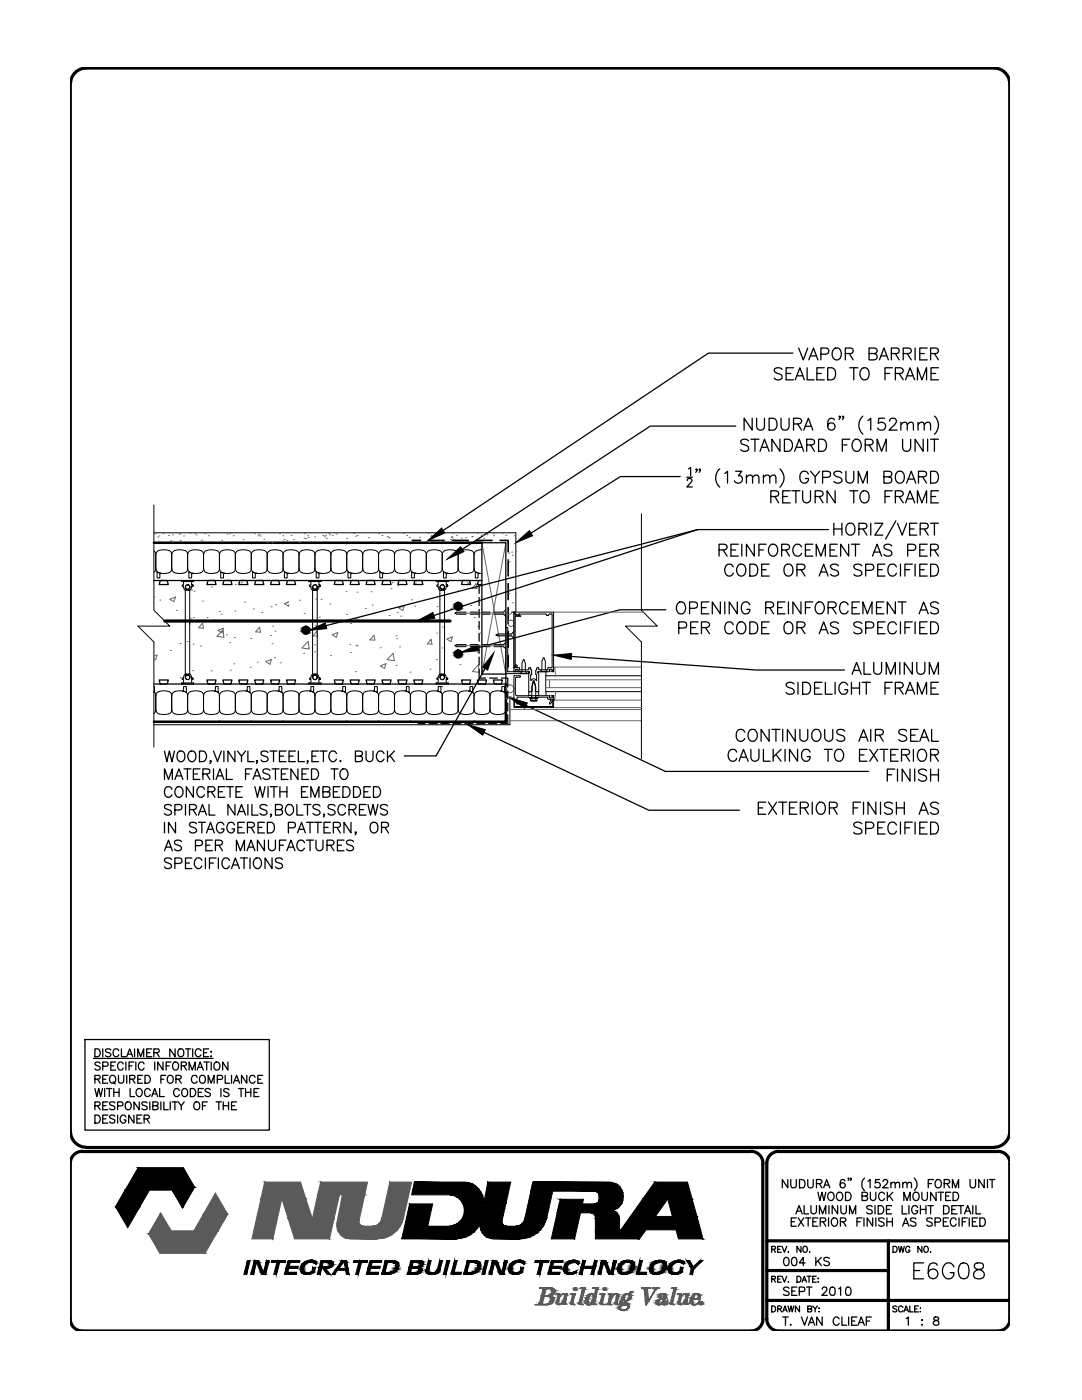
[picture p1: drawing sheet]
<svg xmlns="http://www.w3.org/2000/svg" width="216mm" height="279mm" viewBox="0 0 216 279" stroke-linecap="round" stroke-linejoin="round" font-family="sans-serif">
<!-- layer: LINE9 -->
<g fill="none" stroke="#000" stroke-width=".2">
<path d="M30.7 109.9l.4 .7v3M30.7 100.8v21l3.2 3.2h-6.4l3.2 3.1v21M30.7 106.3h72.2v15.9M31.1 113.5l-.4 .7M31.1 113.5a.78 .78 0 0 0 .6 .8l-.4-.2M31.3 114.1v1.2h.6v-.7M31.6 109.9l.9-.2 .8 .1a.92 .92 0 0 1 1 .8v3M31.7 109.9a.78 .78 0 0 0-.6 .7M32.2 114.4l-.3 .2M34.3 113.5a1.1 1.1 0 0 1-1.4 .9l-1.3-.1 .5 .1M34.3 113.5a.78 .78 0 0 0 .5 .8M34.8 114.3l1.3 .1 .8-.1"/>
<path d="M34.8 109.9a.78 .78 0 0 0-.5 .7M36.3 115.9v.2zM36.3 116.1h2.3M36.3 115.9h2.3M36.6 117.2l.1 .3 .3 .3M36.6 117.2h.1M36.6 116.1v.6h-.1a.15 .15 0 0 0-.2 .2 .15 .15 0 0 0 .2 .1l.1 .2M36.9 109.9l-.8-.2-1.3 .2M36.9 109.9a.78 .78 0 0 1 .5 .7v3M37 117.2v18M37 117.8h.1M37 117.8h.3"/>
<path d="M37.3 117.5a.44 .44 0 0 1-.2-.6 .44 .44 0 0 1 .7 0 .44 .44 0 0 1-.2 .6M37.3 117.5h.1M37.3 117.8h.1M37.3 117.5v.3M37.4 113.5a.78 .78 0 0 1-.5 .8M37.5 113.5a.78 .78 0 0 0 .5 .8M37.5 110.6a1.08 1.08 0 0 1 1.3-.9l.9 .1a.92 .92 0 0 1 .9 .8v3M37.6 117.5h.1M37.6 117.8h.1M37.6 117.5v.3M37.6 114.1l.1 1.2h.5v-.7M37.7 114.1l.3 .2"/>
<path d="M37.9 117.2v18M38 114.3l.5 .1M38.2 117h.2h-.2M38.2 117.2a.65 .65 0 0 1-.6 .6M38.2 117.2h.1M38.2 116.1v.6h.2M38.2 117v.2M38.4 116.7l.1 .2v.1v-.1zM38.5 114.4l-.2 .2M38.6 115.9h.1M38.6 115.9v.2zM40.6 113.5a1.1 1.1 0 0 1-1.4 .9l-1.2-.1"/>
<path d="M40.7 113.5a.78 .78 0 0 0 .5 .8M41.2 109.9l.8-.2 .8 .1a.92 .92 0 0 1 1 .8v3M41.2 109.9a.78 .78 0 0 0-.5 .7M43.7 108.3h.2l-.1 .2zM43.8 113.5a1.1 1.1 0 0 1-1.4 .9l-1.2-.1M43.8 113.5a.78 .78 0 0 0 .6 .8M44 114.1v1.2h.6v-.7M44 114.1l.4 .2M44.3 114.3l1.3 .1 .8-.1M44.3 114.3l.6 .1-.3 .2M46.4 109.9a2.1 2.1 0 0 0-2.5 .5l-.1 .2M46.4 109.9a.78 .78 0 0 1 .6 .7v3"/>
<path d="M47 113.5a.78 .78 0 0 1-.6 .8M47 113.5a.78 .78 0 0 0 .5 .8M47.5 109.9l.8-.2 .9 .1a.92 .92 0 0 1 .9 .8v3M47.5 109.9a.78 .78 0 0 0-.5 .7M50.1 108.3h.1l-.1 .2zM50.1 113.5a1.1 1.1 0 0 1-1.3 .9l-1.3-.1M50.2 113.5a.78 .78 0 0 0 .5 .8l-.3-.2v.1M50.4 114.2v1.1h.5v-.7M50.7 109.9l.8-.2 .9 .1a.92 .92 0 0 1 .9 .8v3M50.7 109.9a.78 .78 0 0 0-.5 .7M53.3 113.5a1.1 1.1 0 0 1-1.4 .9l-1.2-.1 .5 .1-.2 .2M53.4 113.5a1.08 1.08 0 0 0 1.3 .9h.8a.92 .92 0 0 0 1-.9"/>
<path d="M53.4 110.6a1.08 1.08 0 0 1 1.3-.9l.8 .1a.92 .92 0 0 1 1 .8v3M56.4 108.3h.2l-.1 .2zM56.5 113.5a.78 .78 0 0 0 .6 .8l-.4-.2 .1 .1M56.7 114.2v1.1h.6v-.7M57 109.9l.9-.2 .8 .1a.92 .92 0 0 1 1 .8v3M57.1 109.9a.78 .78 0 0 0-.6 .7M57.6 114.4l-.3 .2M59.7 113.5a1.1 1.1 0 0 1-1.4 .9l-1.3-.1 .5 .1M59.7 113.5a.78 .78 0 0 0 .5 .8M60.2 109.9l.8-.2 .9 .1a.92 .92 0 0 1 .9 .8M60.2 109.9a.78 .78 0 0 0-.5 .7M61.7 115.9v.2z"/>
<path d="M61.7 116.1h2.3M61.7 115.9h2.3M62 117.2l.1 .3 .3 .3M62 117.2h.1M62 116.1v.6h-.1a.15 .15 0 0 0-.2 .2 .15 .15 0 0 0 .2 .1l.1 .2M62.4 117.2v18M62.4 117.8h.1M62.4 117.8h.3M62.7 117.5a.44 .44 0 0 1-.2-.6 .44 .44 0 0 1 .7 0 .44 .44 0 0 1-.2 .6M62.7 117.5h.1M62.7 117.8h.1M62.7 117.5v.3"/>
<path d="M62.8 110.6v3M62.9 110.6a1.08 1.08 0 0 1 1.3-.9l.9 .1a.92 .92 0 0 1 .9 .8v3M63 117.5h.1M63 117.8h.1M63 117.5v.3M63.1 114.2v1.1h.5v-.7M63.1 114.2v-.1l.3 .2M63.3 117.2v18M63.4 114.3l.5 .1M63.4 114.3a.78 .78 0 0 1-.5-.8l-.1 .3a1.54 1.54 0 0 1-1.8 .6l-.8-.1M63.6 117h.2h-.2M63.6 117.2a.65 .65 0 0 1-.6 .6"/>
<path d="M63.6 117.2h.1M63.6 116.1v.6h.2M63.6 117v.2M63.8 116.7l.1 .2v.1v-.1zM63.9 114.4l-.2 .2M64 115.9h.1M64 115.9v.2zM66 113.5a1.1 1.1 0 0 1-1.4 .9l-1.2-.1M66.1 113.5a.78 .78 0 0 0 .5 .8M66.6 109.9l.8-.2 .8 .1a.92 .92 0 0 1 1 .8v3M66.6 109.9a.78 .78 0 0 0-.5 .7M69.1 108.3h.2l-.1 .2z"/>
<path d="M69.2 113.5a1.1 1.1 0 0 1-1.4 .9l-1.2-.1M69.2 113.5a.78 .78 0 0 0 .6 .8l-.4-.2 .1 .1M69.4 114.2v1.1h.6v-.7M69.7 109.9l.9-.2 .8 .1a.92 .92 0 0 1 1 .8M69.8 109.9a.78 .78 0 0 0-.6 .7M72.4 110.6v3M72.4 110.6a1.08 1.08 0 0 1 1.3-.9l.9 .1a.92 .92 0 0 1 .9 .8v3M75.5 108.3h.1l-.1 .2zM75.5 113.5a1.1 1.1 0 0 1-1.3 .9h-.9a1 1 0 0 1-.9-.9 1.1 1.1 0 0 1-1.4 .9l-1.3-.1 .5 .1-.2 .2M75.6 113.5a.78 .78 0 0 0 .5 .8l-.3-.2v.1M75.8 114.2v1.1h.5v-.7M76.1 109.9l.8-.2 .9 .1a.92 .92 0 0 1 .9 .8v3"/>
<path d="M76.1 109.9a.78 .78 0 0 0-.5 .7M76.6 114.4l-.2 .2M78.7 113.5a1.1 1.1 0 0 1-1.4 .9l-1.2-.1 .5 .1M78.8 113.5a.78 .78 0 0 0 .5 .8M79.3 114.3l1.2 .1 .8-.1M79.3 109.9a.78 .78 0 0 0-.5 .7M81.3 109.9l-.8-.2-1.2 .2M81.3 109.9a.78 .78 0 0 1 .6 .7M81.3 114.3l.4-.3 .2-.5a.78 .78 0 0 0 .6 .8M81.8 108.3h.2l-.1 .2zM81.9 110.6v3M81.9 110.6a1.08 1.08 0 0 1 1.4-.9l.8 .1a.92 .92 0 0 1 1 .8v3"/>
<path d="M82.1 114.1v1.2h.6v-.7M82.1 114.1l.4 .2M82.4 114.3l.5 .1M83 114.4l-.3 .2M85.1 113.5a1.1 1.1 0 0 1-1.4 .9l-1.3-.1M85.1 113.5a.78 .78 0 0 0 .5 .8M85.6 109.9l.8-.2 .9 .1a.92 .92 0 0 1 .9 .8v3M85.6 109.9a.78 .78 0 0 0-.5 .7M87.1 115.9v.2zM87.1 116.1h2.3M87.1 115.9h2.3M87.4 117.2l.1 .3 .3 .3"/>
<path d="M87.4 117.2h.1M87.4 116.1v.6h-.1a.15 .15 0 0 0-.2 .2 .15 .15 0 0 0 .2 .1l.1 .2M87.8 117.2v18M87.8 117.8h.1M87.8 117.8h.3M88.1 117.5a.44 .44 0 0 1-.2-.6 .44 .44 0 0 1 .7 0 .44 .44 0 0 1-.2 .6M88.1 117.5h.1M88.1 117.8h.1M88.1 117.5v.3M88.2 113.5a1.1 1.1 0 0 1-1.3 .9l-1.3-.1M88.3 113.5a.78 .78 0 0 0 .5 .8l-.3-.2v.1M88.4 117.5h.1"/>
<path d="M88.4 117.8h.1M88.4 117.5v.3M88.5 114.2v1.1h.5v-.7M88.7 117.2v18M88.8 109.9a.78 .78 0 0 0-.5 .7M89 117h.2h-.2M89 117.2a.65 .65 0 0 1-.6 .6M89 117.2h.1M89 116.1v.6h.2M89 117v.2M89.2 116.7a.15 .15 0 0 1 .1 .2 .15 .15 0 0 1-.1 .1 .15 .15 0 0 0 .1-.1 .15 .15 0 0 0-.1-.2zM89.4 115.9h.1"/>
<path d="M89.4 115.9v.2zM90.9 109.9l-.9-.2-1.2 .2M90.9 114.3l-.9 .1-1.2-.1 .5 .1-.2 .2M90.9 109.9a.78 .78 0 0 1 .5 .7v3M91.4 113.5a.78 .78 0 0 1-.5 .8M91.5 113.5a1.08 1.08 0 0 0 1.3 .9h.8a.92 .92 0 0 0 1-.9M91.5 110.6a1.08 1.08 0 0 1 1.3-.9l.8 .1a.92 .92 0 0 1 1 .8v3M94.5 108.3h.2l-.1 .2zM94.6 113.5a.78 .78 0 0 0 .6 .8l-.4-.2 .1 .1M94.8 114.2v1.1h.6v-.7M95.2 109.9a.78 .78 0 0 0-.6 .7M95.6 114.4l-.5-.1 1.1 .2"/>
<path d="M95.7 114.4l-.3 .2M96.2 109.7l-1.1 .2M128 102.6v19.2l3.2 3.2h-6.4l3.2 3.1v23.3M30.7 137h.1v1.1M30.8 138.1l.1 .1-.2-.1 .4 .7v2.9M31.6 138l.9-.1h.8a.92 .92 0 0 1 1 .9v2.9M31.7 138a.78 .78 0 0 0-.6 .8M34.8 138a.78 .78 0 0 0-.5 .8M36.3 136.3v.2zM36.3 136.3h2.3M36.3 136.5h2.3M36.4 137.9l.5 .1-.8-.1-1.3 .1"/>
<path d="M36.4 137.9l.2-.1v-.8h.6v1.1M36.6 135.2h.1M36.6 135.2v.1l-.3 .1 .1 .2h.2v.7M37 134.5l-.3 .3-.1 .4M37 134.5h.1M37 134.5h.3M37.2 138.1v.1l-.3-.2a.78 .78 0 0 1 .5 .8v2.9M37.3 134.8a.42 .42 0 0 0-.2 .7 .42 .42 0 0 0 .7 0 .42 .42 0 0 0-.2-.7M37.3 134.8h.1M37.3 134.5h.1M37.3 134.6h.1M37.3 134.6v.2"/>
<path d="M37.4 135.6h.1M37.5 138.8a1.08 1.08 0 0 1 1.3-.9h.9a.92 .92 0 0 1 .9 .9v2.9M37.6 134.5a.65 .65 0 0 1 .6 .7M37.6 134.8h.1M37.6 134.5v.1M37.6 134.5v.3M38.2 135.3h.2h-.2M38.2 135.2h.1M38.2 135.2v.1M38.4 135.3l.1 .2-.1 .1 .1-.1zM38.4 135.6h-.2v.7M38.6 136.5h.1"/>
<path d="M38.6 136.3v.2zM41.2 138a.78 .78 0 0 0-.5 .8M42.7 137.9l.5 .1M42.8 137.9l.2-.1v-.8h.5v1.1M43.2 138l-.8-.1-1.2 .1M43.2 138a.78 .78 0 0 1 .6 .8v2.9M43.2 138l.4 .2-.1-.1M46.4 138a2.1 2.1 0 0 0-2.5 .5l-.1 .3M46.4 138a.78 .78 0 0 1 .6 .8v2.9M47.5 138a.78 .78 0 0 0-.5 .8M49.1 137.9l.5 .1M49.1 137.9l.2-.1v-.8h.6v1.1"/>
<path d="M49.6 138l-.8-.1-1.3 .1M49.6 138l.3 .2v-.1M49.6 138a.78 .78 0 0 1 .5 .8v2.9M50.7 138l.8-.1h.9a.92 .92 0 0 1 .9 .9v2.9M50.7 138a.78 .78 0 0 0-.5 .8M55.4 137.9l.5 .1M55.5 137.9l.2-.1v-.8h.5v1.1M55.9 138a2.1 2.1 0 0 0-2.5 .5v.3M55.9 138l.4 .2-.1-.1M55.9 138a.78 .78 0 0 1 .6 .8v2.9M57 138l.9-.1h.8a.92 .92 0 0 1 1 .9v2.9M57.1 138a.78 .78 0 0 0-.6 .8"/>
<path d="M60.2 138a.78 .78 0 0 0-.5 .8M61.7 136.3v.2zM61.7 136.3h2.3M61.7 136.5h2.3M61.8 137.9l.5 .1M61.8 137.9l.2-.1v-.8h.6v1.1M62 135.2h.1M62 135.2v.1l-.3 .1 .1 .2h.2v.7M62.3 138l-.8-.1-1.3 .1M62.3 138a.78 .78 0 0 1 .5 .8M62.3 138l.3 .2M62.4 134.5l-.3 .3-.1 .4"/>
<path d="M62.4 134.5h.1M62.4 134.5h.3M62.6 138.1v.1M62.7 134.8a.42 .42 0 0 0-.2 .7 .42 .42 0 0 0 .7 0 .42 .42 0 0 0-.2-.7M62.7 134.8h.1M62.7 134.5h.1M62.7 134.6h.1M62.7 134.6v.2M62.8 138.8v2.9M62.9 138.8a1.08 1.08 0 0 1 1.3-.9h.9a.92 .92 0 0 1 .9 .9v2.9M63 134.5a.65 .65 0 0 1 .6 .7M63 134.8h.1"/>
<path d="M63 134.5v.1M63 134.5v.3M63.6 135.3h.2h-.2M63.6 135.2h.1M63.6 135.2v.1M63.8 135.3l.1 .2-.1 .1 .1-.1zM63.8 135.6h-.2v.7M64 136.5h.1M64 136.3v.2zM66.6 138a.78 .78 0 0 0-.5 .8M68.1 137.9l.5 .1M68.2 137.9l.2-.1v-.8h.5v1.1"/>
<path d="M68.6 138l-.8-.1-1.2 .1M68.6 138a.78 .78 0 0 1 .6 .8v2.9M68.6 138l.4 .2-.1-.1M69.7 138l.9-.1h.8a.92 .92 0 0 1 1 .9M69.8 138a.78 .78 0 0 0-.6 .8M72.4 138.8v2.9M74.5 137.9l.5 .1M74.5 137.9l.2-.1v-.8h.6v1.1M75 138a2.1 2.1 0 0 0-2.6 .5v.3M75 138a.78 .78 0 0 1 .5 .8v2.9M75 138l.3 .2v-.1M76.1 138l.8-.1h.9a.92 .92 0 0 1 .9 .9v2.9"/>
<path d="M76.1 138a.78 .78 0 0 0-.5 .8M79.3 138a.78 .78 0 0 0-.5 .8M80.8 137.9l.5 .1-.8-.1-1.2 .1M80.9 137.9l.2-.1v-.8h.5v1.1M81.6 138.1l.1 .1-.4-.2a.78 .78 0 0 1 .6 .8M81.9 138.8v2.9M81.9 138.8a1.08 1.08 0 0 1 1.4-.9h.8a.92 .92 0 0 1 1 .9v2.9M85.6 138a.78 .78 0 0 0-.5 .8M87.1 136.3v.2zM87.1 136.3h2.3M87.1 136.5h2.3M87.2 137.9l.5 .1"/>
<path d="M87.2 137.9l.2-.1v-.8h.6v1.1M87.4 135.2h.1M87.4 135.2v.1l-.3 .1 .1 .2h.2v.7M87.7 138l-.8-.1-1.3 .1M87.7 138a.78 .78 0 0 1 .5 .8v2.9M87.7 138l.3 .2v-.1M87.8 134.5l-.3 .3-.1 .4M87.8 134.5h.1M87.8 134.5h.3M88.1 134.8a.42 .42 0 0 0-.2 .7 .42 .42 0 0 0 .7 0 .42 .42 0 0 0-.2-.7M88.1 134.8h.1M88.1 134.5h.1"/>
<path d="M88.1 134.6h.1M88.1 134.6v.2M88.4 134.5a.65 .65 0 0 1 .6 .7M88.4 134.8h.1M88.4 134.5v.1M88.4 134.5v.3M88.8 138a.78 .78 0 0 0-.5 .8M89 135.3h.2h-.2M89 135.2h.1M89 135.2v.1M89.2 135.3l.1 .1-.1 .2 .1-.1zM89.2 135.6h-.2v.7"/>
<path d="M89.4 136.5h.1M89.4 136.3v.2zM90.9 138l-.9-.1-1.2 .1M90.9 138a.78 .78 0 0 1 .5 .8v2.9M93.5 137.9l.5 .1M93.6 137.9l.2-.1v-.8h.5v1.1M94 138a2.1 2.1 0 0 0-2.5 .5v.3M94 138a.78 .78 0 0 1 .6 .8v2.9M94 138l.4 .2-.1-.1M95.1 138l.9-.1h.8a.92 .92 0 0 1 1 .9v2.9M95.2 138a.78 .78 0 0 0-.6 .8M98.3 138a.78 .78 0 0 0-.5 .8"/>
<path d="M99.9 137.9l.2-.1v-.8h.6v1.1M99.9 137.9l.5 .1M100.4 138a.78 .78 0 0 1 .5 .8v2.9M100.4 138l.3 .2v-.1M100.4 138l-.8-.1-1.2 .1M100.9 122.2v12.2h4.6v-.3M100.9 125.3h.4v8.8h3M101.7 139.1v5.5h-71M102.1 126.5h-2.8l-.4 .2 .4 .2h2.8M102.1 122.2h.4M102.1 127l.4 .4M102.5 126.1l-.4 .4"/>
<path d="M102.5 122.2l.1 11.9M102.5 139.8v1.4h8v-1.4M102.6 122.2h.1M102.6 122.2h7.9v11.8M102.6 139.6h.3l-.1 .3M102.7 122.2l.3 .4 .5 .2 .1-.3h5.3M102.7 139.6l-.2 .1M102.8 133.1l-.1 .1M102.8 139.6l.1 .1-.1 .1M102.8 133.8h.1M102.8 139.9h-.1v1.1h7.6v-1.1l-.4 .5M102.8 139.9l.3 .5"/>
<path d="M102.8 135.4l.1 3.2 .2 .2M102.9 133v.3h.8M103 133l-.2-.1v.4h-.3M103 133.6h.2M103 132.7l.2 .2-.1 .3h-.1v-.3h-.3v.3M103 133.6l-.2 .1 .1 .4M103.1 138.8h6.6M103.2 133.6l.2 .1M103.4 133.7v.4h2.3M103.4 133.8h.1M103.6 133.3v.4h1.9v-.3M103.8 135.1l-.7 .1-.2 .1"/>
<path d="M103.8 135.1v-.3l-1.3 .1v4.6l.2 .1M103.9 122.9l-.4-.2-.7 .1v-.3l-.3-.3v11.1h.2M103.9 122.9v.1h-1.1v9.7h.2M104.4 131.7l-.2 .7v1.6l-.4 .4h1.4l-.4-.4v-1.6l-.2-.7M104.6 131.7h-.2M105.5 134.3v3.7h.7v-1.3l.2-.7M105.6 134.3h.1M105.7 138h-.2v.8h.2M105.7 134.1l-.1 .2M105.7 134.1h.1M105.7 139.2h1.6v.1h-1.6zM105.7 134.2v.1"/>
<path d="M105.8 139.3l.1 .5 .1 .1 .2-.1v-.5M105.9 139.9h1.2M105.9 133.4v.3M105.9 133.6l.2 .2v.7M105.9 133.4l-.3-.1-.1 .1M105.9 135.7v.1a.66 .66 0 0 1 1.1-.1M106 139.9h1M106.1 138.8v.4M106.1 139.2v-2.1l.4-1.1 .4 1.1v2.1M106.1 134.5l-.2 .2v1M106.6 135.9l-.1-.1-.1 .1M106.8 139.3v.5"/>
<path d="M106.9 134.5l.2 .2M107.1 133.4v.3M107.1 134.7v1M107.1 133.6l-.2 .2v.7M107.1 135.7l-.1 .1M107.1 139.3v.5M107.2 139.8l-.2 .1-.8-.1M107.3 138h.2v.8h-.2M107.3 134.1v.2M107.3 134.2l.2 .1M107.4 133.3l-.3 .1M107.4 133.3l.1 .1"/>
<path d="M107.5 134.3h.1M107.5 134.3v3.7h-.7v-1.3l-.2-.7M108.6 131.3h-.2l-.3 .6v1.7l-.3 .5h1.4l-.4-.5v-1.7l-.2-.6M108.9 122.5l.2 .2M108.9 134.1v.8M108.9 138v.8M109.1 122.8h.3M109.3 133.3v.4h-1.8v-.3M109.4 133.3h.1M109.6 133.8h.1M109.6 133.7l.1 .2M109.7 134.1h-2.4"/>
<path d="M109.7 122.5l.5 .1v10.6l-.8 .1M109.7 122.5l-.2 .2M109.7 138.8v.1M109.7 138.9l-.1 .2 .2 .2M109.7 133.9v.2M109.7 139.3h.3M110.1 133.9v.2l.4-.1M110.1 138.8h.3M110.1 138.9l.1 .2-.1 .2M110.1 138.8v.1M110.2 133.7l-.4-.1-.2 .1M110.2 133.8h.1"/>
<path d="M110.2 133.7l-.1 .2M110.2 139.6l-.1 .1 .1 .2M110.4 138.8l.1 .1M110.5 133.1v.4M110.5 138.9v.6M110.5 139.7l-.3-.1v.2M110.5 139.5l-.3 .1M128 134.9h-19.1v3.1h19.1M31.1 141.7l-.4 .7M31.1 141.7a.78 .78 0 0 0 .6 .7M34.3 141.7a1.1 1.1 0 0 1-1.4 .9l-1.3-.2M34.3 141.7a.78 .78 0 0 0 .5 .7"/>
<path d="M34.8 142.4l1.3 .2 .8-.2M37.4 141.7a.78 .78 0 0 1-.5 .7M37.5 141.7a1.08 1.08 0 0 0 1.3 .9l.9-.1a.92 .92 0 0 0 .9-.8M40.7 141.7a.78 .78 0 0 0 .5 .7M43.8 141.7a1.1 1.1 0 0 1-1.4 .9l-1.2-.2M43.8 143.8l.1 .2h-.2zM43.8 141.7a1.08 1.08 0 0 0 1.4 .9l1.2-.2M47 141.7a.78 .78 0 0 1-.6 .7M47 141.7a.78 .78 0 0 0 .5 .7M50.1 141.7a1.1 1.1 0 0 1-1.3 .9l-1.3-.2M50.1 143.8l.1 .2h-.1zM50.2 141.7a.78 .78 0 0 0 .5 .7"/>
<path d="M53.3 141.7a1.1 1.1 0 0 1-1.4 .9l-1.2-.2M53.4 141.7a1.08 1.08 0 0 0 1.3 .9l.8-.1a.92 .92 0 0 0 1-.8M56.5 143.8l.1 .2h-.2zM56.5 141.7a.78 .78 0 0 0 .6 .7M59.7 141.7a1.1 1.1 0 0 1-1.4 .9l-1.3-.2M59.7 141.7a.78 .78 0 0 0 .5 .7M66 141.7a1.1 1.1 0 0 1-1.4 .9l-.8-.1a1 1 0 0 1-1-.8 1.1 1.1 0 0 1-1.3 .9l-1.3-.2M66.1 141.7a.78 .78 0 0 0 .5 .7M69.2 141.7a1.1 1.1 0 0 1-1.4 .9l-1.2-.2M69.2 143.8l.1 .2h-.2zM69.2 141.7a.78 .78 0 0 0 .6 .7M75.5 141.7a1.1 1.1 0 0 1-1.3 .9l-.9-.1a1 1 0 0 1-.9-.8 1.1 1.1 0 0 1-1.4 .9l-1.3-.2"/>
<path d="M75.5 143.8l.1 .2h-.1zM75.6 141.7a.78 .78 0 0 0 .5 .7M78.7 141.7a1.1 1.1 0 0 1-1.4 .9l-1.2-.2M78.8 141.7a.78 .78 0 0 0 .5 .7M79.3 142.4l1.2 .2 .8-.2M81.9 143.8l.1 .2h-.2zM85.1 141.7a1.1 1.1 0 0 1-1.4 .9l-.9-.1a.92 .92 0 0 1-.9-.8l-.2 .5-.4 .2M85.1 141.7a.78 .78 0 0 0 .5 .7M88.2 141.7a1.1 1.1 0 0 1-1.3 .9l-1.3-.2M88.3 141.7a.78 .78 0 0 0 .5 .7M88.8 142.4l1.2 .2 .9-.2M91.4 141.7a.78 .78 0 0 1-.5 .7"/>
<path d="M91.5 141.7a1.08 1.08 0 0 0 1.3 .9l.8-.1a.92 .92 0 0 0 1-.8M94.6 143.8l.1 .2h-.2zM94.6 141.7a.78 .78 0 0 0 .6 .7M97.8 141.7a1.1 1.1 0 0 1-1.4 .9l-1.3-.2M97.8 141.7a.78 .78 0 0 0 .5 .7M100.9 141.7v.2a2.1 2.1 0 0 1-2.5 .5M103.3 140.3v.2h-.1M103.3 140.3l-.1-.3v-.9h6.1v.4l.5 .1v.4l-.2 .3M109.7 140.3v.2h.2"/>
<circle cx="37.5" cy="117.1" r=".44"/>
<circle cx="62.9" cy="117.1" r=".44"/>
<circle cx="88.3" cy="117.1" r=".44"/>
<circle cx="37.5" cy="135.2" r=".44"/>
<circle cx="62.9" cy="135.2" r=".44"/>
<circle cx="88.3" cy="135.2" r=".44"/>
</g>
<!-- layer: line25 -->
<g fill="none" stroke="#000" stroke-width=".25">
<path d="M30.7 115.9h65.5h-.7l-.2 .8h.9M32 115.9h1.4l.2 .8h-1.8zM41.5 115.9h1.4l.2 .8h-1.8zM44.7 115.9h1.4l.2 .8h-1.8zM47.9 115.9h1.3l.3 .8h-1.9zM51 115.9h1.4l.2 .8h-1.8zM54.2 115.9h1.4l.2 .8h-1.8zM57.4 115.9h1.4l.2 .8h-1.8zM66.9 115.9h1.4l.2 .8h-1.8zM70.1 115.9h1.4l.2 .8h-1.8zM73.3 115.9h1.3l.3 .8h-1.9zM76.4 115.9h1.4l.2 .8h-1.8z"/>
<path d="M79.6 115.9h1.4l.2 .8h-1.8zM82.8 115.9h1.4l.2 .8h-1.8zM92.3 115.9h1.4l.2 .8h-1.8zM96.2 108.3h4.7v26.2h-4.7zM30.7 136.5h70.2M31.8 135.7h1.8l-.2 .8h-1.4zM41.3 135.7h1.8l-.2 .8h-1.4zM44.5 135.7h1.8l-.2 .8h-1.4zM47.6 135.7h1.9l-.3 .8h-1.3zM50.8 135.7h1.8l-.2 .8h-1.4zM54 135.7h1.8l-.2 .8h-1.4zM57.2 135.7h1.8l-.2 .8h-1.4z"/>
<path d="M66.7 135.7h1.8l-.2 .8h-1.4zM69.9 135.7h1.8l-.2 .8h-1.4zM73 135.7h1.9l-.3 .8h-1.3zM76.2 135.7h1.8l-.2 .8h-1.4zM79.4 135.7h1.8l-.2 .8h-1.4zM82.6 135.7h1.8l-.2 .8h-1.4zM88.2 137h.1M92.1 135.7h1.8l-.2 .8h-1.4zM95.3 135.7h1.8l-.2 .8h-1.4zM98.4 135.7h1.9l-.3 .8h-1.3zM100.9 134.5v9.1"/>
</g>
<!-- layer: HATCH -->
<g fill="none" stroke="#666" stroke-width=".2">
<path d="M30.7 119.2h.1M31 106.5h.1M31.4 107.2h.1M31.7 108h.1M31.7 107h.1M31.9 119.7h.1M32.5 106.5h.1M33.6 106.9h.1M33.8 106.4h.1M33.9 119.6l1.1-.4-.3 .9zM34.1 107.9h.1M34.4 106.8h.1"/>
<path d="M34.4 108.1h.1M35.7 106.6h.1M36 107.9h.1M36 106.5h.1M36.6 107h.1M37.9 106.4h.1M38.2 117.8h.1M38.7 118h.1M38.8 106.5h.1M39.1 106.8h.1M40.1 107.8h.1M40.4 120h.1"/>
<path d="M40.5 108h.1M40.9 106.5h.1M41.6 106.9h.1M42.2 117.2h.1M44.2 107.8h.1M45.3 106.6h.1M45.9 106.5h.1M46.5 106.9h.1M46.9 108.1h.1M47 116.7h.1M48.1 116.3h.1M48.5 107.7h.1"/>
<path d="M50.8 106.5h.1M51.5 106.9h.1M51.7 106.7h.1M52 107h.1M52.6 107.6h.1M53.3 108.2h.1M54.2 108.3h.1M55.8 106.5h.1M56.4 108h.1M56.4 106.9h.1M56.7 107.6h.1M57.2 107.9h.1"/>
<path d="M58.1 106.8h.1M58.5 107.7h.1M59.7 108.3h.1M59.8 119.8h.1M60.7 107.4h.1M60.7 106.5h.1M61 107.5h.1M61.4 106.9h.1M61.5 107.3h.1M62.8 107.1h.1M63 119.5h.1M64.1 119.6h.1"/>
<path d="M64.4 106.9h.1M64.7 107.1h.1M65 106.8h.1M65.1 107.4h.1M65.6 106.5h.1M65.8 106.8h.1M66.3 106.9h.1M67.1 106.6h.1M69 118h.1M69.2 107.5h.1M70.6 106.5h.1M70.9 107h.1"/>
<path d="M71.2 118.2h.1M71.3 106.9h.1M73.5 107.3h.1M74.1 118.1h.1M75.5 106.5h.1M76.2 106.9h.1M77.3 107.1h.1M77.5 107.3h.1M77.7 107.3h.1M78 117.5h.1M78.2 116.3h.1M79.3 116.9h.1"/>
<path d="M80.5 106.5h.1M81.2 106.9h.1M81.7 107.3h.1M82.1 119.7h.1M83 116.4l-.1 .2h.1M83.7 107.2h.1M84 116.6h.1M85.4 106.4h.1M85.6 108.2h.1M86 107.1h.1M86.1 106.9h.1M87.8 107.9h.1"/>
<path d="M88.6 107.9h.1M89.9 107.7h.1M90.1 107.3h.1M90.1 107h.1M90.4 106.4h.1M90.4 107.6h.1M91 106.8h.1M91.4 117.9h.1M92 107.4h.1M92.9 107.3h.1M93.2 116.3l.4 .2 .1-.2M94.2 107.1h.1"/>
<path d="M95 116.5l.2 1-1-.1zM95.3 106.4h.1M96 106.8h.1M96.2 108.3l4.7 26.2M96.3 106.8h.1M96.5 107.4h.1M97.2 106.7h.1M98.4 106.5h.1M98.5 106.9h.1M100.3 106.4h.1M100.9 106.8h.1M100.9 116.3h.1"/>
<path d="M100.9 108.3l-4.7 26.2M101.3 111.8h.1M101.4 114.4h.1M101.5 117.8h.1M101.5 118.5h.1M101.5 110.4h.1M101.6 112.1h.1M102.1 110.2h.1M102.2 110.8h.1M102.7 106.9h.1M102.8 109.9h.1M102.8 114.4h.1"/>
<path d="M102.8 113h.1M102.8 118.3h.1M102.8 107.5h.1M102.9 110.1h.1M30.7 131l.6-.3-.3 1-.3-.2M34 129.8h.1M34.1 124.1h.1M35.2 121.8h.1M36 135.2h.1M36 128.4h.1M37.4 128h.1M38.1 123.5h.1"/>
<path d="M38.5 133.8h.1M38.5 128.6h.1M38.6 123.3h.1M40 128.9h.1M40.4 124.4l.2 1-1-.1zM41.3 123.3h.1M42.1 133.9h.1M43.5 125.8l1.1-.4-.3 .9zM43.7 122h.1M44.1 122.6h.1M44.5 125.7l.2 1.5-1.4-.2zM45.2 126.7h.1"/>
<path d="M45.8 128.3h.1M45.9 133.8h.1M46.7 132.5h.1M46.8 127.2h.1M46.9 121.9h.1M48.8 120.2h.1M49.9 133.2h.1M50 127.4h.1M50.6 121.5h.1M51.4 132.2h.1M51.8 125.2l.2 1-1-.1zM52.2 122.2h.1"/>
<path d="M53.1 132l1.1-.4-.3 1zM54 126.8h.1M54.1 121.1h.1M54.3 128.5h.1M54.4 125h.1M54.8 131.3h.1M54.9 126h.1M55 120.7h.1M55.9 132.3h.1M57.3 120.3h.1M57.6 120.1l-.9 .4 .8 .5 .1-.3M60 125.9h.1"/>
<path d="M60.6 130.4h.1M60.7 122.4h.1M61.5 128l.2 1.5-1.4-.2zM62.8 128.7h.1M62.8 130.1h.1M62.9 124.8h.1M63.2 126l.2 1-.9-.1zM63.7 123.2h.1M65.8 120.6h.1M65.9 130.8h.1M66.3 126.7l1.1-.5-.3 1zM69.2 122.6h.1"/>
<path d="M69.8 128.6h.1M69.9 130.2h.1M70 124.4h.1M70.9 134.1h.1M71 128.8h.1M71.1 123.5h.1M71.3 128.9h.1M72.9 121.4h.1M74 123.9h.1M74.3 120.8h.1M74.6 126.8l.2 .9h-1zM75.9 129.3h.1"/>
<path d="M75.9 132.9l1.1-.5-.3 1zM77.7 122.8h.1M78.5 130.4l.2 1.5-1.5-.3zM79.1 132.8h.1M79.1 126.9h.1M79.1 127.5h.1M79.3 122.2h.1M79.6 121.3l1.1-.4-.3 1zM79.7 129.1h.1M79.9 123h.1M81.8 134.1h.1M82.7 121h.1"/>
<path d="M85.8 133.5h.1M85.9 127.8h.1M86 127.6l.2 1-.9-.1zM86.1 123h.1M87.1 131.6h.1M87.1 126.4h.1M87.2 121.1h.1M87.8 134.6h.1M88.2 129.3h.1M88.3 125.1h.1M89.2 127.5l1.1-.4-.3 1zM89.8 127.2h.1"/>
<path d="M90 121.4h.1M90.8 128.8h10.1M90.8 122.4h10.1M91.8 132.7h.1M93.9 120.8h.1M94.6 123.3h.1M95.3 130.3h.1M95.3 125h.1M95.4 132.7l.2 1.5-1.4-.2zM95.9 126.3h.1M98.9 126.7h3.2M102.2 122.1a.61 .61 0 0 1-.6 .5 .61 .61 0 0 1-.6-.4"/>
<path d="M102.2 120.3h.1M102.6 139.4a.99 .99 0 0 0-1.6 0M108.9 137.2h19.1M108.9 135.7h19.1M109.7 135.7v1.5M110.5 133.1h.2l.2 1.8M110.5 122.2h17.9M110.6 133.1h17.4M110.6 139.7h17.4M110.9 138l-.2 1.7h-.2v-.3M101.7 143.8h26.3M101.7 141.6h26.3"/>
<path d="M110.5 141.2h17.5"/>
<circle cx="101.8" cy="137.5" r=".78"/>
<circle cx="101.9" cy="124.4" r=".61"/>
</g>
<!-- layer: LINE3 -->
<g fill="#000" stroke="#000" stroke-width=".2">
<path d="M60.5 126.1h1l-.2 .2zM60.7 125.3h.6zM90.9 121.3h1l-.2 .2zM90.9 130.8h1l-.2 .2zM91.1 120.5h.6zM91.1 130h.6z"/>
<path d="M60.5 125.5l-.1 .3h1.2zM60.5 125.5h1l.1 .3z"/>
<path d="M60.5 125.5h1l-.8-.2zM60.7 125.3h.6l.2 .2z"/>
<path d="M60.4 125.8l.1 .3h1zM60.4 125.8h1.2l-.1 .3z"/>
<path d="M60.5 126.1l.2 .2h.6zM60.7 126.3h.6z"/>
<path d="M90.9 120.7l-.1 .3h1.2zM90.9 120.7h1l.1 .3z"/>
<path d="M90.9 130.2l-.1 .3h1.2zM90.9 130.2h1l.1 .3z"/>
<path d="M91.1 120.5l-.2 .2h1zM91.1 120.5h.6l.2 .2z"/>
<path d="M90.8 121l.1 .3h1zM90.8 121h1.2l-.1 .3z"/>
<path d="M90.9 121.3l.2 .2h.6zM91.1 121.5h.6z"/>
<path d="M91.1 130l-.2 .2h1zM91.1 130h.6l.2 .2z"/>
<path d="M90.8 130.5l.1 .3h1zM90.8 130.5h1.2l-.1 .3z"/>
<path d="M90.9 130.8l.2 .2h.6zM91.1 131h.6z"/>
</g>
<g fill="none" stroke="#000" stroke-width=".63">
<path d="M32.9 123.9h56.9M153 247.6h48.5M153 253.6h24.3M153 259.5h48.5M177.3 247.6v18"/>
<circle cx="61" cy="125.8" r=".61"/>
<circle cx="91.4" cy="130.5" r=".61"/>
<circle cx="91.4" cy="121" r=".61"/>
</g>
<!-- layer: LINE50 -->
<path d="M30.7 108.3h65.5M100.9 136.5v7.5h-70.2" fill="none" stroke="#000" stroke-width=".51"/>
<!-- layer: 0 -->
<path d="M37.4 116.7h.1M62.8 116.7h.1M88.2 116.7h.1M62.8 135.6h.1M88.2 135.6h.1" fill="none" stroke="#000" stroke-width=".25"/>
<!-- layer: TEXT -->
<g fill="none" stroke="#000" stroke-width=".25">
<path d="M156.1 73.7a.87 .87 0 0 0-.9-.3 .87 .87 0 0 0-.7 .6l.2 .3 .9 .4a.59 .59 0 0 1 .5 .8 1.02 1.02 0 0 1-1.6 0M156.9 74.5h.9M158.2 70.5h-16.8l-53 35.4M158.3 73.4h-1.4v2.4h1.4M158.7 75.8l.9-2.4 .9 2.4M159 75h1.2M159.4 69.5l.9 2.3 .9-2.3M161.1 73.4v2.4h1.3M161.4 71.8l.9-2.3 .9 2.3M161.7 71h1.2M163 74.5h.9M163.8 70.7h1a.62 .62 0 0 0 .6-.6 .62 .62 0 0 0-.6-.6h-1v2.3"/>
<path d="M164.5 73.4h-1.5v2.4h1.5M165.2 73.4h.8a1.32 1.32 0 0 1 .8 1.2 1.32 1.32 0 0 1-.8 1.2h-.8zM166.5 69.5a1.1 1.1 0 0 1 1.3 .4 1.1 1.1 0 0 1-.1 1.4 .87 .87 0 0 1-1 .5 .87 .87 0 0 1-.7-.9 1.55 1.55 0 0 1 .5-1.4zM168.7 70.6l1.3-.1a.59 .59 0 0 0 0-1h-1.3v2.3M169.5 70.6l.7 1.2M169.6 73.4h1.6M170.4 73.4v2.4M172.1 73.5a.89 .89 0 0 1 1.3 .8 1.03 1.03 0 0 1-.2 1.2 1.03 1.03 0 0 1-1.1 .2 1.43 1.43 0 0 1 0-2.2zM173.4 70.6l1.4-.1a.54 .54 0 0 0 0-1h-1.4v2.3h1a.64 .64 0 0 0 .6-.6 .64 .64 0 0 0-.6-.6M175.5 71.8l.9-2.3 .9 2.3M175.8 71h1.1M176.6 74.5h.9"/>
<path d="M177.9 70.6l1.3-.1a.59 .59 0 0 0 0-1h-1.3v2.3M178.1 73.4h-1.5v2.4M178.7 74.5h1a.59 .59 0 0 0 .5-.6l-.2-.4-.3-.1h-1v2.4M178.7 70.6l.7 1.2M179.4 74.5l.8 1.3M180.2 70.6l1.4-.1a.54 .54 0 0 0 0-1h-1.4v2.3M180.7 75.8l.9-2.4 .9 2.4M181 70.6l.8 1.2M181 75h1.2M182.6 69.5v2.3M183.1 75.8v-2.4l.9 2.4 .9-2.4v2.4M183.5 70.6h.9"/>
<path d="M185 69.5h-1.5v2.3h1.5M185.7 70.6h1a.59 .59 0 0 0 .6-.7l-.3-.4h-1.3v2.3M185.8 74.5h.9M186.5 70.6l.8 1.2M187.3 73.4h-1.5v2.4h1.5M135.7 95.1h-11.9l-17.9 11.3M137 95.2h1.1M137.1 95.9l.1-.2 .2-.2h.4l.3 .3-.3 .6-.8 .8h1.1M137.4 93.6l.4-.3v1.6M139.1 93.7h-.3l.2-.1 .1 .1-.3 .6M139.8 93.7h-.3l.1-.1 .2 .1-.3 .6M143.6 93.6a2.44 2.44 0 0 0 0 3.6"/>
<path d="M144.6 94.5l.6-.4v2.3M146.8 94.1h1.2l-.7 .8a.79 .79 0 0 1 .8 1.1 .79 .79 0 0 1-1.3 .3l-.3-.3M146.8 85h-17l-37.5 24.6M148.9 95.3l.6-.5 .6 .1 .1 1.5M148.9 94.8v1.6M149.4 88a.87 .87 0 0 0-.9-.4 .87 .87 0 0 0-.7 .7l.2 .3 .9 .3a.59 .59 0 0 1 .5 .8 1.02 1.02 0 0 1-1.6 0M149.8 87.7h1.6M150.1 83.5v2.3l-1.6-2.3v2.3M150.2 95.3l.6-.5 .5 .1 .1 1.5M150.6 87.7v2.4M151 83.5v1.7a.79 .79 0 0 0 .8 .6 .79 .79 0 0 0 .7-.6v-1.7M151.7 90.1l.8-2.4 1 2.4"/>
<path d="M152 89.3h1.1M152.3 95.3l.6-.5 .6 .1 .1 1.5M152.3 94.8v1.6M153.5 83.5h.8a1.29 1.29 0 0 1 .8 1.2 1.29 1.29 0 0 1-.8 1.1h-.8zM153.6 95.3l.5-.5 .6 .1 .1 1.5M153.8 99.1l1.4-.1a.56 .56 0 0 0 0-.9l-1.4-.2v2.5M154.6 99.1l.8 1.3M155.6 87.7v2.4l-1.6-2.4v2.4M155.6 93.6a2.44 2.44 0 0 1 0 3.6M155.8 83.5v1.7a.81 .81 0 0 0 .8 .6 .81 .81 0 0 0 .9-.6v-1.7M156.2 99.1h.9M156.5 87.7h.8a1.29 1.29 0 0 1 .9 1.2 1.29 1.29 0 0 1-.9 1.2h-.8z"/>
<path d="M157.7 97.9h-1.5v2.5h1.5M158 97.9h1.6M158.3 84.6l1.4-.1a.51 .51 0 0 0 0-.9l-1.4-.1v2.3M158.6 90.1l.9-2.4 .9 2.4M158.8 97.9v2.5M158.9 89.3h1.1M159.1 84.6l.8 1.2M160.2 97.9v1.8a.79 .79 0 0 0 .7 .7 .79 .79 0 0 0 .8-.7v-1.8M160.4 85.8l.9-2.3 .9 2.3M160.7 85.1h1.2M161 88.8l1.3-.1a.56 .56 0 0 0 0-.9l-1.3-.1v2.4M161.3 94.6a.87 .87 0 0 0-1-.6 .87 .87 0 0 0-.7 .9 1.03 1.03 0 0 0 .2 1.2 1.03 1.03 0 0 0 1.2 .2l.3-.5v-.3h-.6"/>
<path d="M161.7 94.1l1 1.1v1.2M161.7 88.8l.8 1.3M162.7 99.1l1.3-.1a.56 .56 0 0 0 0-.9l-1.3-.2v2.5M163.3 87.7h.8a1.32 1.32 0 0 1 .8 1.2 1.32 1.32 0 0 1-.8 1.2h-.8zM163.5 99.1l.7 1.3M163.5 94.1l-.8 1.1M164.1 95.3l1.4-.1a.61 .61 0 0 0 .2-.7 .61 .61 0 0 0-.5-.4h-1.1v2.3M166.5 83.8a.69 .69 0 0 0-1-.2 1.85 1.85 0 0 0 0 2.2 .74 .74 0 0 0 1.1-.4 .74 .74 0 0 0-.5-1 .74 .74 0 0 0-.9 .7M166.6 97.9v2.5l-1.6-2.5v2.5M167.7 83.1l-.2 .2-.1-.2h.3v.3l-.3 .3M168 94.4a.92 .92 0 0 0-1.6 .2 1.24 1.24 0 0 0 1.1 .7 .56 .56 0 0 1 .5 .4 .56 .56 0 0 1-.3 .6 1.08 1.08 0 0 1-1.3-.2M168.1 88.8h.9"/>
<path d="M168.3 83.1l-.1 .2-.1-.2h.2v.3l-.2 .3M168.8 94.1v1.6a.79 .79 0 0 0 .8 .7 .79 .79 0 0 0 .8-.7v-1.6M169.6 87.7h-1.5v2.4M169.6 97.9h1.6M170.2 88a.89 .89 0 0 1 1.1-.3 .89 .89 0 0 1 .5 .9 1.04 1.04 0 0 1-.2 1.1 1.04 1.04 0 0 1-1.1 .2 1.51 1.51 0 0 1-.3-1.9zM170.4 97.9v2.5M171.3 96.4v-2.3l.9 2.3 .9-2.3v2.3M171.8 98.3a.87 .87 0 0 1 1.1-.3 .87 .87 0 0 1 .5 .9 1.03 1.03 0 0 1-.2 1.1 1.03 1.03 0 0 1-1.1 .2 1.45 1.45 0 0 1-.3-1.9zM172.2 83a2.39 2.39 0 0 0 0 3.6M172.6 88.8l1.4-.1a.56 .56 0 0 0 0-.9l-1.4-.1v2.4M173.2 83.9l.6-.4v2.3M173.4 88.8l.8 1.3"/>
<path d="M175 90.1v-2.4l.9 2.4 .9-2.4v2.4M176.4 95.2l1.3-.1a.59 .59 0 0 0 0-1h-1.3v2.3l1.3-.1a.65 .65 0 0 0 .2-.7 .65 .65 0 0 0-.5-.4M176.5 83.5h-1.1l-.2 1a.84 .84 0 0 1 1.3-.1 .84 .84 0 0 1-.1 1.3 .84 .84 0 0 1-1.3-.3M176.6 99.1h.9M177.5 84.1l.1-.4 .3-.2 .8 .1a.55 .55 0 0 1 0 .8l-1.3 1.4h1.6M178.1 97.9h-1.5v2.5M178.7 99.1l1.3-.1a.56 .56 0 0 0 0-.9l-1.3-.2v2.5M179.1 94.1a1.11 1.11 0 0 1 1.2 .4 1.11 1.11 0 0 1 .1 1.3 .87 .87 0 0 1-1 .6 .87 .87 0 0 1-.7-.9 1.39 1.39 0 0 1 .4-1.4zM179.4 99.1l.8 1.3M179.8 84.7l.6-.4 .5 .1 .1 1.4M179.8 84.3v1.5M180.1 87.7v1.7a.81 .81 0 0 0 .8 .7 .81 .81 0 0 0 .8-.7v-1.7"/>
<path d="M180.9 96.4l.9-2.3 .9 2.3M181 84.7l.6-.4 .6 .1 .1 1.4M181 99.6h1.2M181.2 95.6h1.2M183.2 84.7l.5-.4 .6 .1 .1 1.4M183.2 84.3v1.5M183.3 95.2l1.4-.1a.59 .59 0 0 0 0-1h-1.4v2.3M184.1 95.2l.8 1.2M184.2 87.7v2.4l-1.6-2.4v2.4M184.4 84.7l.6-.4 .6 .1 .1 1.4M185.1 87.7v2.4M185.7 94.1a1.28 1.28 0 0 1 1.4 .5 1.28 1.28 0 0 1-.1 1.5l-.5 .3h-.8z"/>
<path d="M185.7 87.7h1.6M185.8 99.1h.9M186.5 83a2.39 2.39 0 0 1 0 3.6M186.5 87.7v2.4M187.3 97.9h-1.5v2.5h1.5M139.2 105.7l-52.7 17.1M143.5 109.8h1a.64 .64 0 0 0 .6-.7l-.1-.3-.5-.2h-1v2.4M144.3 109.8l.8 1.2M145.9 109.8h.9M146.3 113.1a.87 .87 0 0 0-1-.5 .87 .87 0 0 0-.7 .9 1.03 1.03 0 0 0 .2 1.1 1.03 1.03 0 0 0 1.2 .2l.3-.4M147.3 108.6h-1.4v2.4h1.4M147.5 112.7a1.09 1.09 0 0 1 1.2 .4 1.09 1.09 0 0 1 0 1.3 .87 .87 0 0 1-1 .6 .87 .87 0 0 1-.7-1 1.53 1.53 0 0 1 .5-1.3z"/>
<path d="M148 108.6v2.4M149.6 112.6h.8a1.28 1.28 0 0 1 .8 1.2 1.28 1.28 0 0 1-.8 1.2h-.8zM150.5 108.6v2.4l-1.6-2.4v2.4M151.4 109.8h.9M152 113.7h.9M152.9 108.6h-1.5v2.4M153.5 112.6h-1.5v2.4h1.5M153.6 109l.2-.3a.91 .91 0 0 1 1.4 .8 1.09 1.09 0 0 1-1.2 1.5l-.2-.1a1.38 1.38 0 0 1-.2-1.9zM156 109.8l1.3-.2a.56 .56 0 0 0 0-.9l-1.3-.1v2.4M156.8 109.8l.7 1.2M156.9 112.7a1.11 1.11 0 0 1 1.2 .4 1.11 1.11 0 0 1 0 1.3 .87 .87 0 0 1-1 .6 .87 .87 0 0 1-.7-1 1.39 1.39 0 0 1 .5-1.3zM159 113.7l1.4-.1a.54 .54 0 0 0 0-.9l-1.4-.1v2.4"/>
<path d="M159.8 113.7l.8 1.3M159.9 109.2a.9 .9 0 0 0-1-.6 .9 .9 0 0 0-.7 .9 1.06 1.06 0 0 0 .3 1.1 1.06 1.06 0 0 0 1.1 .3l.3-.5M160.7 109.8h.9M162.2 108.6h-1.5v2.4h1.5M162.9 111v-2.4l.9 2.4 .9-2.4v2.4M163.5 115l.9-2.4 .8 2.4M163.8 114.2h1.1M165.3 105.7h-26.1l-74.2 19.2M165.6 109.8h.9M166.4 104.4v2.4M166.4 105.6h1.6M167.1 108.6h-1.5v2.4h1.5"/>
<path d="M167.3 112.9a.92 .92 0 0 0-1.6 .2 1.24 1.24 0 0 0 1.1 .7 .56 .56 0 0 1 .5 .5 .56 .56 0 0 1-.2 .5 1.08 1.08 0 0 1-1.4-.2M168 104.4v2.4M169.2 104.5a.89 .89 0 0 1 1.4 .8 1.08 1.08 0 0 1-1.1 1.5 1.42 1.42 0 0 1-.3-2.3zM169.3 108.6v2.4l-1.6-2.4v2.4M169.9 108.6h1.6M170.7 108.6v2.4M171.4 105.6h1a.65 .65 0 0 0 .6-.8l-.3-.3-1.3-.1v2.4M172 112.9a.91 .91 0 0 0-1.6 .2l.4 .5a1.24 1.24 0 0 1 1.2 .7v.3a1.08 1.08 0 0 1-1.6 0M172.2 105.6l.8 1.2M172.7 113.8h1.1a.63 .63 0 0 0 .5-.4 .63 .63 0 0 0-.2-.7l-1.4-.1v2.4M173.8 104.4v2.4M174.1 111l.9-2.4 .9 2.4"/>
<path d="M174.4 110.2h1.2M174.6 104.4h1.6l-1.6 2.4h1.6M175.1 113.7h.9M176.6 112.6h-1.5v2.4h1.5M177.9 109a.88 .88 0 0 0-.8-.4 .88 .88 0 0 0-.7 .6l.2 .3 .9 .3a.58 .58 0 0 1 .2 1.1 1.05 1.05 0 0 1-1.3-.3M178.7 104l-2 3.6M178.9 113.1a.87 .87 0 0 0-1-.5 .87 .87 0 0 0-.7 .9 1.03 1.03 0 0 0 .2 1.1 1.03 1.03 0 0 0 1.1 .2l.4-.4M179.1 104.4l.9 2.4 .9-2.4M179.7 112.6v2.4M180.6 113.7h.9M180.7 100.4l.9-2.5 .9 2.5M181.1 109.8h1.1a.61 .61 0 0 0 .6-.6 .61 .61 0 0 0-.6-.6h-1.1v2.4"/>
<path d="M181.5 105.6h.9M182 112.6h-1.4v2.4M182.6 112.6v2.4M182.9 104.4h-1.4v2.4h1.4M183.1 100.4v-2.5l.9 2.5 .9-2.5v2.5M183.5 109.8h.9M183.5 113.7h.9M183.6 105.6h1.1a.65 .65 0 0 0 .5-.8l-.2-.3-1.4-.1v2.4M184.4 105.6l.8 1.2M185 108.6h-1.5v2.4h1.5M185 112.6h-1.5v2.4h1.5M185.7 109.8h1a.65 .65 0 0 0 .6-.7l-.3-.4-.3-.1h-1v2.4"/>
<path d="M185.7 112.6a1.28 1.28 0 0 1 1.4 .5 1.28 1.28 0 0 1-.1 1.5l-.5 .4h-.8zM185.7 104.4h1.6M186.5 104.4v2.4M186.5 109.8l.8 1.2M96.8 133.4l-9.8 17.5h-6.3M114 131l36.9 2.7h17.6M132.9 121.7h-9.2l-28.4 7.6M135.2 120.5l.2-.2a.91 .91 0 0 1 1.4 .8 1.04 1.04 0 0 1-.2 1.1 1.04 1.04 0 0 1-1.2 .2 1.45 1.45 0 0 1-.2-1.9zM135.4 125.3h1.4a.65 .65 0 0 0 .2-.7 .65 .65 0 0 0-.5-.5h-1.1v2.4M137.6 121.4l1.4-.1a.65 .65 0 0 0 .2-.7 .65 .65 0 0 0-.6-.5h-1v2.4M137.8 125.3h.9M139.3 124.1h-1.5v2.4h1.5"/>
<path d="M140 125.3h1a.64 .64 0 0 0 .6-.7l-.2-.3-.4-.2h-1v2.4M140 121.3h.9M140.8 125.3l.8 1.2M141.4 120.1h-1.4v2.4h1.4M143.7 120.1v2.4l-1.6-2.4v2.4M144.6 120.1v2.4M146.3 124.7a.87 .87 0 0 0-1-.6 .87 .87 0 0 0-.7 .9 1.06 1.06 0 0 0 .2 1.1 1.06 1.06 0 0 0 1.2 .3l.3-.5M147.1 120.1v2.4l-1.6-2.4v2.4M147.2 124.4l.3-.2a.91 .91 0 0 1 1.3 .8 1.06 1.06 0 0 1-.2 1.1 1.06 1.06 0 0 1-1.1 .3 1.45 1.45 0 0 1-.3-2zM149.6 120.7a.87 .87 0 0 0-1-.6 .87 .87 0 0 0-.7 1 1.04 1.04 0 0 0 .3 1.1 1.04 1.04 0 0 0 1.1 .2l.3-.5v-.3h-.6M149.6 124.1h.8a1.28 1.28 0 0 1 .8 1.2 1.28 1.28 0 0 1-.8 1.2h-.8zM152 125.3h.9"/>
<path d="M152.8 121.3l1.3-.2a.56 .56 0 0 0 0-.8l-1.3-.2v2.4M153.5 124.1h-1.5v2.4h1.5M153.6 121.3l.8 1.2M155.2 121.3h.9M156.6 120.1h-1.4v2.4h1.4M156.6 124.4a.87 .87 0 0 1 1-.3 .87 .87 0 0 1 .6 .9 1.06 1.06 0 0 1-.2 1.1 1.06 1.06 0 0 1-1.1 .3 1.58 1.58 0 0 1-.3-2zM157.3 120.1v2.4M158.5 136.5a.92 .92 0 0 0-1.6 .2 1.24 1.24 0 0 0 1.1 .7 .61 .61 0 0 1 .2 1.1 1.17 1.17 0 0 1-1.3-.3M159 125.3h1a.64 .64 0 0 0 .6-.7l-.1-.3-.5-.2h-1v2.4M159.2 136.2v2.3M159.8 120.1v2.4l-1.6-2.4v2.4M159.8 125.3l.8 1.2"/>
<path d="M160.2 136.2h.8a1.28 1.28 0 0 1 .8 1.2 1.28 1.28 0 0 1-.8 1.1h-.8zM160.7 121.3h.9M162.2 120.1h-1.5v2.4M162.5 137.3h1M162.9 120.5a.89 .89 0 0 1 1-.3 .89 .89 0 0 1 .6 .9 1.07 1.07 0 0 1-.3 1.1 1.07 1.07 0 0 1-1.1 .2 1.51 1.51 0 0 1-.2-1.9zM163.5 126.5l.9-2.4 .8 2.4M163.8 125.7h1.1M164 136.2h-1.5v2.3h1.5M164.7 136.2v2.3h1.3M165.2 121.3l1.4-.2a.56 .56 0 0 0 0-.8l-1.4-.2v2.4M166 121.3l.8 1.2M166.6 136.2v2.3"/>
<path d="M167.3 124.4a.92 .92 0 0 0-1.6 .3 1.24 1.24 0 0 0 1.1 .6 .61 .61 0 0 1 .3 1.1 1.17 1.17 0 0 1-1.4-.3M169.1 136.7a.9 .9 0 0 0-1-.5 .9 .9 0 0 0-.7 .9 1.09 1.09 0 0 0 .3 1.1 1.09 1.09 0 0 0 1.1 .3l.3-.5v-.3h-.6M169.2 120.7a.87 .87 0 0 0-1-.6 .87 .87 0 0 0-.7 1 1.04 1.04 0 0 0 .3 1.1 1.04 1.04 0 0 0 1.1 .2l.3-.5M169.9 137.3h1.6M169.9 136.2v2.3M170 134.6l.9-2.4 .9 2.4M170 121.3h.9M170.4 133.8h1.1M171.5 120.1h-1.5v2.4h1.5M171.5 136.2v2.3M172 124.4a.91 .91 0 0 0-1.6 .3l.4 .4a1.24 1.24 0 0 1 1.2 .7v.3a1.08 1.08 0 0 1-1.6 0M172.1 136.2h1.6"/>
<path d="M172.2 122.5v-2.4l.9 2.4 .9-2.4v2.4M172.4 132.2v2.4h1.4M172.7 125.3h1.1a.6 .6 0 0 0 .5-.4 .6 .6 0 0 0-.2-.7l-1.4-.1v2.4M172.9 136.2v2.3M174.3 132.2v1.7a.79 .79 0 0 0 .8 .7 .79 .79 0 0 0 .8-.7v-1.7M174.9 121.3h.9M175.1 125.3h.9M176.4 120.1h-1.5v2.4h1.5M176.6 124.1h-1.5v2.4h1.5M176.6 137.3h.9M176.8 134.6v-2.4l.9 2.4 1-2.4v2.4M178.1 136.2h-1.5v2.3"/>
<path d="M178.7 120.1v2.4l-1.6-2.4v2.4M178.7 137.3h1a.65 .65 0 0 0 .5-.7l-.2-.3-.3-.1h-1v2.3M178.9 124.7a.87 .87 0 0 0-1-.6 .87 .87 0 0 0-.7 .9 1.06 1.06 0 0 0 .2 1.1 1.06 1.06 0 0 0 1.1 .3l.4-.5M179.2 120.1h1.6M179.4 137.3l.8 1.2M179.5 132.2v2.4M179.7 124.1v2.4M180 120.1v2.4M180.6 125.3h.9M180.7 138.5l.9-2.3 .9 2.3M181 137.7h1.2M182 124.1h-1.4v2.4"/>
<path d="M182 132.2v2.4l-1.6-2.4v2.4M182.6 124.1v2.4M182.9 132.2v1.7a.81 .81 0 0 0 .8 .7 .81 .81 0 0 0 .8-.7v-1.7M183.1 138.5v-2.3l.9 2.3 .9-2.3v2.3M183.4 122.5l.9-2.4 .9 2.4M183.5 125.3h.9M183.7 121.7h1.2M185 124.1h-1.5v2.4h1.5M185.4 134.6v-2.4l1 2.4 .9-2.4v2.4M185.7 124.1a1.29 1.29 0 0 1 1.5 .7 1.29 1.29 0 0 1-.4 1.6l-1.1 .1zM185.8 137.3h.9M187.3 120.5a.87 .87 0 0 0-.9-.4 .87 .87 0 0 0-.7 .6l.2 .4 .9 .3a.58 .58 0 0 1 .4 .4 .58 .58 0 0 1-.2 .6 1.13 1.13 0 0 1-1.3-.2"/>
<path d="M187.3 136.2h-1.5v2.3h1.5M32.8 149.9l.5 2.1 .5-2.1 .5 2.1 .5-2.1M32.8 155.6v-2.2l.8 2.2 .8-2.2v2.2M34.3 157.5a.76 .76 0 0 0-.9-.5 .76 .76 0 0 0-.6 .8 .9 .9 0 0 0 .2 1 .9 .9 0 0 0 1 .2l.3-.4M34.9 155.6l.8-2.2 .8 2.2M35.2 154.8h1M35.3 157.1a1 1 0 0 1 1.2 .4 1 1 0 0 1-.2 1.3l-.4 .3a1.12 1.12 0 0 1-1-.8 1.12 1.12 0 0 1 .4-1.2zM35.5 150.2a.77 .77 0 0 1 .9-.3 .77 .77 0 0 1 .5 .8 .9 .9 0 0 1-.2 1 .9 .9 0 0 1-1 .2 1.36 1.36 0 0 1-.2-1.7zM36.7 153.4h1.4M37.4 153.4v2.2M37.7 150.2a.77 .77 0 0 1 .9-.3 .77 .77 0 0 1 .5 .8 1.01 1.01 0 0 1-1 1.3l-.2-.1a1.23 1.23 0 0 1-.2-1.7zM38.6 157v2.1l-1.4-2.1v2.1"/>
<path d="M38.6 154.5h.8M39.8 149.9h.7a1.12 1.12 0 0 1 .7 1 1.12 1.12 0 0 1-.7 1.1h-.7zM39.9 153.4h-1.3v2.2h1.3M40.5 154.5l1.2-.2 .2-.3-.2-.5-1.2-.1v2.2M40.8 157.5a.76 .76 0 0 0-.9-.5 .76 .76 0 0 0-.6 .8 1.01 1.01 0 0 0 1 1.3l.5-.5M41.2 154.5l.7 1.1M41.5 158h.9a.58 .58 0 0 0 .5-.6l-.2-.3-.3-.1h-.9v2.1M42.1 151.9l-.1 .1-.1-.1h.2l-.2 .5M42.2 158l.7 1.1M42.6 149.9l.8 2.1 .8-2.1M42.6 153.4v2.2M43.1 155.6l.8-2.2 .8 2.2"/>
<path d="M43.4 154.8h1M43.6 158h.8M44.7 149.9v2.1M44.9 157h-1.3v2.1h1.3M45.2 153.4v2.2h1.2M45.2 157h1.4M45.9 157v2.1M46.9 149.9v2.1l-1.4-2.1v2.1M47.1 158h.8M47.4 149.9l.8 1v1.1M48.4 157h-1.3v2.1h1.3M49 149.9l-.8 1"/>
<path d="M49 154.5h.8M49.5 149.9v2.1h1.2M50.3 153.4h-1.3v2.2M50.5 155.6l.8-2.2 .8 2.2M50.8 154.8h1M50.9 157l.5 2.1 .5-2.1 .5 2.1 .5-2.1M51.4 151.9l-.1 .1-.1-.1h.2l-.2 .5M53.5 150.2a.78 .78 0 0 0-.8-.4 .78 .78 0 0 0-.6 .6l.2 .3 1 .4 .2 .6a.86 .86 0 0 1-1.4 0M53.5 157v2.1M53.9 153.7a.79 .79 0 0 0-.8-.3 .79 .79 0 0 0-.6 .6l.2 .2 .8 .3a.5 .5 0 0 1 .3 .4 .5 .5 0 0 1-.1 .5 .86 .86 0 0 1-1.2-.2M53.9 149.9h1.4M53.9 157h1.4"/>
<path d="M54.3 153.4h1.4M54.6 149.9v2.1M54.7 157v2.1M55 153.4v2.2M55.8 150.9h.8M55.9 158h1.3M55.9 157v2.1M56.1 154.5h.9M57.1 149.9h-1.3v2.1h1.3M57.2 157v2.1M57.5 153.4h-1.4v2.2h1.4M57.7 150.9h.8"/>
<path d="M58.9 149.9h-1.2v2.1h1.2M59.5 153.4v2.2l-1.4-2.2v2.2M59.5 149.9v2.1h1.3M60.2 158h.7M60.3 154.5h.8M61.4 151.9v.1l-.1-.1h.1l-.1 .5M61.4 157h-1.2v2.1h1.2M61.6 153.4h-1.3v2.2h1.3M62 159.1v-2.1l.8 2.1 .8-2.1v2.1M62.2 153.4h.6a1.12 1.12 0 0 1 .8 1.1 1.12 1.12 0 0 1-.8 1.1h-.6zM62.2 150.9h.8M63.6 149.9h-1.4v2.1h1.4"/>
<path d="M63.9 149.9h1.3M64.4 158l1.2-.1a.47 .47 0 0 0 0-.8l-1.2-.1v2.1l1.2-.1a.53 .53 0 0 0 .2-.6 .53 .53 0 0 0-.5-.4M64.5 149.9v2.1M66.1 153.4h1.4M66.5 158h.8M66.7 153.4v2.2M67.2 150.4a.78 .78 0 0 0-.9-.5 .78 .78 0 0 0-.7 .8 .93 .93 0 0 0 .3 1 .93 .93 0 0 0 1 .2l.3-.4M67.8 157h-1.3v2.1h1.3M67.9 151.8l.1 .1-.1 .1zM68.3 153.5a1 1 0 0 1 1.1 .5 1 1 0 0 1-.2 1.2l-.4 .4a1.1 1.1 0 0 1-1-.8 1.1 1.1 0 0 1 .5-1.3zM68.4 157h.7a1.15 1.15 0 0 1 .8 1.1 1.15 1.15 0 0 1-.8 1h-.7zM70.5 157h.7a1.12 1.12 0 0 1 .8 1.1 1.12 1.12 0 0 1-.8 1h-.7z"/>
<path d="M70.9 150.9l1.2-.1a.47 .47 0 0 0 0-.8l-1.2-.1v2.1l1.2-.1a.53 .53 0 0 0 .2-.6 .53 .53 0 0 0-.5-.4M72.6 158h.8M73 149.9v1.5a.7 .7 0 0 0 .7 .6 .7 .7 0 0 0 .7-.6v-1.5M73.9 157h-1.3v2.1h1.3M74.5 157h.7a1.15 1.15 0 0 1 .7 1.1 1.15 1.15 0 0 1-.7 1h-.7zM76.6 150.4a.78 .78 0 0 0-.9-.5 .78 .78 0 0 0-.6 .8 1.01 1.01 0 0 0 1 1.3l.5-.5M77.3 149.9v2.1M77.8 150.8l.9 1.2M78.7 149.9l-1.4 1.4M96.6 146.2l32.9 15.5h18M105 140.8l27.8 13.2h40.5M147 150.1a.87 .87 0 0 0-1-.6 .87 .87 0 0 0-.7 .9 1.03 1.03 0 0 0 .2 1.2 1.03 1.03 0 0 0 1.2 .2l.3-.5"/>
<path d="M147.5 151.9l.9-2.4 .9 2.4M147.8 151.1h1.1M148.6 146.1a.87 .87 0 0 0-1-.5 .87 .87 0 0 0-.7 .9 1.08 1.08 0 0 0 1.1 1.4l.6-.5M149.7 145.7a1.16 1.16 0 0 1 1.4 .5 1.16 1.16 0 0 1-.3 1.4l-.2 .2a.89 .89 0 0 1-1.3-.7 1.42 1.42 0 0 1 .4-1.4zM149.8 149.5v1.7a.81 .81 0 0 0 .8 .7 .81 .81 0 0 0 .8-.7v-1.7M152.3 149.5v2.4h1.4M153.5 145.6v2.3l-1.6-2.3v2.3M154 145.6h1.6M154.3 149.5v2.4M154.8 145.6v2.3M154.8 150.6l1 1.3M155.8 149.5l-1.5 1.6"/>
<path d="M156.2 145.6v2.3M156.6 149.5v2.4M158.7 145.6v2.3l-1.6-2.3v2.3M159.1 149.5v2.4l-1.6-2.4v2.4M159.6 145.6v1.7a.79 .79 0 0 0 .8 .6 .79 .79 0 0 0 .8-.6v-1.7M161.6 150.1a.87 .87 0 0 0-.9-.6 .87 .87 0 0 0-.8 .9 1.03 1.03 0 0 0 .3 1.2 1.03 1.03 0 0 0 1.1 .2l.3-.5v-.3h-.5M162.2 145.9a.89 .89 0 0 1 1-.3 .89 .89 0 0 1 .6 .9 1.04 1.04 0 0 1-.2 1.1 1.04 1.04 0 0 1-1.2 .2 1.44 1.44 0 0 1-.2-1.9zM164.5 149.5h1.5M164.6 145.6v1.7a.81 .81 0 0 0 .8 .7 .81 .81 0 0 0 .8-.7v-1.7M165.2 149.5v2.4M166.7 149.9a.89 .89 0 0 1 1-.3 .89 .89 0 0 1 .6 .8 1.04 1.04 0 0 1-.2 1.2 1.04 1.04 0 0 1-1.1 .2 1.47 1.47 0 0 1-.3-1.9zM168.5 145.9a.88 .88 0 0 0-.8-.4 .88 .88 0 0 0-.7 .6l.2 .4 .9 .3a.61 .61 0 0 1 .2 1 1.05 1.05 0 0 1-1.3-.2"/>
<path d="M171.4 147.9l.9-2.3 .9 2.3M171.5 150.7h.9M171.7 147.1h1.2M173 149.5h-1.5v2.4h1.5M173.5 149.5l1.6 2.4M173.8 145.6v2.3M174.7 146.7l1.3-.1a.59 .59 0 0 0 0-.9l-1.3-.1v2.3M175.1 149.5l-1.6 2.4M175.5 146.7l.7 1.2M175.6 149.5h1.6M176.4 149.5v2.4M177.1 154.6h.8"/>
<path d="M177.7 150.7h1M178.5 153.5h-1.4v2.4M179.1 153.5v2.4M179.2 149.5h-1.5v2.4h1.5M179.9 150.7l1.3-.1a.54 .54 0 0 0 0-1l-1.3-.1v2.4M180.7 150.7l.8 1.2M180.9 145.9a.88 .88 0 0 0-.8-.4 .88 .88 0 0 0-.8 .6l.2 .4 .9 .3a.61 .61 0 0 1 .3 1 1.05 1.05 0 0 1-1.4-.2M181.6 153.5v2.4l-1.6-2.4v2.4M181.7 146.7h.9M182.3 149.5v2.4M182.5 153.5v2.4M183.2 145.6h-1.5v2.3h1.5"/>
<path d="M183.3 149.9a.89 .89 0 0 1 1-.3 .89 .89 0 0 1 .6 .8 1.03 1.03 0 0 1-.2 1.2 1.03 1.03 0 0 1-1.2 .2 1.47 1.47 0 0 1-.2-1.9zM183.5 147.9l.9-2.3 .9 2.3M183.9 147.1h1.1M184.9 153.8a1.08 1.08 0 0 0-1.6 0 .61 .61 0 0 0 .4 .7l.7 .3a.58 .58 0 0 1 .5 .4 .58 .58 0 0 1-.2 .6 1.07 1.07 0 0 1-1.4-.3M185.7 150.7h1a.59 .59 0 0 0 .6-.7l-.3-.4-1.3-.1v2.4M185.7 154.6h1.6M185.7 153.5v2.4M185.9 145.6v2.3h1.4M186.5 150.7l.8 1.2M187.3 153.5v2.4M32.8 169.8l.8-2.1 .8 2.1M32.8 164.1v2.1"/>
<path d="M33.1 169.1h1M34.2 160.9a.78 .78 0 0 0-.7-.4 .78 .78 0 0 0-.7 .6l.2 .3 1 .3 .2 .6a.86 .86 0 0 1-1.4 0M34.2 171.5a.78 .78 0 0 0-.7-.3 .78 .78 0 0 0-.7 .5l.2 .3 1 .4 .2 .6a.86 .86 0 0 1-1.4 0M34.9 161.7l1.2-.1a.58 .58 0 0 0 0-1h-1.2v2.1M34.9 172.3l1.2-.1a.58 .58 0 0 0 0-.9l-1.2-.1v2.1M35 164.1v2.1l-1.4-2.1v2.1M36.2 168a.79 .79 0 0 0-.8-.4 .79 .79 0 0 0-.6 .6l.2 .3 1 .4 .2 .5a.86 .86 0 0 1-1.4 0M37 160.6v2.1M37 172.2h.8M37.8 161.6h.9a.58 .58 0 0 0 .5-.7l-.2-.3h-.3h-.9v2.1M38.3 171.2h-1.3v2.1h1.3M38.5 161.6l.7 1.1"/>
<path d="M39 168.8h.9a.55 .55 0 0 0 .4-.9l-.4-.2h-.9v2.1M39.2 164.4a.78 .78 0 0 0-.8-.3 .78 .78 0 0 0-.6 .5l.2 .3 1 .4 .2 .6a.86 .86 0 0 1-1.4 0M39.6 162.7l.8-2.1 .8 2.1M39.6 164.1h1.4M39.9 162h1M40.3 171.7a.76 .76 0 0 0-.9-.5 .76 .76 0 0 0-.6 .8 1.01 1.01 0 0 0 1 1.3l.5-.5M40.3 164.1v2.1M41 171.2v2.1M41.1 168.7h.8M41.2 166.2l.8-2.1 .8 2.1M41.5 165.5h1M41.7 160.6v2.1h1.2"/>
<path d="M41.8 172.2h.8M42.4 167.7h-1.3v2.1h1.3M43 168.7l1.2-.1a.47 .47 0 0 0 0-.8l-1.2-.1v2.1M43.1 171.2h-1.3v2.1M43.6 171.2v2.1M43.7 168.7l.7 1.1M44.7 164.6a.76 .76 0 0 0-.9-.5 .76 .76 0 0 0-.6 .8 1.01 1.01 0 0 0 1 1.3 .72 .72 0 0 0 .5-.8h-.5M45.8 171.7a.76 .76 0 0 0-.9-.5 .76 .76 0 0 0-.6 .8 1.01 1.01 0 0 0 1 1.3l.5-.5M46.2 173.3l.8-2.1 .8 2.1M46.5 172.6h1M46.8 164.6a.78 .78 0 0 0-.9-.5 .78 .78 0 0 0-.6 .8 .93 .93 0 0 0 .2 1 .93 .93 0 0 0 1 .2l.3-.4v-.3h-.5M46.9 160.6v2.1l-1.4-2.1v2.1"/>
<path d="M47.2 169.8v-2.1l.8 2.1 .8-2.1v2.1M47.4 162.7l.8-2.1 .8 2.1M47.5 165.1h.8M47.7 162h1M48 171.2h1.4M48.7 171.2v2.1M48.8 164.1h-1.3v2.1h1.3M49.3 169.8l.8-2.1 .8 2.1M49.4 165.1l1.2-.1a.47 .47 0 0 0 0-.8l-1.2-.1v2.1M49.5 160.6v2.1M49.6 169.1h1M49.9 171.2v2.1"/>
<path d="M50.1 165.1l.7 1.1M50.3 160.6v2.1h1.2M50.8 171.5a.77 .77 0 0 1 .9-.3 .77 .77 0 0 1 .5 .8 1.01 1.01 0 0 1-1 1.3l-.2-.1a1.23 1.23 0 0 1-.2-1.7zM51.5 165.1h.8M52.8 164.1h-1.3v2.1h1.3M52.8 167.7v2.1l-1.4-2.1v2.1M53.3 160.9a.79 .79 0 0 0-.8-.4 .79 .79 0 0 0-.6 .6l.2 .3 .8 .3a.5 .5 0 0 1 .4 .3 .5 .5 0 0 1-.2 .5 .86 .86 0 0 1-1.2-.2M53.4 164.1h.7a1.15 1.15 0 0 1 .7 1.1 1.15 1.15 0 0 1-.7 1h-.7zM53.6 167.7v1.4a.7 .7 0 0 0 .7 .7 .7 .7 0 0 0 .7-.7v-1.4M54.2 162.5l-.1 .2-.2-.2h.3l-.3 .6M54.3 171.2v2.1l-1.4-2.1v2.1M55 161.6l1.1-.2a.47 .47 0 0 0 0-.8h-1.1v2.1l1.1-.2a.53 .53 0 0 0 .3-.6 .53 .53 0 0 0-.5-.3"/>
<path d="M55.8 168.7h.8M56.4 171.5a.79 .79 0 0 0-.8-.3 .79 .79 0 0 0-.6 .5l.2 .3 .8 .3a.5 .5 0 0 1 .3 .4 .5 .5 0 0 1-.2 .5 .86 .86 0 0 1-1.1-.2M57.1 167.7h-1.3v2.1M57.2 160.9l.2-.3a1 1 0 0 1 1.1 .5 1 1 0 0 1-.2 1.2l-.3 .4a1.11 1.11 0 0 1-1-.7 1.11 1.11 0 0 1 .2-1.1zM57.2 169.8l.9-2.1 .8 2.1M57.5 165.2l1.3-.1 .1-.3-.1-.6-1.3-.1v2.1M57.5 169.1h1.1M59.2 160.6v2.1h1.3M59.4 166.2l.8-2.1 .7 2.1M59.7 165.5h.9M60.6 160.6h1.4M60.8 168.2a.78 .78 0 0 0-.9-.5 .78 .78 0 0 0-.7 .8 .93 .93 0 0 0 .3 1 .93 .93 0 0 0 1 .2l.3-.4"/>
<path d="M61.1 164.1h1.4M61.1 167.7h1.4M61.4 160.6v2.1M61.9 164.1v2.1M61.9 167.7v2.1M62.8 164.1h1.3M63 167.7v1.4a.7 .7 0 0 0 .7 .7 .7 .7 0 0 0 .7-.7v-1.4M63.4 164.1v2.1M63.9 160.9a.79 .79 0 0 0-.8-.4 .79 .79 0 0 0-.6 .6l.2 .3 .9 .3 .3 .6a.86 .86 0 0 1-1.4 0M64.7 165.1h.8M64.7 162.5v.2l-.2-.2h.2l-.2 .6M65.2 168.7h.9a.58 .58 0 0 0 .5-.7l-.2-.2-.3-.1h-.9v2.1"/>
<path d="M65.9 164.1h-1.2v2.1h1.2M65.9 168.7l.7 1.1M66.5 165.1l1.2-.1 .2-.3-.2-.5-1.2-.1v2.1M66.9 160.9a.78 .78 0 0 0-.8-.4 .78 .78 0 0 0-.6 .6l.1 .3 1 .3 .3 .6a.86 .86 0 0 1-1.4 0M67.2 165.1l.7 1.1M67.3 168.7h.8M68.6 167.7h-1.3v2.1h1.3M68.9 161.1a.76 .76 0 0 0-.8-.5 .76 .76 0 0 0-.6 .8 .9 .9 0 0 0 .1 1 .9 .9 0 0 0 1 .1l.3-.3M69.7 161.6h.8a.58 .58 0 0 0 .5-.7l-.2-.3h-.3h-.8v2.1M70 164.1v2.1l-1.4-2.1v2.1M70.3 161.6l.7 1.1M70.5 168a.79 .79 0 0 0-.7-.4 .79 .79 0 0 0-.7 .6l.2 .3 1 .4 .2 .5a.86 .86 0 0 1-1.4 0"/>
<path d="M71 166.1l-.1 .1-.1-.1h.2l-.2 .5M71.7 161.6h.8M73 160.6h-1.3v2.1h1.3M73.4 160.6l.5 2.1 .5-2.1 .5 2.1 .5-2.1M74 164.4a.77 .77 0 0 1 .9-.3 .77 .77 0 0 1 .5 .8 .9 .9 0 0 1-.2 1 .9 .9 0 0 1-1 .2 1.36 1.36 0 0 1-.2-1.7zM76.1 165.1h.9a.58 .58 0 0 0 .5-.6l-.2-.3-.3-.1h-.9v2.1M76.8 165.1l.7 1.1M77.3 160.9a.79 .79 0 0 0-.7-.4 .79 .79 0 0 0-.7 .6l.2 .3 .8 .3a.5 .5 0 0 1 .4 .3 .5 .5 0 0 1-.2 .5 .86 .86 0 0 1-1.2-.2M151.3 161.2h.9M152.8 160.1h-1.5v2.4h1.5M153.3 160.1l1.7 2.4M155 160.1l-1.7 2.4"/>
<path d="M155.4 160.1h1.6M156.2 160.1v2.4M157.5 161.2h1M159 160.1h-1.5v2.4h1.5M159.7 161.2l1.4-.1a.55 .55 0 0 0 0-.9l-1.4-.1v2.4M160.5 161.2l.8 1.3M162.1 160.1v2.4M163.3 160.2a.91 .91 0 0 1 1.4 .8 1.03 1.03 0 0 1-.2 1.2 1.03 1.03 0 0 1-1.2 .2 1.43 1.43 0 0 1 0-2.2zM165.5 161.2l1.3-.1a.61 .61 0 0 0 0-.9l-1.3-.1v2.4M166.3 161.2l.8 1.3M170.2 161.2h1M171.7 160.1h-1.5v2.4"/>
<path d="M172 164.4a1.08 1.08 0 0 0-1.6 0 .61 .61 0 0 0 .4 .7l.7 .2a.63 .63 0 0 1 .5 .8 1.08 1.08 0 0 1-1.6 0M172.3 160.1v2.4M172.7 165.3h1.1a.64 .64 0 0 0 .6-.6 .64 .64 0 0 0-.6-.6h-1.1v2.3M174.8 160.1v2.4l-1.6-2.4v2.4M175.1 165.2h.9M175.7 160.1v2.4M176.6 164.1h-1.5v2.3h1.5M178.1 160.4a.87 .87 0 0 0-.9-.3 .87 .87 0 0 0-.7 .6l.2 .3 .9 .4a.58 .58 0 0 1 .4 .4 .58 .58 0 0 1-.1 .6 1.05 1.05 0 0 1-1.4-.2M178.9 164.7a.87 .87 0 0 0-1-.6 .87 .87 0 0 0-.7 .9 1.04 1.04 0 0 0 .2 1.1 1.04 1.04 0 0 0 1.1 .3l.4-.5M178.9 161.2h1.5M178.9 160.1v2.4M179.7 164.1v2.3"/>
<path d="M180.4 160.1v2.4M180.6 165.2h.9M182 164.1h-1.4v2.3M182.6 164.1v2.3M183.4 162.5l.9-2.4 .9 2.4M183.5 165.2h.9M183.7 161.7h1.2M185 164.1h-1.5v2.3h1.5M185.7 164.1a1.29 1.29 0 0 1 1.5 .7 1.29 1.29 0 0 1-.4 1.6h-1.1zM187.3 160.4a.87 .87 0 0 0-.9-.3 .87 .87 0 0 0-.7 .6l.2 .3 .9 .4a.58 .58 0 0 1 .4 .4 .58 .58 0 0 1-.2 .6 1.05 1.05 0 0 1-1.3-.2M16.9 207.5h36.8v18h-36.8zM18.6 211.2h23.9"/>
<path d="M18.9 209.3h.5a.82 .82 0 0 1 .6 .8 .82 .82 0 0 1-.6 .8h-.5zM18.9 215.4l.9-.1 .2-.3-.1-.3-1-.1v1.6M18.9 217.2l.4 1.6 .4-1.6 .4 1.6 .4-1.6M19.4 215.4l.6 .8M20 212.2a.59 .59 0 0 0-.6-.3 .59 .59 0 0 0-.5 .4l.2 .2 .8 .4 .1 .4a.65 .65 0 0 1-1.1 0M20.5 212.8l.9-.1 .1-.6-.3-.2h-.7v1.7M20.5 209.3v1.6M20.5 215.4h.6M20.9 217.2v1.6M21.3 217.2h1M21.5 214.6h-1v1.6h1M21.5 219.9h-1v1.6h1"/>
<path d="M21.8 217.2v1.6M22 214.8l.2-.1a.77 .77 0 0 1 .9 .3 .77 .77 0 0 1-.2 1 .59 .59 0 0 1-.6 .2 .59 .59 0 0 1-.4-.6zM22.1 209.5l-.4-.2-.5 .1-.1 .1 .1 .4 .8 .4 .1 .4a.73 .73 0 0 1-1 0M22.1 212.7h.6M22.6 215.9l.4 .5M22.7 217.2v1.6M22.7 218h1.1M23.1 211.9h-1v1.7h1M23.6 214.6v1.1a.53 .53 0 0 0 .6 .5 .53 .53 0 0 0 .5-.5v-1.1M23.7 209.7a.56 .56 0 0 0-.7-.4 .56 .56 0 0 0-.4 .6 .69 .69 0 0 0 .7 1l.4-.4M23.8 217.2v1.6M24.2 209.3v1.6h.9"/>
<path d="M24.6 212.3a.59 .59 0 0 0-.7-.4 .59 .59 0 0 0-.4 .6v.4a.59 .59 0 0 0 .4 .7 .59 .59 0 0 0 .7-.4M25.1 211.9v1.7M25.3 210.9l.6-1.6 .6 1.6M25.3 214.6v1.6M25.5 210.4h.8M25.8 212.7h.5M25.9 215.4l.9-.1 .1-.3-.1-.3-.9-.1v1.6M26 217.2v1.6h.9M26.4 215.4l.5 .8M26.7 211.9h-.9v1.7M26.9 209.3v1.6M27.1 211.9v1.7"/>
<path d="M27.3 217.5l.2-.2a.75 .75 0 0 1 .9 .4 .75 .75 0 0 1-.2 .9l-.1 .2a.76 .76 0 0 1-.9-.4 .76 .76 0 0 1 .1-.9zM27.5 210.9v-1.6l.6 1.6 .6-1.6v1.6M27.5 215.4h.6M27.8 219.9v1.6l-1.1-1.6v1.6M28.5 214.6h-1v1.6h1M28.8 212.3a.59 .59 0 0 0-.7-.4 .59 .59 0 0 0-.5 .6v.4a.59 .59 0 0 0 .5 .7 .59 .59 0 0 0 .7-.4M28.9 214.6h.5a.82 .82 0 0 1 .6 .8 .82 .82 0 0 1-.6 .8h-.5zM29.3 210.1h.6M29.9 219.9v1.6M30 217.6a.59 .59 0 0 0-.7-.4 .59 .59 0 0 0-.5 .6v.4a.59 .59 0 0 0 .5 .7 .59 .59 0 0 0 .7-.4M30.3 209.3h-1v1.6h1M30.3 218.8l.6-1.6 .6 1.6"/>
<path d="M30.5 218.3h.8M30.7 210.1l.9-.1 .1-.5-1-.2v1.6M30.9 211.9v1.7M31.3 210.1l.5 .8M31.8 217.2v1.6h1M32.1 215.4h.6M32.1 219.9v1.6M32.5 211.9v1.7l-1-1.7v1.7M32.7 219.9v1.6h.9M33.1 214.6h-1v1.6M33.2 212.7h.6M33.5 214.8l.2-.1a.8 .8 0 0 1 .9 .5 .8 .8 0 0 1-.5 1 .84 .84 0 0 1-.7-.5 .84 .84 0 0 1 .1-.9z"/>
<path d="M34 219.9v1.6M34.1 211.9h-.9v1.7M34.3 219.9h1.1M34.7 212a.78 .78 0 0 1 1 .5 .78 .78 0 0 1-.4 1 .76 .76 0 0 1-.9-.4 .76 .76 0 0 1 .2-.9zM34.9 219.9v1.6M34.9 209.3v1.6l-1-1.6v1.6M35.1 215.4l.9-.1 .2-.3-.1-.3-1-.1v1.6M35.6 219.9l.6 .8v.8M35.6 209.5l.2-.1a.8 .8 0 0 1 .9 .5 .8 .8 0 0 1-.4 1 .84 .84 0 0 1-.8-.5 .84 .84 0 0 1 .1-.9zM35.6 215.4l.6 .8M35.8 217.6a.59 .59 0 0 0-.7-.4 .59 .59 0 0 0-.5 .6v.4a.59 .59 0 0 0 .5 .6 .59 .59 0 0 0 .7-.3M36.2 212.7l.9-.1 .1-.4-.4-.3h-.6v1.7"/>
<path d="M36.4 217.5l.1-.2a.78 .78 0 0 1 1 .5 .78 .78 0 0 1-.4 1 .76 .76 0 0 1-.8-.4 .76 .76 0 0 1 .1-.9zM36.7 212.7l.5 .9M36.8 219.9l-.6 .8M37 209.3h1.1M37.5 209.3v1.6M37.7 213.6v-1.7l.7 1.7 .6-1.7v1.7M38 217.2h.5a.85 .85 0 0 1 .6 .8 .85 .85 0 0 1-.6 .8h-.5zM38.5 209.3v1.6M39.3 213.6l.6-1.7 .7 1.7M39.3 215a.59 .59 0 0 0-.6-.4 .59 .59 0 0 0-.5 .6v.4a.59 .59 0 0 0 .5 .6 .59 .59 0 0 0 .6-.4M39.6 213h.7M39.6 218h.6"/>
<path d="M39.9 214.8l.2-.1a.78 .78 0 0 1 .9 .3 .78 .78 0 0 1-.1 1l-.3 .2a.81 .81 0 0 1-.8-.5 .81 .81 0 0 1 .1-.9zM40.1 209.7a.59 .59 0 0 0-.7-.4 .59 .59 0 0 0-.4 .6v.4a.59 .59 0 0 0 .4 .6 .59 .59 0 0 0 .7-.4M40.6 217.2h-1v1.6h1M40.6 210.1h.6M40.7 211.9h1.1M41.2 211.9v1.7M41.4 219.9h-1v1.6M41.5 216.2v-1.6l.6 1.6 .6-1.6v1.6M41.6 209.3h-1v1.6h1M42 217.5a.59 .59 0 0 0-.6-.3 .59 .59 0 0 0-.5 .4l.1 .2 .9 .4a.41 .41 0 0 1-.3 .6h-.3l-.4-.2M42.1 209.9h.1zM42.1 210.8h.1z"/>
<path d="M42.1 211.9v1.7M43 212a.76 .76 0 0 1 .9 .4 .76 .76 0 0 1-.2 .9 .57 .57 0 0 1-.6 .2 .57 .57 0 0 1-.4-.6 .79 .79 0 0 1 .3-.9zM43.1 219.9h1.1M43.4 215.4h.6a.4 .4 0 0 0 .4-.4 .4 .4 0 0 0-.4-.4h-.6v1.6M43.7 219.9v1.6M44.1 217.2v1.6M44.5 219.9v1.6M44.9 214.6v1.6h.9M45.5 211.9v1.7l-1.1-1.7v1.7M45.6 219.9v1.6M45.7 217.5a.59 .59 0 0 0-.6-.3 .59 .59 0 0 0-.5 .4l.2 .2 .8 .4 .1 .4a.65 .65 0 0 1-1.1 0M46.2 214.6v1.6"/>
<path d="M46.6 216.2l.6-1.6 .6 1.6M46.8 215.7h.8M47.2 219.9h-1v1.6h1M47.6 217.2h1.1M48.1 217.2v1.6M49 218h1.1M49 217.2v1.6M49.2 214.6v1.6l-1-1.6v1.6M50.1 217.2v1.6M50.7 218h.6M50.9 215a.59 .59 0 0 0-.7-.4 .59 .59 0 0 0-.4 .6v.4a.59 .59 0 0 0 .4 .6 .59 .59 0 0 0 .7-.4M51.4 215.4h.6"/>
<path d="M51.7 217.2h-1v1.6h1M52.4 214.6h-1v1.6h1M18.9 220.7l.9-.1 .2-.3-.1-.3-1-.1v1.6M18.9 222.5h.5a.85 .85 0 0 1 .6 .8 .85 .85 0 0 1-.6 .8h-.5zM19.4 220.7l.6 .8M20.5 220.7h.6M20.5 223.3h.6M21.5 222.5h-1v1.6h1M22.9 220.1l-.3-.2h-.6l-.1 .2 .1 .4 .9 .4v.4a.71 .71 0 0 1-1 0M22.9 222.8a.59 .59 0 0 0-.6-.3 .59 .59 0 0 0-.4 .4v.2l1 .4a.41 .41 0 0 1-.3 .6h-.4l-.3-.2M23.5 220.7h.6a.4 .4 0 0 0 .4-.4 .4 .4 0 0 0-.4-.4h-.6v1.6M23.5 222.5v1.6"/>
<path d="M25.1 220.1l.2-.2a.78 .78 0 0 1 .9 .4 .78 .78 0 0 1-.2 1l-.2 .2a.81 .81 0 0 1-.8-.5 .81 .81 0 0 1 .1-.9zM25.1 222.9a.59 .59 0 0 0-.6-.4 .59 .59 0 0 0-.5 .6v.4a.58 .58 0 0 0 .5 .7 .58 .58 0 0 0 .6-.7h-.4M26.7 222.5v1.6l-1-1.6v1.6M27.3 223.3h.6M28.3 222.5h-1v1.6h1M28.8 223.3l.8-.1 .2-.4-.4-.3h-.6v1.6M29.3 223.3l.5 .8M29.4 220.1l-.4-.2h-.5l-.2 .2 .2 .4 .7 .3 .2 .5a.73 .73 0 0 1-1.1 0M30.5 220.7l.9-.1 .2-.3-.2-.4h-.9v1.6h.7l.4-.3a.39 .39 0 0 0-.4-.5M38.8 220.1l.2-.2a.8 .8 0 0 1 .9 .6 .8 .8 0 0 1-.5 1 .84 .84 0 0 1-.7-.5 .84 .84 0 0 1 .1-.9zM40.4 220.7h.6M44.5 220.7h1.1"/>
<path d="M46.2 220.7h.6"/>
</g>
<path d="M85.4 107.9l2.7-2.5 .6 1zM89.3 111.6l2.6-2.5 .7 1zM102.9 108.3l2.7-2.4 .7 1zM61.6 125.8l3.3-1.5 .3 1.2zM83.2 123.9l3.2-1.7 .4 1.2zM91.9 130.2l3.3-1.5 .3 1.2zM98.5 130.3l-1.2 3.4-1-.6zM110.5 130.8l3.6-.4-.1 1.2zM93.4 144.6l3.4 1-.5 1.1zM101.7 139.3l3.5 1-.5 1z" fill="#000" stroke="#000" stroke-width=".2"/>
<!-- layer: HATCH -->
<path d="M82.3 107.9h1.6M85.5 107.9h3.2M90.3 107.9h3.1M95 107.9h3.2M99.8 107.9h1.6v2.2M101.4 111.7v3.2M101.4 116.5v3.2M101.4 121.3v3.1M101.4 126v3.2M101.4 130.8v2.3" fill="none" stroke="#000" stroke-width=".34"/>
<!-- layer: LINE18 -->
<g fill="none" stroke="#000" stroke-width=".2">
<path d="M93 128.6h-1.9l-.3 .2 .3 .3h1.9M93 122.2h-1.9l-.3 .2 .3 .2h1.9M93.8 129.1h1.6M93.8 128.6h1.6M93.8 122.2h1.6M93.8 122.6h1.6M96.2 129.1h1.6M96.2 128.6h1.6M96.2 122.2h1.6M96.2 122.6h1.6M98.6 129.1h1.9l.4 .4M98.6 122.6h1.9l.4 .4"/>
<path d="M100.9 128.2l-.4 .4h-1.9M100.9 121.7l-.4 .5h-1.9"/>
</g>
<!-- layer: HATCH -->
<g fill="none" stroke="#000" stroke-width=".25">
<path d="M95.6 116.7v1.7M95.6 119.2v1.6M95.6 133.5v1.8h1.3M95.6 121.6v1.6M95.6 124v1.6M95.6 126.4v1.6M95.6 128.8v1.6M95.6 131.1v1.6M97.7 135.3h1.5M100 135.3h1.3v1.8M101.3 137.9v1.6M83.4 144.4h1.4"/>
<path d="M85.6 144.4h1.6M88 144.4h1.6M90.4 144.4h1.6M92.8 144.4h1.5M95.1 144.4h1.6M97.5 144.4h1.6M101.3 142.6v1.8h-1.4M101.3 140.3v1.6"/>
</g>
<!-- layer: TBK_LINE65 -->
<g fill="none" stroke="#000" stroke-width=".63">
<path d="M14 16.7v209.1M198.3 13.6h-181.1a3.2 3.2 0 0 0-3.1 3.1M198.3 13.6a3.2 3.2 0 0 1 3.2 3.1M201.5 16.7v209.1a3.2 3.2 0 0 1-3.2 3.2M14.1 225.8a3.2 3.2 0 0 0 3.1 3.2M16.4 229.8h133.4M16.4 229.8a2.39 2.39 0 0 0-2.4 2.4v31.1a2.39 2.39 0 0 0 2.4 2.3h133.4a2.39 2.39 0 0 0 2.4-2.4M17.2 229h181.1M149.9 229.8a2.39 2.39 0 0 1 2.3 2.4M152.2 232.2v31.1M155.4 229.8h43.7M155.4 229.8a2.39 2.39 0 0 0-2.4 2.4v31a2.39 2.39 0 0 0 2.4 2.4h43.7"/>
<path d="M199.1 229.8a2.39 2.39 0 0 1 2.4 2.4M201.5 232.2v31.1M201.5 263.2a2.39 2.39 0 0 1-2.4 2.4"/>
</g>
<!-- layer: TBK_TEXT -->
<g fill="none" stroke="#000" stroke-width=".25">
<path d="M157.2 235.4v1.7l-1.1-1.7v1.7M157.8 235.4v1.2a.56 .56 0 0 0 .5 .5 .56 .56 0 0 0 .6-.5v-1.2M159.5 235.4a.92 .92 0 0 1 1.1 .5 .92 .92 0 0 1-.3 1.1l-.8 .1zM161.2 235.4v1.2a.56 .56 0 0 0 .5 .5 .56 .56 0 0 0 .6-.5v-1.2M162.9 236.2l.9-.1 .2-.2-.1-.3-.3-.2h-.7v1.7M163.2 237.9l.4 1.7 .4-1.7 .4 1.7 .4-1.7M163.5 236.2l.5 .9M164.4 237.1l.5-1.7 .7 1.7M164.6 236.5h.8M165.3 238.2a.75 .75 0 0 1 1.1 .1 .75 .75 0 0 1-.1 1 .68 .68 0 0 1-.9 .1 .68 .68 0 0 1-.2-.8zM167.1 238.2a.75 .75 0 0 1 1 .1 .75 .75 0 0 1-.1 1 .68 .68 0 0 1-.9 .1 .68 .68 0 0 1-.2-.8zM168.6 235.7a.49 .49 0 0 0-.7-.2l-.2 .2v1.1a.52 .52 0 0 0 .8 .2 .52 .52 0 0 0-.1-.8 .52 .52 0 0 0-.7 .3"/>
<path d="M168.7 237.9h.6a.88 .88 0 0 1 .5 .9 .88 .88 0 0 1-.5 .8h-.6zM169.3 235.2h-.1h.1l-.1 .4M169.9 235.2h-.2h.2l-.2 .4M172 238.7l1-.1v-.5l-1-.2v1.7h.7l.3-.2 .1-.4-.4-.3M172.5 235.1a1.68 1.68 0 0 0 0 2.5M173.2 235.7l.4-.3v1.7M173.7 237.9v1.2a.56 .56 0 0 0 .5 .5 .56 .56 0 0 0 .6-.5v-1.2M175.5 235.4h-.8l-.1 .7a.58 .58 0 0 1 .9 0 .58 .58 0 0 1-.1 .9 .58 .58 0 0 1-.8-.2M176.2 235.8l.3-.4h.3l.3 .3-.2 .6-.8 .8h1.1M176.5 238.3a.61 .61 0 0 0-.7-.4 .61 .61 0 0 0-.5 .7v.4a.61 .61 0 0 0 .5 .6 .61 .61 0 0 0 .7-.4M177.1 237.9v1.7M177.4 238.6l.8 1"/>
<path d="M177.8 236.3l.4-.3h.4v1.1M177.8 236v1.1M178.2 237.9l-1.1 1.1M178.6 236.3l.4-.3h.4l.1 1.1M180.1 236.3l.4-.3h.4l.1 1.1M180.1 236v1.1M180.4 239.6v-1.7l.6 1.7 .6-1.7v1.7M181 236.3l.4-.3h.4l.1 1.1M182.3 238.2a.69 .69 0 0 1 .9-.1 .69 .69 0 0 1 .2 .9 .62 .62 0 0 1-.6 .6 .62 .62 0 0 1-.6-.6zM182.4 235.1a1.68 1.68 0 0 1 0 2.5M184 237.9v1.2a.56 .56 0 0 0 .5 .5 .56 .56 0 0 0 .6-.5v-1.2M185.2 236.2h.7"/>
<path d="M186.3 235.4h-1.1v1.7M186.8 237.9v1.7l-1.1-1.7v1.7M186.9 235.5a.8 .8 0 0 1 .9 .3 .8 .8 0 0 1-.1 1 .62 .62 0 0 1-.7 .2 .62 .62 0 0 1-.4-.5v-.5zM187.2 237.9h1.1M187.7 237.9v1.7M188.4 236.2l.9-.1 .2-.2-.1-.3-.3-.2h-.7v1.7M188.7 238.7h.6M188.9 236.2l.6 .9M189.7 237.9h-1v1.7h1M190 237.1v-1.7l.7 1.7 .6-1.7v1.7M190.2 237.9h.5a.88 .88 0 0 1 .6 .9 .88 .88 0 0 1-.6 .8h-.5zM193.6 235.4v1.2a.56 .56 0 0 0 .5 .5 .56 .56 0 0 0 .6-.5v-1.2"/>
<path d="M196.4 235.4v1.7l-1.1-1.7v1.7M197 235.4v1.7M197.4 235.4h1.1M198 235.4v1.7M154 249.3l.7-.1v-.4l-.7-.1v1.2M154 255.3l.7-.1v-.4l-.7-.1v1.2M154.4 249.3l.3 .6M154.4 255.3l.3 .6M155.2 249.3h.4M155.2 255.3h.4M155.9 248.7h-.7v1.2h.7M155.9 254.7h-.7v1.2h.7"/>
<path d="M156.1 248.7l.4 1.2 .5-1.2M156.1 254.7l.4 1.2 .5-1.2M156.6 251a.51 .51 0 0 1 .8 .2l.1 .5a.73 .73 0 0 1-.7 .9 1.04 1.04 0 0 1-.2-1.6zM157.2 249.9h.2zM157.3 255.8v.1zM157.5 257.1a.6 .6 0 0 0-.7-.3 .6 .6 0 0 0-.4 .5l1.1 .7-.2 .5h-.6l-.3-.2M157.9 243.8h.6M158 257.7h.6M158.2 251a.51 .51 0 0 1 .7 .2l.1 .5a.73 .73 0 0 1-.6 .9 1.04 1.04 0 0 1-.2-1.6zM158.8 242.3l.6-1.7 .7 1.7M158.9 243.1h-1v1.6h1M159 254.7h.4a.62 .62 0 0 1 .4 .6 .62 .62 0 0 1-.4 .6h-.4z"/>
<path d="M159 256.9h-1v1.6h1M159.1 241.7h.7M159.3 243.1l1.1 1.6M159.5 257.8l1-.1v-.7l-.3-.1h-.7v1.6M159.8 248.7v1.2l-.8-1.2v1.2M160 255.9l.5-1.2 .4 1.2M160.2 255.5h.6M160.4 243.1l-1.1 1.6M160.4 248.8a.56 .56 0 0 1 .7 .5 .56 .56 0 0 1-.7 .6l-.2-.4zM160.5 240.6v1.7h.9M160.7 252h-1.2l.8-1.1v1.7M160.7 243.1h1.1"/>
<path d="M160.9 256.9h1.1M161.1 254.7h.8M161.3 243.1v1.6M161.4 254.7v1.2M161.5 256.9v1.6M161.6 249.8h.1M161.8 240.6v1.2a.56 .56 0 0 0 .6 .5 .56 .56 0 0 0 .5-.5v-1.2M162.2 255.3h.4M162.2 243.8h.6M162.8 250.9v1.7M162.9 254.7h-.7v1.2h.7M163.2 255.1h.1z"/>
<path d="M163.2 243.1h-1v1.6h1M163.2 251.7l.7 .9M163.3 255.8v.1zM163.5 242.3v-1.7l.6 1.7 .7-1.7v1.7M163.7 243.8l.9-.1 .2-.2-.1-.3-1-.1v1.6M163.9 250.9l-1.1 1.1M164.1 257.3l.3-.4h.5l.1 .3-.2 .6-.8 .7h1.1M164.2 243.8l.6 .9M165.3 243.1v1.6M165.4 240.6v1.7M165.5 251.1a.63 .63 0 0 0-1.1 .2l.1 .3 .8 .3 .2 .4a.7 .7 0 0 1-1.1 0M165.8 256.9a.54 .54 0 0 1 .8 .3v1a.54 .54 0 0 1-.5 .3 .54 .54 0 0 1-.5-.3 1.31 1.31 0 0 1 .2-1.3z"/>
<path d="M166 243.3l.2-.2a.81 .81 0 0 1 1 .7 .81 .81 0 0 1-.9 .9l-.4-.6zM167.1 240.6v1.7l-1.1-1.7v1.7M167.4 257.2l.3-.3v1.6M167.7 243.8l.9-.1 .2-.2-.1-.3-1-.1v1.6M167.8 240.6v1.2a.56 .56 0 0 0 .5 .5 .56 .56 0 0 0 .6-.5v-1.2M168.2 243.8l.6 .9M168.9 256.9a.53 .53 0 0 1 .8 .3 .79 .79 0 0 1 .1 .9 .79 .79 0 0 1-.9 .4l-.2-.7zM169.5 242.3v-1.7l.6 1.7 .6-1.7v1.7M171 243.8h.6M172 243.1h-1v1.6M172.4 243.1v1.6M174 240.8a.65 .65 0 0 0-1.1 .2l.2 .2 .8 .3 .1 .5a.69 .69 0 0 1-1.1 0"/>
<path d="M174.1 243.1v1.6l-1.1-1.6v1.6M174.6 240.6v1.7M174.8 243.1v1.6M175.2 240.6h.6a.88 .88 0 0 1 .6 .8 .88 .88 0 0 1-.6 .9h-.6zM176.4 243.3l-.4-.2h-.5l-.2 .2 .1 .3 .9 .5 .1 .4a.69 .69 0 0 1-1.1 0M176.9 241.4h.6M177 243.8h1.1M177 243.1v1.6M177.9 240.6h-1v1.7h1M178.1 243.1v1.6M178.2 248.7h.4a.64 .64 0 0 1 .4 .6 .64 .64 0 0 1-.4 .6h-.4zM179.3 248.7l.2 1.2 .3-1.2 .3 1.2 .3-1.2"/>
<path d="M180 240.6v1.7h1M180.1 244.7l.6-1.6 .7 1.6M180.4 244.2h.7M181.4 240.6v1.7M181.5 249a.43 .43 0 0 0-.5-.3 .43 .43 0 0 0-.3 .5v.3a.42 .42 0 0 0 .4 .4 .42 .42 0 0 0 .4-.4h-.2M182.3 253.6h1.2M182.8 243.3l-.4-.2h-.6l-.1 .2 .1 .3 .9 .5 .1 .4a.69 .69 0 0 1-1.1 0M183.1 241a.61 .61 0 0 0-.7-.4 .61 .61 0 0 0-.5 .6 .67 .67 0 0 0 .3 1 .67 .67 0 0 0 .9-.3v-.3h-.4M183.7 241.4h1.1M183.7 240.6v1.7M184 248.7v1.2l-.9-1.2v1.2M184.3 252h-2v3.2h2"/>
<path d="M184.5 248.8a.56 .56 0 0 1 .7 .5 .56 .56 0 0 1-.7 .6l-.2-.4zM184.8 240.6v1.7M185.1 240.6h1.1M185.7 249.8h.1M185.7 240.6v1.7M186 243.3l-.4-.2h-.5l-.2 .2 .1 .3 .9 .4 .1 .5a.7 .7 0 0 1-1.1 0M186.6 243.9l.9-.1 .2-.2-.1-.4-1-.1v1.6M187 252.5a.9 .9 0 0 0-.9-.5 .9 .9 0 0 0-.8 .6 2.41 2.41 0 0 0 .3 2.4 .98 .98 0 0 0 1.5-.4 .98 .98 0 0 0-.7-1.3 .98 .98 0 0 0-1.2 .9M188.2 243.8h.6M188.3 240.6h.5a.88 .88 0 0 1 .6 .8 .88 .88 0 0 1-.6 .9h-.5zM189.2 243.1h-1v1.6h1M189.9 241.4h.7"/>
<path d="M190.3 252.8a1.18 1.18 0 0 0-1.3-.8 1.18 1.18 0 0 0-.9 1.3 1.5 1.5 0 0 0 1.5 1.9 1.14 1.14 0 0 0 .7-1.2h-.7M190.8 243.4a.61 .61 0 0 0-.7-.3 .61 .61 0 0 0-.5 .6v.4a.61 .61 0 0 0 .5 .6 .61 .61 0 0 0 .7-.4M191 240.6h-1.1v1.7h1.1M191.2 240.6h1.1M191.4 243.1v1.6M191.7 252.2a1.03 1.03 0 0 1 1.5 .4 2.82 2.82 0 0 1-.3 2.4 1.03 1.03 0 0 1-1.5-.4 2.48 2.48 0 0 1 .3-2.4zM191.7 240.6v1.7M192 243.8h.6M192.5 242.3l.6-1.7 .6 1.7M192.7 241.7h.8M193 243.1h-1v1.6M193.4 243.1v1.6"/>
<path d="M194 243.8h.7M194.1 240.6v1.7M194.6 252.2a.63 .63 0 0 0 .3 1.1 1.32 1.32 0 0 1 1.5 1.3 1.2 1.2 0 0 1-2.1 0 1 1 0 0 1 .9-1.2l.6-.1a.68 .68 0 0 0 .3-1.1l-.5-.2zM194.7 240.6v1.7h1M195 243.1h-1v1.6h1M195.5 243.1h.6a.88 .88 0 0 1 .5 .8 .88 .88 0 0 1-.5 .8h-.6zM154 260.6a.65 .65 0 0 1 .7 .4 .65 .65 0 0 1-.2 .8h-.5zM155.2 261.2h.5l.3-.3-.3-.3h-.5v1.2M155.5 261.2l.5 .6M156.2 261.8l.4-1.2 .5 1.2M156.2 262.8h1.1M156.4 261.4h.5"/>
<path d="M156.7 262.8v1.7M157.2 260.6l.3 1.2 .3-1.2 .3 1.2 .3-1.2M157.7 264.4h.1zM159.5 260.6v1.2l-.8-1.2v1.2M159.9 262.8l.6 1.7 .6-1.7M161.2 261.2l.7-.1 .1-.2-.3-.3h-.5v1.2l.7-.1 .1-.3-.3-.2M161.3 264.5l.6-1.7 .7 1.7M161.6 263.9h.7M162.2 260.6l.5 .6v.6M163.1 260.6l-.4 .6M163.4 261.1h.1zM163.4 261.8h.1z"/>
<path d="M164.1 262.8v1.7l-1.1-1.7v1.7M167.4 263.2a.61 .61 0 0 0-.7-.4 .61 .61 0 0 0-.4 .7 .67 .67 0 0 0 .2 .9 .67 .67 0 0 0 .9-.3M168 262.8v1.7h.9M169.3 262.8v1.7M169.9 263.6h.7M171 262.8h-1.1v1.7h1.1M171.2 264.5l.6-1.7 .7 1.7M171.5 263.9h.7M172.9 263.6h.6M173.9 262.8h-1v1.7M179 260.8l-.3-.2-.5 .2v.3l.8 .4v.1l-.3 .2-.5-.2M180.1 260.9a.43 .43 0 0 0-.5-.3 .43 .43 0 0 0-.3 .5v.3a.44 .44 0 0 0 .4 .4 .44 .44 0 0 0 .4-.2"/>
<path d="M180.4 261.8l.4-1.2 .5 1.2M180.5 261.4h.6M180.8 263.1l.4-.3v1.7M181.5 260.6v1.2h.7M182.5 261.2h.5M183.3 260.6h-.8v1.2h.8M183.7 261.1h.1M183.7 261.7h.1M183.9 263.5h.1zM183.9 264.4h.1zM186.4 262.9a.33 .33 0 0 0 .2 .6 .67 .67 0 0 1 .7 .7 .55 .55 0 0 1-.7 .3 .55 .55 0 0 1-.3-.7l.7-.3a.33 .33 0 0 0 .2-.6z"/>
</g>
<!-- layer: LOGO -->
<g fill="#000" stroke="#000" stroke-width=".2">
<path d="M34.3 237.5h4.2l-1.9 3.3zM90.4 238.6h5.9zM23 240.8h4.9l-.2 .3zM60.8 251.9h2.4zM61.8 251.5h.7zM61.8 253.9h.8zM78.7 252.1h.8zM86.9 253.9h.7zM94.5 253.8h.8zM95 252.1h.9zM102.3 251.9h2.4zM103.3 251.5h.7z"/>
<path d="M103.3 253.9h.9zM112.6 252.9h.5zM113.3 251.9h2.2zM113.4 254.3h.7zM114.2 251.5h.5zM115.2 252.2h.3l-.1 .2zM115.2 252.2l.2 .2zM124.1 251.9h2.3zM124.2 254.3h.7zM125 254h.8zM124.9 251.5h.8zM125.3 253.9h.7z"/>
<path d="M130.2 254.3h1.4zM130.5 254.3h.8zM131.4 254h.8zM131.3 251.5h.8zM134.2 251.9h2.3zM134.8 251.6h1.4zM135.2 251.5h.7zM135.2 253.9h.8z"/>
<path d="M25.3 236.9l-.4 .6h13.6zM25.3 236.9h13.5l-.3 .6z"/>
<path d="M27.6 233l-2.3 3.9h13.5zM27.6 233h9l2.2 3.9z"/>
<path d="M34.3 237.5l2 3.3h.3zM36.3 240.8h.3l-.2 .3z"/>
<path d="M82.3 237.9l-.2 .5h14.1zM82.3 237.9h13.7l.2 .5z"/>
<path d="M82.4 237.3l-.1 .6h13.7zM82.4 237.3h13.1l.5 .6z"/>
<path d="M82.5 236.8l-.1 .5h13.1zM82.5 236.8h12.5l.5 .5z"/>
<path d="M82.6 236.3l-.1 .5h12.5zM82.6 236.3h11.7l.7 .5z"/>
<path d="M82.6 236.1v.2h11.7zM82.6 236.1h11l.7 .2z"/>
<path d="M82.7 235.9l-.1 .2h11zM82.7 235.9h10.2l.7 .2z"/>
<path d="M90.4 238.6h5.9zM89.8 238.4l.6 .2h5.9zM89.8 238.4h6.4l.1 .2z"/>
<path d="M90.5 238.6l.6 .3h5.3zM90.5 238.6h5.8l.1 .3z"/>
<path d="M91.1 238.9l.6 .4h4.8zM91.1 238.9h5.3l.1 .4z"/>
<path d="M91.7 239.3h4.8zM91.7 239.3h4.8z"/>
<path d="M91.7 239.3l.5 .6h4.3zM91.7 239.3h4.8v.6z"/>
<path d="M106 237.5l-.1 .2h18.3zM106 237.5h18.1l.1 .2z"/>
<path d="M106.1 236.9l-.1 .6h18.1zM106.1 236.9h17.7l.3 .6z"/>
<path d="M106.2 236.5l-.1 .4h17.7zM106.2 236.5h17.1l.5 .4z"/>
<path d="M106.3 236.2l-.1 .3h17.1zM106.3 236.2h16.5l.5 .3z"/>
<path d="M106.3 236v.2h16.5zM106.3 236h15.9l.6 .2z"/>
<path d="M106.4 235.9l15.8 .1zM106.4 235.9l15.8 .1z"/>
<path d="M118.6 237.7l5.6 .1zM118.6 237.7l5.6 .1z"/>
<path d="M119 237.8l.3 .2h5zM119 237.8h5.2l.1 .2z"/>
<path d="M119.5 239.7l-.2 .3h4.8zM119.5 239.7h4.7l-.1 .3z"/>
<path d="M119.3 238h5zM119.3 238h5z"/>
<path d="M119.3 238l.2 .3h4.8zM119.3 238h5v.3z"/>
<path d="M119.5 239.3v.3h4.8zM119.5 239.3h4.8v.3z"/>
<path d="M119.5 239.6v.1h4.7zM119.5 239.6h4.8l-.1 .1z"/>
<path d="M119.5 238.3v.3h4.8zM119.5 238.3h4.8v.3z"/>
<path d="M119.5 238.6v.4h4.8zM119.5 238.6h4.8v.4z"/>
<path d="M119.5 239v.3h4.8zM119.5 239h4.8v.3z"/>
<path d="M130.7 235.9l-2.5 3.4h9.9zM130.7 235.9h6.5l.9 3.4z"/>
<path d="M24.9 237.5l-1.9 3.3h4.9zM24.9 237.5h4.9l-1.9 3.3z"/>
<path d="M23 240.8l.2 .3h4.5zM23.2 241.1h4.5l-2.2 3.9z"/>
<path d="M49.4 251.6l-.7 2.7h.5zM49.4 251.6h.5l-.7 2.7z"/>
<path d="M50.1 253.9l-.1 .4h.6zM50.1 253.9h.6l-.1 .4z"/>
<path d="M50.6 252l-.5 1.9h.6zM50.6 252h.6l-.5 1.9z"/>
<path d="M50.8 251.6l-.2 .4h1.2zM50.8 251.6h.9l.1 .4z"/>
<path d="M51.2 252l.8 1.9h.5zM51.2 252h.6l.7 1.9z"/>
<path d="M52 253.9l.1 .4h.9zM52 253.9h1.1l-.1 .4z"/>
<path d="M53.1 252l-.6 1.9h.6zM53.1 252h.6l-.6 1.9z"/>
<path d="M53.2 251.6l-.1 .4h.6zM53.2 251.6h.5v.4z"/>
<path d="M54.2 251.8v.2h2.7zM54.2 251.8h2.8l-.1 .2z"/>
<path d="M54.2 251.6v.2h2.8zM54.2 251.6h2.8v.2z"/>
<path d="M55.3 252l-.7 2.3h.6zM55.3 252h.5l-.6 2.3z"/>
<path d="M56.8 254.1l-.1 .2h2.4zM56.8 254.1h2.4l-.1 .2z"/>
<path d="M56.9 253.9l-.1 .2h2.4zM56.9 253.9h2.3v.2z"/>
<path d="M57.1 253.1l-.2 .8h.5zM57.1 253.1h.5l-.2 .8z"/>
<path d="M57.1 252.9v.2h2.3zM57.1 252.9h2.4l-.1 .2z"/>
<path d="M57.2 252.7l-.1 .2h2.4zM57.2 252.7h2.3v.2z"/>
<path d="M57.4 252l-.2 .7h.5zM57.4 252h.5l-.2 .7z"/>
<path d="M57.4 251.8v.2h2.3zM57.4 251.8h2.4l-.1 .2z"/>
<path d="M57.5 251.6l-.1 .2h2.4zM57.5 251.6h2.3v.2z"/>
<path d="M60 252.9v.2h.6zM60 252.9h.6v.2z"/>
<path d="M60 253.1l.6 .1zM60 253.1l.6 .1z"/>
<path d="M60 253.2v.2h.6zM60 253.2h.6v.2z"/>
<path d="M60 253.4h.6zM60 253.4h.6z"/>
<path d="M60 253.4v.2h.6zM60 253.4h.6v.2z"/>
<path d="M60.2 252.6l-.2 .2h.6zM60.2 252.6h.5l-.1 .2z"/>
<path d="M60 252.8l.6 .1zM60 252.8h.6z"/>
<path d="M60 252.9h.6zM60 252.9h.6z"/>
<path d="M60 253.6h.6zM60 253.6h.6z"/>
<path d="M60 253.6l.7 .1zM60 253.6l.7 .1z"/>
<path d="M60 253.7l.8 .1zM60 253.7l.8 .1z"/>
<path d="M60.1 253.8l.8 .1zM60.1 253.8l.8 .1z"/>
<path d="M60.1 253.9l1 .1zM60.1 253.9l1 .1z"/>
<path d="M60.2 254h1.1zM60.2 254h1.1z"/>
<path d="M60.4 252.2l-.1 .1h.6zM60.4 252.2h.7l-.2 .1z"/>
<path d="M60.3 252.3l.6 .1zM60.3 252.3l.6 .1z"/>
<path d="M60.2 254l.2 .1h1.9zM60.2 254h2.3l-.2 .1z"/>
<path d="M60.4 254.1l1.9 .1zM60.4 254.1h1.9z"/>
<path d="M60.4 252.2h.7zM60.5 252.1h.7z"/>
<path d="M60.5 252.1h.7zM60.6 252h.8z"/>
<path d="M60.6 252h.8zM60.6 252h1.1z"/>
<path d="M60.6 252h1.1zM60.7 252h1.1z"/>
<path d="M60.4 254.2l.2 .1h1.4zM60.4 254.2h1.9l-.3 .1z"/>
<path d="M60.7 252h1.1zM60.7 251.9h1.3z"/>
<path d="M60.7 251.9h2.4zM60.8 251.9h2.4z"/>
<path d="M60.2 252.6h.5zM60.2 252.6h.5zM60.3 252.4l-.1 .2h.5zM60.3 252.4h.6l-.2 .2z"/>
<path d="M60.8 251.9h2.4zM60.8 251.9h2.4l-2.2-.2zM61 251.7h2l.2 .2z"/>
<path d="M60.6 254.3h1.1zM60.6 254.3h1.4z"/>
<path d="M61 251.7h2zM61.1 251.7h1.9z"/>
<path d="M61.1 251.7h1.9l-1.6-.1zM61.4 251.6h1.4l.2 .1z"/>
<path d="M60.9 254.3l.4 .1zM60.9 254.3h.7z"/>
<path d="M61.4 251.6h1.4zM61.4 251.6h1.4z"/>
<path d="M61.4 251.6h1.4zM61.7 251.5l1.1 .1z"/>
<path d="M61.4 254h1.1zM61.7 253.9h.9z"/>
<path d="M60.2 254h1.2zM60.2 254h1.2z"/>
<path d="M60.9 254.3h.7zM60.9 254.3h.8z"/>
<path d="M61.7 251.5h.8zM61.8 251.5h.7zM62.1 251.5h.4z"/>
<path d="M61.7 253.9h.9zM61.8 253.9h.8zM62 253.9h.7z"/>
<path d="M62 253.9h.7zM62.1 253.8l.6 .1z"/>
<path d="M60.6 254.3h1.4zM60.6 254.3h1.4z"/>
<path d="M62.1 253.8h.6zM62.2 253.8h.6z"/>
<path d="M62.4 252.9l-.2 .9h.6zM62.4 252.9h.6l-.2 .9z"/>
<path d="M62 251.9l1.1 .1zM62 251.9l1.1 .1z"/>
<path d="M62.3 252h.8zM62.3 252h.8z"/>
<path d="M62.6 252l.5 .2zM62.6 252h.5v.2z"/>
<path d="M62.9 252.2l.1 .1zM62.9 252.2h.2l-.1 .1z"/>
<path d="M63.6 253.1l-.3 1.2h.6zM63.6 253.1h.6l-.3 1.2z"/>
<path d="M63.7 252.9l-.1 .2h.6zM63.7 252.9h.5v.2z"/>
<path d="M63.9 252l-.2 .8h.6zM63.9 252h.6l-.2 .8z"/>
<path d="M64.1 251.6l2.1 .1zM64.1 251.6l2.1 .1z"/>
<path d="M64 251.7l2.3 .1zM64 251.7l2.3 .1z"/>
<path d="M64.1 251.6h1.8zM64.1 251.6h1.8z"/>
<path d="M64.2 252.9l.1 .2h1.4zM64.2 252.9h1.8l-.3 .2z"/>
<path d="M64.3 253.1h1zM64.3 253.1h1.4z"/>
<path d="M64.9 252.8h1.2zM65.3 252.8h.8z"/>
<path d="M64.4 253.1h.6zM64.4 253.1h.9z"/>
<path d="M64.4 253.1l.8 1.2h.7zM64.4 253.1h.6l.9 1.2z"/>
<path d="M65.3 252.8h.8zM65.4 252.8h.7z"/>
<path d="M65.4 252.8h.7zM65.6 252.8h.6z"/>
<path d="M65.3 252h1.1zM65.3 252h1.1z"/>
<path d="M65.6 252.8h.6l-.4-.2zM65.8 252.6h.5l-.1 .2z"/>
<path d="M65.5 252l.9 .1zM65.5 252l.9 .1z"/>
<path d="M65.8 252.4v.1h.6zM65.8 252.4h.6v.1z"/>
<path d="M65.8 252.5l.5 .1zM65.8 252.5h.6z"/>
<path d="M65.8 252.1h.6zM65.8 252.1h.6z"/>
<path d="M65.8 252.1l.7 .1zM65.8 252.1l.7 .1z"/>
<path d="M65.8 252.2v.1h.6zM65.8 252.2h.7l-.1 .1z"/>
<path d="M65.8 252.3l.6 .1zM65.8 252.3h.6z"/>
<path d="M63.7 252.9h2.3zM63.7 252.9h2.3zM63.7 252.8l2.3 .1zM63.7 252.8h2.4z"/>
<path d="M66.8 253.5l-.5 .8h.5zM66.8 253.5h.5l-.5 .8z"/>
<path d="M63.9 252h2.5zM63.9 252h2.5zM64 251.8l-.1 .2h2.5zM64 251.8h2.3l.1 .2z"/>
<path d="M67.1 253.1l-.3 .4h2.7zM67.1 253.1h2.3l.1 .4z"/>
<path d="M68 251.9l-.9 1.2h.5zM68 251.9h.6l-1 1.2z"/>
<path d="M68.2 251.6l-.2 .3h1.2zM68.2 251.6h.9l.1 .3z"/>
<path d="M68.6 251.9l.3 1.2h.5zM68.6 251.9h.6l.2 1.2z"/>
<path d="M69 253.5l.1 .8h.6zM69 253.5h.5l.2 .8z"/>
<path d="M70.5 251.8v.2h2.8zM70.5 251.8h2.8v.2z"/>
<path d="M70.6 251.6l-.1 .2h2.8zM70.6 251.6h2.7v.2z"/>
<path d="M71.6 252l-.6 2.3h.5zM71.6 252h.6l-.7 2.3z"/>
<path d="M73.2 254.1l-.1 .2h2.4zM73.2 254.1h2.3v.2z"/>
<path d="M73.2 253.9v.2h2.3zM73.2 253.9h2.3v.2z"/>
<path d="M73.4 253.1l-.2 .8h.6zM73.4 253.1h.6l-.2 .8z"/>
<path d="M73.5 252.9l-.1 .2h2.3zM73.5 252.9h2.3l-.1 .2z"/>
<path d="M73.5 252.7v.2h2.3zM73.5 252.7h2.4l-.1 .2z"/>
<path d="M73.7 252l-.2 .7h.6zM73.7 252h.6l-.2 .7z"/>
<path d="M73.8 251.8l-.1 .2h2.3zM73.8 251.8h2.3l-.1 .2z"/>
<path d="M73.8 251.6v.2h2.3zM73.8 251.6h2.4l-.1 .2z"/>
<path d="M76.2 254.1v.1h2zM76.2 254.1h2.3l-.3 .1z"/>
<path d="M76.2 254.2l1.6 .1zM76.2 254.2h2z"/>
<path d="M76.2 254.3h1.2zM76.2 254.3h1.6z"/>
<path d="M76.3 253.9l-.1 .2h2.3zM76.3 253.9h2.4l-.2 .2z"/>
<path d="M76.8 252l-.5 1.9h.5zM76.8 252h.6l-.6 1.9z"/>
<path d="M76.8 252h2.6zM76.8 251.9l2.6 .1z"/>
<path d="M76.8 251.8v.1h2.6zM76.8 251.8h2.4l.2 .1z"/>
<path d="M76.8 251.7h2.2zM76.9 251.6l2.1 .1z"/>
<path d="M76.8 251.7v.1h2.4zM76.8 251.7h2.2l.2 .1z"/>
<path d="M76.9 251.6h1.8zM76.9 251.6h1.8z"/>
<path d="M77.4 253.9h1.3zM77.8 253.9h1z"/>
<path d="M77.8 253.9h1zM78.1 253.8h.8z"/>
<path d="M78.1 253.8h.8zM78.2 253.8h.7z"/>
<path d="M78.2 253.8h.7l-.5-.1zM78.4 253.7h.7l-.2 .1z"/>
<path d="M78.2 252h1.3zM78.2 252h1.3z"/>
<path d="M78.4 253.7h.7zM78.5 253.6h.6z"/>
<path d="M78.5 253.6h.6l-.5-.1zM78.6 253.5h.6l-.1 .1z"/>
<path d="M78.6 253.5h.6zM78.7 253.4h.6z"/>
<path d="M78.7 252.1h.8zM78.4 252l1.1 .1zM78.4 252l1.1 .1z"/>
<path d="M78.8 253.3l-.1 .1h.6zM78.8 253.3h.5v.1z"/>
<path d="M78.8 253.1v.2h.5zM78.8 253.1h.6l-.1 .2z"/>
<path d="M78.9 253l-.1 .1h.6zM78.9 253h.6l-.1 .1z"/>
<path d="M78.9 252.2l.7 .1zM78.9 252.2l.7 .1z"/>
<path d="M79 252.9l.5 .1zM79 252.9h.5z"/>
<path d="M78.9 252.3l.1 .1h.6zM78.9 252.3h.7v.1z"/>
<path d="M79 252.6v.2h.5zM79 252.6h.6l-.1 .2z"/>
<path d="M79 252.9h.5zM79 252.9h.5z"/>
<path d="M79 252.4v.1h.6zM79 252.4h.6v.1z"/>
<path d="M79 252.5l.6 .1zM79 252.5h.6z"/>
<path d="M79 252.9h.5zM79 252.9h.5zM79 252.8l.5 .1zM79 252.8l.5 .1z"/>
<path d="M78.9 252.2h.7zM78.9 252.2h.7zM78.7 252.1l.2 .1h.7zM78.7 252.1h.8l.1 .1z"/>
<path d="M80.3 246.8l-.1 .3h11.9zM80.3 246.8h12.7l-.9 .3z"/>
<path d="M80.2 247.1v.2h11zM80.2 247.1h11.9l-.9 .2z"/>
<path d="M80.4 246.4l-.1 .4h12.7zM80.4 246.4h13.5l-.9 .4z"/>
<path d="M80.5 245.9l-.1 .5h13.5zM80.5 245.9h14.1l-.7 .5z"/>
<path d="M80.7 245.1l-.2 .8h14.1zM80.7 245.1h14.6l-.7 .8z"/>
<path d="M80.7 244.7v.4h14.6zM80.7 244.7h14.8l-.2 .4z"/>
<path d="M81.7 240.3l-1 4.4h4.7zM81.7 240.3h4.6l-.9 4.4z"/>
<path d="M81.3 254.3h1.8zM81.3 254.2h2.2z"/>
<path d="M81.3 254.3h1.6zM81.3 254.3h1.8z"/>
<path d="M81.3 254.1v.1h2.2zM81.3 254.1h2.4l-.2 .1z"/>
<path d="M81.4 253.9l2.5 .1zM81.4 253.9h2.6z"/>
<path d="M81.3 254l2.4 .1zM81.3 254h2.6z"/>
<path d="M81.6 253.1l-.2 .8h.5zM81.6 253.1h.5l-.2 .8z"/>
<path d="M81.6 253l2.4 .1zM81.6 253l2.4 .1z"/>
<path d="M81.6 253.1h2.4zM81.6 253.1h2.4z"/>
<path d="M81.6 252.9h1.9zM81.7 252.8h2z"/>
<path d="M81.6 252.9l2.2 .1zM81.6 252.9l2.2 .1z"/>
<path d="M81.9 252l-.2 .8h.6zM81.9 252h.5l-.1 .8z"/>
<path d="M81.7 252.8h2zM81.7 252.8h2.3z"/>
<path d="M82 251.7l-.1 .2h2.6zM82 251.7h2.3l.2 .2z"/>
<path d="M81.9 251.9l2.6 .1zM81.9 251.9l2.6 .1z"/>
<path d="M82 251.6l2.3 .1zM82 251.6l2.3 .1z"/>
<path d="M82 251.7h2.3zM82 251.7h2.3z"/>
<path d="M82 251.6h2zM82 251.6h2z"/>
<path d="M82.8 253.9h1.2zM83.2 253.9h.8z"/>
<path d="M83.1 252.8h.9zM83.5 252.7h.6z"/>
<path d="M83.2 253.9h.8zM83.4 253.9h.6z"/>
<path d="M83 253.1h1zM83 253.1h1z"/>
<path d="M83.4 253.9h.6zM83.4 253.8h.7z"/>
<path d="M83.4 253.8h.7l-.5-.2zM83.6 253.6h.5v.2z"/>
<path d="M83.5 252.7h.6zM83.5 252.7h.7z"/>
<path d="M83.3 252h1.2zM83.3 252h1.2z"/>
<path d="M83.5 252.7h.7zM83.7 252.6h.5z"/>
<path d="M83.3 253.1l.8 .1zM83.3 253.1l.8 .1z"/>
<path d="M83.5 253.2h.7zM83.5 253.2h.7z"/>
<path d="M83.6 253.6h.5zM83.6 253.6h.6z"/>
<path d="M83.6 253.2l.6 .1zM83.6 253.2l.6 .1z"/>
<path d="M83.6 253.3v.2h.6zM83.6 253.3h.6v.2z"/>
<path d="M83.6 253.6h.6zM83.7 253.5h.5z"/>
<path d="M83.7 252.6h.5l-.4-.1zM83.8 252.5h.6l-.2 .1z"/>
<path d="M83.6 253.5h.6zM83.6 253.5h.6z"/>
<path d="M83.5 252h1zM83.5 252h1z"/>
<path d="M83.8 252.5h.6zM83.9 252.4l.5 .1z"/>
<path d="M83.8 252l.7 .1zM83.8 252l.7 .1z"/>
<path d="M83.9 252.1l.6 .1zM83.9 252.1l.6 .1z"/>
<path d="M83.9 252.2h.6zM83.9 252.2h.6z"/>
<path d="M83.9 252.3l.5 .1zM83.9 252.3h.5z"/>
<path d="M83.9 252.2v.1h.5zM83.9 252.2h.6l-.1 .1z"/>
<path d="M85 253.4h.6zM85 253.4h.6z"/>
<path d="M85 253.4h.6zM85 253.4h.6z"/>
<path d="M85 253.4v.2h.5zM85 253.4h.6l-.1 .2z"/>
<path d="M85 253.6l.6 .1zM85 253.6l.6 .1z"/>
<path d="M85.5 251.6l-.5 1.8h.6zM85.5 251.6h.5l-.4 1.8z"/>
<path d="M85 253.7v.2h.7zM85 253.7h.6l.1 .2z"/>
<path d="M85 253.9h.8zM85 253.9h.8z"/>
<path d="M85 253.9h.9zM85 253.9h.9z"/>
<path d="M85.1 253.9l1.1 .1zM85.1 253.9l1.1 .1z"/>
<path d="M85.1 254l2.2 .1zM85.1 254h2.3z"/>
<path d="M85.1 254.1h2.2zM85.1 254.1h2.2z"/>
<path d="M85.2 254.1l2 .1zM85.2 254.1h2.1z"/>
<path d="M85.2 254.2h1.8zM85.2 254.2h2z"/>
<path d="M85.4 254.2l1.4 .1zM85.4 254.2h1.6z"/>
<path d="M85.5 254.3h1.1zM85.5 254.3h1.3z"/>
<path d="M85.7 254.3h.8zM85.7 254.3h.9z"/>
<path d="M85.8 254.3l.4 .1zM85.8 254.3h.7z"/>
<path d="M86.2 254h1.2zM86.6 253.9h.8z"/>
<path d="M86.6 253.9h.8zM86.9 253.9h.7z"/>
<path d="M86.9 253.9h.7zM86.9 253.9h.7l-.5-.3zM87.1 253.6h.6l-.1 .3z"/>
<path d="M87.3 253.4l-.2 .2h.6zM87.3 253.4h.5l-.1 .2z"/>
<path d="M87.7 251.6l-.4 1.8h.5zM87.7 251.6h.6l-.5 1.8z"/>
<path d="M87.3 253.4h.5zM87.3 253.4h.5z"/>
<path d="M87.3 253.4h.5zM87.3 253.4h.5z"/>
<path d="M87.1 253.6h.6zM87.1 253.6h.6z"/>
<path d="M89.2 251.6l-.8 2.7h.6zM89.2 251.6h.6l-.8 2.7z"/>
<path d="M89.8 244.7h5.7l-5-.2zM90.5 244.5h5.1l-.1 .2z"/>
<path d="M90 254.1v.2h2zM90 254.1h2v.2z"/>
<path d="M90.1 253.9l-.1 .2h2zM90.1 253.9h2l-.1 .2z"/>
<path d="M90.7 251.6l-.6 2.3h.5zM90.7 251.6h.5l-.6 2.3z"/>
<path d="M90.5 244.5h5.1zM90.6 244.5h5.1z"/>
<path d="M90.6 244.5h5.1l-4.7-.2zM91 244.3h4.8l-.1 .2z"/>
<path d="M91 244.3h9.3zM91.1 244.3h9.2z"/>
<path d="M91.1 244.3h9.2zM91.2 244.2l9.1 .1z"/>
<path d="M91.2 244.2h9.1l-8.7-.3zM91.6 243.9h8.6l.1 .3z"/>
<path d="M91.6 243.9h8.6zM91.7 243.8l8.5 .1z"/>
<path d="M91.9 243.6l-.2 .2h8.5zM91.9 243.6h8.3v.2z"/>
<path d="M92.2 243.3l-.3 .3h8.3zM92.2 243.3h8.1l-.1 .3z"/>
<path d="M92.5 242.6l-.3 .7h8.1zM92.5 242.6h7.9l-.1 .7z"/>
<path d="M92.2 239.9l.1 .2h4.2zM92.2 239.9h4.3v.2z"/>
<path d="M92.3 240.1l.2 .4h8.4zM92.3 240.1h8.7l-.1 .4z"/>
<path d="M92.6 241.9l-.1 .7h7.9zM92.6 241.9h8l-.2 .7z"/>
<path d="M92.6 254.1l-.1 .1h2zM92.6 254.1h2.2l-.3 .1z"/>
<path d="M92.5 254.2l1.7 .1zM92.5 254.2h2z"/>
<path d="M92.5 254.3h1.3zM92.5 254.3h1.7z"/>
<path d="M92.6 253.9v.2h2.2zM92.6 253.9h2.5l-.3 .2z"/>
<path d="M93.1 252l-.5 1.9h.5zM93.1 252h.6l-.6 1.9z"/>
<path d="M92.5 240.5l.1 .7h8.1zM92.5 240.5h8.4l-.2 .7z"/>
<path d="M92.6 241.2v.7h8zM92.6 241.2h8.1l-.1 .7z"/>
<path d="M93.2 251.8l-.1 .1h2.6zM93.2 251.8h2.4l.1 .1z"/>
<path d="M93.1 251.9l2.7 .1zM93.1 251.9l2.7 .1z"/>
<path d="M93.2 251.7v.1h2.4zM93.2 251.7h2.1l.3 .1z"/>
<path d="M93.2 251.6h1.8zM93.2 251.6h1.8z"/>
<path d="M93.2 251.6l2.1 .1zM93.2 251.6l2.1 .1z"/>
<path d="M93.8 253.9h1.3zM94.2 253.9h.9z"/>
<path d="M94.2 253.9h.9zM94.5 253.8h.8z"/>
<path d="M94.5 253.8h.8zM94.5 253.8h.8l-.5-.1zM94.8 253.7h.6l-.1 .1z"/>
<path d="M94.5 252h1.3zM94.5 252h1.3z"/>
<path d="M94.8 253.7h.6zM94.8 253.6h.7z"/>
<path d="M94.8 253.6h.7l-.5-.1zM95 253.5h.6l-.1 .1z"/>
<path d="M95 253.5h.6zM95.1 253.4h.5z"/>
<path d="M95 252.1h.9zM94.7 252l1.2 .1zM94.7 252l1.2 .1z"/>
<path d="M95.1 253.4h.5l-.4-.1zM95.2 253.3h.5l-.1 .1z"/>
<path d="M95.2 253.1v.2h.5zM95.2 253.1h.6l-.1 .2z"/>
<path d="M95.1 252.1l.1 .1h.7zM95.1 252.1h.8v.1z"/>
<path d="M95.3 253l-.1 .1h.6zM95.3 253h.5v.1z"/>
<path d="M95.2 252.2l.7 .1zM95.2 252.2l.7 .1z"/>
<path d="M95.3 252.9l.5 .1zM95.3 252.9h.6z"/>
<path d="M95.3 252.3v.1h.6zM95.3 252.3h.6v.1z"/>
<path d="M95.3 252.6v.2h.6zM95.3 252.6h.6v.2z"/>
<path d="M95.3 252.8l.6 .1zM95.3 252.8h.6z"/>
<path d="M95.3 252.9h.6zM95.3 252.9h.6z"/>
<path d="M95.3 252.4v.1h.6zM95.3 252.4h.6v.1z"/>
<path d="M95.3 252.5l.6 .1zM95.3 252.5h.6z"/>
<path d="M95.8 244.3v.2h4.7zM95.8 244.3h4.5l.2 .2z"/>
<path d="M95.8 244.5v.1h4.9zM95.8 244.5h4.7l.2 .1z"/>
<path d="M95.8 244.6l5.3 .1zM95.8 244.6l5.3 .1z"/>
<path d="M95.8 244.7v.3h12.4zM95.8 244.7h12.6l-.2 .3z"/>
<path d="M95.8 245l.1 .4h12zM95.8 245h12.4l-.3 .4z"/>
<path d="M95.9 245.4l.1 .2h11.7zM95.9 245.4h12l-.2 .2z"/>
<path d="M96.9 251.6l-.7 2.7h.5zM96.9 251.6h.5l-.7 2.7z"/>
<path d="M96 245.6l.2 .5h11zM96 245.6h11.7l-.5 .5z"/>
<path d="M96.2 246.1h10.9zM96.2 246.1h11z"/>
<path d="M97.3 235.9l-.8 4.2h4.5zM97.3 235.9h4.6l-.9 4.2z"/>
<path d="M96.3 246.1l.4 .5h9.7zM96.3 246.1h10.8l-.7 .5z"/>
<path d="M96.7 246.6l.5 .3h8.4zM96.7 246.6h9.7l-.8 .3z"/>
<path d="M97.2 246.9l8.4 .1zM97.2 246.9h8.4z"/>
<path d="M97.6 253.9v.4h.5zM97.6 253.9h.6l-.1 .4z"/>
<path d="M98.2 252l-.6 1.9h.6zM98.2 252h.5l-.5 1.9z"/>
<path d="M97.3 247l.5 .2h6.9zM97.3 247h8.3l-.9 .2z"/>
<path d="M98.3 251.6l-.1 .4h1.1zM98.3 251.6h.9l.1 .4z"/>
<path d="M97.8 247.2l6 .1zM97.8 247.2h6.9z"/>
<path d="M98.7 252l.8 1.9h.6zM98.7 252h.6l.8 1.9z"/>
<path d="M99.5 253.9l.2 .4h.9zM99.5 253.9h1.1v.4z"/>
<path d="M100.6 252l-.5 1.9h.5zM100.6 252h.5l-.5 1.9z"/>
<path d="M100.7 251.6l-.1 .4h.5zM100.7 251.6h.6l-.2 .4z"/>
<path d="M101.6 252.9l-.1 .2h.6zM101.6 252.9h.5v.2z"/>
<path d="M101.5 253.1l.6 .1zM101.5 253.1h.6z"/>
<path d="M101.5 253.2v.2h.6zM101.5 253.2h.6v.2z"/>
<path d="M101.5 253.4h.6zM101.5 253.4h.6z"/>
<path d="M101.5 253.4v.2h.6zM101.5 253.4h.6v.2z"/>
<path d="M101.7 252.6l-.1 .2h.6zM101.7 252.6h.5v.2z"/>
<path d="M101.6 252.8l.5 .1zM101.6 252.8h.6z"/>
<path d="M101.6 252.9h.5zM101.6 252.9h.5z"/>
<path d="M101.5 253.6h.7zM101.5 253.6h.7z"/>
<path d="M101.6 253.6l.6 .1zM101.6 253.6l.6 .1z"/>
<path d="M101.6 253.7l.7 .1zM101.6 253.7l.7 .1z"/>
<path d="M101.6 253.8l.8 .1zM101.6 253.8l.8 .1z"/>
<path d="M101.7 253.9l1 .1zM101.7 253.9l1 .1z"/>
<path d="M101.7 254h1.1zM101.7 254h1.1z"/>
<path d="M102 252.2l-.2 .1h.6zM102 252.2h.6l-.2 .1z"/>
<path d="M101.8 252.3l.6 .1zM101.8 252.3l.6 .1z"/>
<path d="M101.7 254l.2 .1h2zM101.7 254h2.4l-.2 .1z"/>
<path d="M101.9 254.1l1.9 .1zM101.9 254.1h2z"/>
<path d="M102 252.2h.6zM102 252.1h.7z"/>
<path d="M102 252.1h.7zM102.1 252h.8z"/>
<path d="M102.1 252h.8zM102.2 252h1z"/>
<path d="M102.2 252h1zM102.2 252h1.1z"/>
<path d="M101.9 254.2l.3 .1h1.4zM101.9 254.2h1.9l-.2 .1z"/>
<path d="M102.2 252h1.1zM102.2 251.9h1.4z"/>
<path d="M102.2 251.9h2.5zM102.3 251.9h2.4z"/>
<path d="M101.7 252.6h.5zM101.7 252.6h.5zM101.8 252.4l-.1 .2h.5zM101.8 252.4h.6l-.2 .2z"/>
<path d="M102.3 251.9h2.4zM102.3 251.9h2.4l-2.2-.2zM102.5 251.7h2.1l.1 .2z"/>
<path d="M102.2 254.3h1zM102.2 254.3h1.3z"/>
<path d="M102.5 251.7h2.1zM102.6 251.7h2z"/>
<path d="M102.6 251.7h1.9l-1.6-.1zM102.9 251.6h1.4l.2 .1z"/>
<path d="M102.5 254.3l.3 .1zM102.5 254.3h.6z"/>
<path d="M102.9 251.6h1.4zM103 251.6h1.3z"/>
<path d="M102.9 244.7h5.5zM103 244.7h5.4z"/>
<path d="M103 244.7h5.4zM103.5 244.6h5z"/>
<path d="M103 251.6h1.3zM103.3 251.5l1 .1z"/>
<path d="M103 254h1.1zM103.1 254h1z"/>
<path d="M101.7 254h1.3zM101.7 254h1.3z"/>
<path d="M103.1 254h1zM103.3 253.9h.9z"/>
<path d="M102.5 254.3h.6zM102.5 254.3h.7z"/>
<path d="M103.3 251.5h.7zM103.3 251.5h.7zM103.6 251.5h.4z"/>
<path d="M103.3 253.9h.9zM103.3 253.9h.9zM103.5 253.9h.7z"/>
<path d="M103.5 244.6h5l-4.4-.3zM104.1 244.3h4.5l-.1 .3z"/>
<path d="M103.5 253.9h.7zM103.6 253.8l.6 .1z"/>
<path d="M102.2 254.3h1.3zM102.2 254.3h1.4z"/>
<path d="M103.6 253.8h.6zM103.7 253.8h.6z"/>
<path d="M103.9 252.9l-.2 .9h.6zM103.9 252.9h.6l-.2 .9z"/>
<path d="M103.6 251.9l1.1 .1zM103.6 251.9l1.1 .1z"/>
<path d="M104.5 243.9l-.4 .4h4.5zM104.5 243.9h4.3l-.2 .4z"/>
<path d="M103.9 252h.8zM103.9 252h.8z"/>
<path d="M104.2 252l.4 .2zM104.2 252h.5l-.1 .2z"/>
<path d="M104.7 243.3l-.2 .6h4.4zM104.7 243.3h4.3l-.1 .6z"/>
<path d="M104.4 252.2l.2 .1zM104.4 252.2h.2v.1z"/>
<path d="M104.7 243v.3h4.3zM104.7 243h4.4l-.1 .3z"/>
<path d="M97.8 247.2h6.9zM97.8 247.2h6.9z"/>
<path d="M105.9 237.7l-1.2 5.3h4.4zM105.9 237.7h4.4l-1.2 5.3z"/>
<path d="M96.7 246.6h9.7zM96.7 246.6h9.7z"/>
<path d="M106.8 251.8l-.1 .2h2.7zM106.8 251.8h2.7l-.1 .2z"/>
<path d="M106.8 251.6v.2h2.7zM106.8 251.6h2.8l-.1 .2z"/>
<path d="M107.8 252l-.6 2.3h.6zM107.8 252h.5l-.5 2.3z"/>
<path d="M104.5 243.9h4.3zM104.5 243.9h4.4z"/>
<path d="M109.4 254.1l-.1 .2h2.3zM109.4 254.1h2.3l-.1 .2z"/>
<path d="M109.4 253.9v.2h2.3zM109.4 253.9h2.4l-.1 .2z"/>
<path d="M109.6 253.1l-.2 .8h.6zM109.6 253.1h.6l-.2 .8z"/>
<path d="M109.7 252.9l-.1 .2h2.4zM109.7 252.9h2.3v.2z"/>
<path d="M109.7 252.7v.2h2.3zM109.7 252.7h2.4l-.1 .2z"/>
<path d="M109.9 252l-.2 .7h.6zM109.9 252h.6l-.2 .7z"/>
<path d="M110 251.8l-.1 .2h2.4zM110 251.8h2.3v.2z"/>
<path d="M111.2 242l-1.2 5.3h4.7zM111.2 242h4.6l-1.1 5.3z"/>
<path d="M110 251.6v.2h2.3zM110 251.6h2.4l-.1 .2z"/>
<path d="M111.2 241.8v.2h11.9zM111.2 241.8h11.5l.4 .2z"/>
<path d="M111.3 241.5l-.1 .3h11.5zM111.3 241.5h10.8l.6 .3z"/>
<path d="M111.3 241.4v.1h10.8zM111.3 241.4h11.4l-.6 .1z"/>
<path d="M111.4 241.1l-.1 .3h11.4zM111.4 241.1h11.9l-.6 .3z"/>
<path d="M111.5 240.7l-.1 .4h11.9zM111.5 240.7h12.2l-.4 .4z"/>
<path d="M111.6 240.3l-.1 .4h12.2zM111.6 240.3h12.4l-.3 .4z"/>
<path d="M111.8 239.3l-.2 1h4.6zM111.8 239.3h4.6l-.2 1z"/>
<path d="M112.5 252.9v.2h.6zM112.5 252.9h.6v.2z"/>
<path d="M112.5 253.1v.1h.5zM112.5 253.1h.6l-.1 .1z"/>
<path d="M112.5 253.2v.2h.5zM112.5 253.2h.5v.2z"/>
<path d="M112.5 253.4v.1h.5zM112.5 253.4h.5v.1z"/>
<path d="M112.5 253.5v.1h.6zM112.5 253.5h.5l.1 .1z"/>
<path d="M112.5 252.9h.6zM112.7 252.6l-.1 .3h.5zM112.7 252.6h.5l-.1 .3z"/>
<path d="M112.5 252.9h.6zM112.5 252.9h.6z"/>
<path d="M112.5 253.6h.6zM112.5 253.6h.6z"/>
<path d="M112.5 253.6l.7 .1zM112.5 253.6l.7 .1z"/>
<path d="M112.5 253.7l.8 .1zM112.5 253.7l.8 .1z"/>
<path d="M112.6 253.8l.7 .1zM112.6 253.8l.7 .1z"/>
<path d="M112.8 252.4l-.1 .2h.5zM112.8 252.4h.6l-.2 .2z"/>
<path d="M112.6 253.9l1 .1zM112.6 253.9l1 .1z"/>
<path d="M112.7 254h1zM112.7 254h1z"/>
<path d="M112.9 252.2l-.1 .1h.6zM112.9 252.2h.7l-.2 .1z"/>
<path d="M112.8 252.3l.6 .1zM112.8 252.3l.6 .1z"/>
<path d="M112.7 254l.1 .1h1.9zM112.7 254h2.2l-.2 .1z"/>
<path d="M112.8 254.1l1.9 .1zM112.8 254.1h1.9z"/>
<path d="M112.9 252.2h.7zM113 252.1h.6z"/>
<path d="M113 252.1h.6zM113 252.1h.7z"/>
<path d="M113 252.1h.7l-.6-.1zM113.1 252h1l-.4 .1z"/>
<path d="M112.9 254.2l.2 .1h1.3zM112.9 254.2h1.8l-.3 .1z"/>
<path d="M113.1 252h1zM113.2 252h1z"/>
<path d="M113.2 251.9h2.3zM113.3 251.9h2.2z"/>
<path d="M113.2 251.9l1 .1zM113.2 251.9h1.2z"/>
<path d="M113.3 251.9h2.2zM113.3 251.9h2.2l-2-.2zM113.5 251.7h1.9l.1 .2z"/>
<path d="M113.1 254.3h1zM113.1 254.3h1.3z"/>
<path d="M113.4 254.3h.7zM113.5 254.3h.6z"/>
<path d="M113.5 251.7h1.9zM113.5 251.7h1.9z"/>
<path d="M113.5 251.7h1.9zM113.8 251.6l1.6 .1z"/>
<path d="M112.7 254h.9zM112.7 254h.9z"/>
<path d="M113.8 251.6h1.4zM114.1 251.5l1.1 .1z"/>
<path d="M113.8 254h1.1zM114 254h1z"/>
<path d="M112.7 254h1.1zM112.7 254h1.1z"/>
<path d="M114 254h1zM114.2 254h.8z"/>
<path d="M114.1 251.5h.8zM114.2 251.5h.7z"/>
<path d="M114.2 254h.8zM114.4 253.9l.6 .1z"/>
<path d="M114.4 253.9h.6l-.3-.1zM114.7 253.8h.3v.1z"/>
<path d="M114.4 251.9l1.1 .1zM114.4 251.9l1.1 .1z"/>
<path d="M114.7 253.8h.3v-.2zM115 253.6v.2z"/>
<path d="M114.6 252h.9zM114.6 252h.9z"/>
<path d="M114.7 252h.8zM114.7 252h.8z"/>
<path d="M115 252l.5 .2zM115 252h.5v.2z"/>
<path d="M115.9 253.1l-.4 1.2h.6zM115.9 253.1h.5l-.3 1.2z"/>
<path d="M116 252.7l-.1 .4h2.9zM116 252.7h2.9l-.1 .4z"/>
<path d="M116.3 251.6l-.3 1.1h.6zM116.3 251.6h.6l-.3 1.1z"/>
<path d="M118.2 253.1l-.3 1.2h.6zM118.2 253.1h.6l-.3 1.2z"/>
<path d="M118.6 251.6l-.3 1.1h.6zM118.6 251.6h.6l-.3 1.1z"/>
<path d="M118.3 242.1l.2 .2h4.8zM118.3 242.1h4.9l.1 .2z"/>
<path d="M118.6 240.3h5.4zM119 240.2h5.1z"/>
<path d="M118.5 242.3l.2 .3h4.8zM118.5 242.3h4.8l.2 .3z"/>
<path d="M118.7 242.6l4.8 .1zM118.7 242.6l4.8 .1z"/>
<path d="M118.8 242.7v.3h4.7zM118.8 242.7h4.7v.3z"/>
<path d="M118.8 243v.3h4.8zM118.8 243h4.7l.1 .3z"/>
<path d="M118.8 243.3v2.3h4.8zM118.8 243.3h4.8v2.3z"/>
<path d="M118.8 245.6v.2h4.8zM118.8 245.6h4.8v.2z"/>
<path d="M118.8 245.8v1.5h8.8zM118.8 245.8h9.8l-1 1.5z"/>
<path d="M119 240.2h5.1zM119 240.1h5.1z"/>
<path d="M119 240.1h5.1l-4.8-.1zM119.3 240h4.8v.1z"/>
<path d="M119.4 253.9l-.1 .4h.6zM119.4 253.9h.6l-.1 .4z"/>
<path d="M119.9 252l-.5 1.9h.6zM119.9 252h.6l-.5 1.9z"/>
<path d="M120 251.6l-.1 .4h1.2zM120 251.6h.9l.2 .4z"/>
<path d="M120.5 252l.8 1.9h.5zM120.5 252h.6l.7 1.9z"/>
<path d="M121.3 253.9l.1 .4h.9zM121.3 253.9h1.1l-.1 .4z"/>
<path d="M122.4 252l-.6 1.9h.6zM122.4 252h.5l-.5 1.9z"/>
<path d="M122.5 251.6l-.1 .4h.5zM122.5 251.6h.5l-.1 .4z"/>
<path d="M118.3 242.1h4.9zM118.3 242.1h4.9zM117.9 242l5.3 .1zM117.9 242l5.3 .1z"/>
<path d="M123.3 253.1l-.1 .1h.6zM123.3 253.1h.5v.1z"/>
<path d="M123.2 253.2v.2h.6zM123.2 253.2h.6v.2z"/>
<path d="M123.2 253.4h.6zM123.2 253.4h.6z"/>
<path d="M123.3 252.9v.2h.5zM123.3 252.9h.6l-.1 .2z"/>
<path d="M123.2 253.4l.1 .2h.6zM123.2 253.4h.6l.1 .2z"/>
<path d="M123.3 253.6h.6zM123.3 253.6h.6z"/>
<path d="M123.3 252.9h.6zM123.3 252.9h.6z"/>
<path d="M123.3 253.6l.6 .1zM123.3 253.6l.6 .1z"/>
<path d="M123.3 253.7l.7 .1zM123.3 253.7l.7 .1z"/>
<path d="M123.5 252.4l-.1 .2h.6zM123.5 252.4h.6l-.1 .2z"/>
<path d="M123.3 253.8l.8 .1zM123.3 253.8l.8 .1z"/>
<path d="M123.4 253.9l.9 .1zM123.4 253.9l.9 .1z"/>
<path d="M123.5 254h1.1zM123.5 254h1.1z"/>
<path d="M123.7 252.2l-.2 .1h.7zM123.7 252.2h.6l-.1 .1z"/>
<path d="M123.5 252.3l.6 .1zM123.5 252.3h.7z"/>
<path d="M123.8 245.6l-.2 .2h5zM123.8 245.6h5l-.2 .2z"/>
<path d="M123.7 252.2h.6zM123.7 252.1h.7z"/>
<path d="M123.7 252.1h.7zM123.8 252.1h.7z"/>
<path d="M123.9 245.4l-.1 .2h5zM123.9 245.4h5l-.1 .2z"/>
<path d="M123.9 252l-.1 .1h.7zM123.9 252h1l-.4 .1z"/>
<path d="M125.8 242.8l-1.9 2.6h15.9zM125.8 242.8h13.3l.7 2.6z"/>
<path d="M123.9 252h1zM123.9 252h1.1z"/>
<path d="M123.3 252.9h.6zM123.3 252.9h.6zM123.4 252.6l-.1 .3h.6zM123.4 252.6h.6l-.1 .3z"/>
<path d="M123.6 254.2l.3 .1h1.4zM123.6 254.2h2l-.3 .1z"/>
<path d="M123.9 252h1.1zM124 251.9h1.2z"/>
<path d="M123.9 254.3h1.3zM123.9 254.3h1.4z"/>
<path d="M124 251.9h2.5zM124 251.9h2.5z"/>
<path d="M124 251.9h2.4zM124.1 251.9h2.3l-2.1-.2zM124.3 251.7h2l.1 .2z"/>
<path d="M123.9 254.3h1zM123.9 254.3h1.3z"/>
<path d="M124.2 254.3h.7zM124.3 254.3h.6z"/>
<path d="M124.3 251.7h2zM124.6 251.6l1.7 .1z"/>
<path d="M123.5 254h.9zM123.5 254h.9z"/>
<path d="M124.6 251.6h1.4zM124.9 251.5l1.1 .1z"/>
<path d="M124.6 254h1.2zM124.8 254h1z"/>
<path d="M124.8 254h1zM124.9 254h.9z"/>
<path d="M124.9 254h.9zM125 254h.8l-.5-.1zM125.3 253.9h.7l-.2 .1z"/>
<path d="M125.3 253.9h.7zM125.3 253.9h.7l-.5-.2zM125.5 253.7h.6l-.1 .2z"/>
<path d="M125.2 251.9l1.3 .1zM125.2 251.9l1.3 .1z"/>
<path d="M125.5 253.7h.6zM125.6 253.6h.6z"/>
<path d="M125.7 253.5l-.1 .1h.6zM125.7 253.5h.6l-.1 .1z"/>
<path d="M123.6 254.2h2zM123.6 254.2h2zM123.5 254l.1 .2h2zM123.5 254h2.3l-.2 .2z"/>
<path d="M125.7 253.5h.6zM125.7 253.4h.6z"/>
<path d="M125.4 252h1.1zM125.4 252h1.1z"/>
<path d="M125.8 253.3l-.1 .1h.6zM125.8 253.3h.6l-.1 .1z"/>
<path d="M128.2 239.3l-2.4 3.5h5zM128.2 239.3h5l-2.4 3.5z"/>
<path d="M125.7 252h.8zM125.7 252h.8z"/>
<path d="M125.9 253.2l-.1 .1h.6zM125.9 253.2h.6l-.1 .1z"/>
<path d="M126 253.1l-.1 .1h.6zM126 253.1h.5v.1z"/>
<path d="M125.8 252l.8 .2zM125.8 252h.7l.1 .2z"/>
<path d="M126 252.9v.2h.5zM126 252.9h.5v.2z"/>
<path d="M126 252.2l.6 .1zM126 252.2l.6 .1z"/>
<path d="M126 252.6v.2h.6zM126 252.6h.6v.2z"/>
<path d="M126 252.8v.1h.5zM126 252.8h.6l-.1 .1z"/>
<path d="M126 252.9h.5zM126 252.9h.5z"/>
<path d="M126 252.3v.1h.6zM126 252.3h.6v.1z"/>
<path d="M126 252.4l.6 .1zM126 252.4l.6 .1z"/>
<path d="M126 252.5v.1h.6zM126 252.5h.6v.1z"/>
<path d="M127 254.1l-.1 .2h2.1zM127 254.1h2v.2z"/>
<path d="M127 253.9v.2h2zM127 253.9h2v.2z"/>
<path d="M127.6 251.6l-.6 2.3h.6zM127.6 251.6h.6l-.6 2.3z"/>
<path d="M129.7 252.9l-.1 .2h.6zM129.7 252.9h.5v.2z"/>
<path d="M129.6 253.1v.1h.6zM129.6 253.1h.6v.1z"/>
<path d="M129.6 253.2v.2h.6zM129.6 253.2h.6v.2z"/>
<path d="M129.6 253.4h.6zM129.6 253.4h.6z"/>
<path d="M129.6 253.4v.2h.6zM129.6 253.4h.6v.2z"/>
<path d="M129.6 253.6h.7zM129.6 253.6h.7z"/>
<path d="M129.8 252.6l-.1 .3h.6zM129.8 252.6h.6l-.1 .3z"/>
<path d="M129.7 252.9h.5zM129.7 252.9h.5z"/>
<path d="M129.6 253.6l.7 .1zM129.6 253.6l.7 .1z"/>
<path d="M129.7 253.7l.7 .1zM129.7 253.7l.7 .1z"/>
<path d="M129.7 253.8l.8 .1zM129.7 253.8l.8 .1z"/>
<path d="M129.9 252.4l-.1 .2h.6zM129.9 252.4h.6l-.1 .2z"/>
<path d="M129.8 253.9l.9 .1zM129.8 253.9l.9 .1z"/>
<path d="M129.8 254h1.2zM129.8 254h1.2z"/>
<path d="M129.9 252.3l.6 .1zM129.9 252.3l.6 .1z"/>
<path d="M130.1 252.2l-.2 .1h.6zM130.1 252.2h.6l-.2 .1z"/>
<path d="M130.1 252.2h.6zM130.1 252.1h.7z"/>
<path d="M130.1 252.1h.7zM130.1 252.1h.8z"/>
<path d="M130.1 252.1h.8l-.6-.1zM130.3 252h.9l-.3 .1z"/>
<path d="M129.7 252.9h.5zM129.7 252.9h.6z"/>
<path d="M130.3 252h.9zM130.3 252h1.1z"/>
<path d="M130.2 254.3h1.4zM130 254.2l.2 .1h1.4zM130 254.2h1.9l-.3 .1z"/>
<path d="M130.3 251.9h2.6zM130.4 251.9h2.5z"/>
<path d="M130.3 251.9l1.1 .1zM130.3 251.9h1.2z"/>
<path d="M130.3 254.3h1zM130.3 254.3h1.3z"/>
<path d="M130.5 254.3h.8zM130.7 254.3h.6z"/>
<path d="M130.7 251.7h1.9zM131 251.6l1.6 .1z"/>
<path d="M129.8 254h1zM129.8 254h1z"/>
<path d="M131 251.6h1.4zM131.3 251.5l1.1 .1z"/>
<path d="M131 254h1.1zM131.2 254h1z"/>
<path d="M131.2 254h1zM131.3 254h.9z"/>
<path d="M131.3 254h.9zM131.4 254h.8l-.5-.1zM131.7 253.9h.6l-.1 .1z"/>
<path d="M131.5 251.9l1.4 .1zM131.5 251.9l1.4 .1z"/>
<path d="M131.8 253.7h.7zM131.9 253.6h.6z"/>
<path d="M131.9 253.6h.6l-.4-.1zM132.1 253.5h.5l-.1 .1z"/>
<path d="M130 254.2h1.9zM130 254.2h1.9zM129.9 254l.1 .2h1.9zM129.9 254h2.2l-.2 .2z"/>
<path d="M132.1 253.5h.5zM132.1 253.4h.6z"/>
<path d="M131.8 252h1.1zM131.8 252h1.1z"/>
<path d="M132.1 252h.8zM132.1 252h.8z"/>
<path d="M132.2 253.3l-.1 .1h.6zM132.2 253.3h.6l-.1 .1z"/>
<path d="M132.3 253.2l-.1 .1h.6zM132.3 253.2h.5v.1z"/>
<path d="M132.3 253.1v.1h.5zM132.3 253.1h.6l-.1 .1z"/>
<path d="M132.1 252l.8 .2zM132.1 252h.8v.2z"/>
<path d="M132.3 252.9v.2h.6zM132.3 252.9h.6v.2z"/>
<path d="M132.3 252.2l.7 .1zM132.3 252.2l.7 .1z"/>
<path d="M132.4 252.8l-.1 .1h.6zM132.4 252.8h.5v.1z"/>
<path d="M132.3 252.9h.6zM132.3 252.9h.6z"/>
<path d="M131.7 253.9h.6zM131.7 253.9h.6zM131.7 253.9h.6l-.5-.2zM131.8 253.7h.7l-.2 .2z"/>
<path d="M132.3 252.3l.1 .1h.6zM132.3 252.3h.7v.1z"/>
<path d="M132.4 252.4l.6 .1zM132.4 252.4l.6 .1z"/>
<path d="M132.4 252.5v.1h.6zM132.4 252.5h.6v.1z"/>
<path d="M132.4 252.6v.2h.5zM132.4 252.6h.6l-.1 .2z"/>
<path d="M130.4 251.9h2.4zM130.4 251.9h2.4zM130.4 251.9h2.4l-2.1-.2zM130.7 251.7h1.9l.2 .2z"/>
<path d="M133.4 252.9v.2h.6zM133.4 252.9h.6v.2z"/>
<path d="M133.4 253.1l.5 .1zM133.4 253.1h.6z"/>
<path d="M133.4 253.2v.2h.5zM133.4 253.2h.5v.2z"/>
<path d="M133.4 253.4h.5zM133.4 253.4h.5z"/>
<path d="M133.4 253.4v.2h.6zM133.4 253.4h.5l.1 .2z"/>
<path d="M133.5 252.6l-.1 .2h.6zM133.5 252.6h.6l-.1 .2z"/>
<path d="M133.4 252.8l.6 .1zM133.4 252.8h.6z"/>
<path d="M133.4 252.9h.6zM133.4 252.9h.6z"/>
<path d="M133.4 253.6h.6zM133.4 253.6h.6z"/>
<path d="M133.4 253.6l.6 .1zM133.4 253.6l.6 .1z"/>
<path d="M133.4 253.7l.7 .1zM133.4 253.7l.7 .1z"/>
<path d="M133.4 253.8l.9 .1zM133.4 253.8l.9 .1z"/>
<path d="M133.5 253.9l1 .1zM133.5 253.9l1 .1z"/>
<path d="M133.8 252.2l-.1 .1h.6zM133.8 252.2h.7l-.2 .1z"/>
<path d="M133.7 252.3l.6 .1zM133.7 252.3l.6 .1z"/>
<path d="M133.6 254l.1 .1h2zM133.6 254h2.3l-.2 .1z"/>
<path d="M133.7 254.1l2 .1zM133.7 254.1h2z"/>
<path d="M133.8 252.2h.7zM133.8 252.1h.7z"/>
<path d="M133.8 252.1h.7zM133.9 252h.8z"/>
<path d="M133.9 252h.8zM134 252h1z"/>
<path d="M133.7 254.2l.3 .1h1.4zM133.7 254.2h2l-.3 .1z"/>
<path d="M134 252h1.1zM134.1 251.9h1.3z"/>
<path d="M134.1 251.9h2.4zM134.1 251.9h2.4z"/>
<path d="M133.5 252.6h.6zM133.5 252.6h.6zM133.7 252.4l-.2 .2h.6zM133.7 252.4h.6l-.2 .2z"/>
<path d="M134.1 251.9h2.4zM134.2 251.9h2.3l-2.1-.2zM134.4 251.7h2l.1 .2z"/>
<path d="M133.2 239.3l1 3.5h4.9zM133.2 239.3h4.9l1 3.5z"/>
<path d="M134 254.3h1.1zM134 254.3h1.4z"/>
<path d="M134.3 254.3l.4 .1zM134.3 254.3h.7z"/>
<path d="M134.7 251.6h1.5zM134.8 251.6h1.4zM135.1 251.5l1.1 .1z"/>
<path d="M133.6 254h1.1zM133.6 254h1.1z"/>
<path d="M134.8 254h1.1zM134.9 254h1z"/>
<path d="M133.6 254h1.2zM133.6 254h1.2z"/>
<path d="M134.9 254h1zM135.1 253.9h.9z"/>
<path d="M134.3 254.3h.7zM134.3 254.3h.8z"/>
<path d="M134 252h1zM134 252h1.1z"/>
<path d="M135.1 251.5h.8zM135.2 251.5h.7zM135.5 251.5h.4z"/>
<path d="M135.1 253.9h.9zM135.2 253.9h.8zM135.4 253.9h.7z"/>
<path d="M135.4 253.9h.7zM135.5 253.8h.6z"/>
<path d="M134 254.3h1.4zM134 254.3h1.4z"/>
<path d="M134.9 245.4l.5 1.9h4.9zM134.9 245.4h4.9l.5 1.9z"/>
<path d="M135.5 253.8h.6zM135.6 253.8h.5z"/>
<path d="M135.8 252.9l-.2 .9h.5zM135.8 252.9h.5l-.2 .9z"/>
<path d="M135.4 251.9l1.1 .1zM135.4 251.9h1.1z"/>
<path d="M135.7 252h.8zM135.7 252h.8z"/>
<path d="M136 252l.5 .2zM136 252h.5v.2z"/>
<path d="M134.4 251.7h2zM134.4 251.7h2zM134.4 251.7h2l-1.7-.1zM134.7 251.6h1.5l.2 .1z"/>
<path d="M136.2 252.2l.2 .1zM136.2 252.2h.3l-.1 .1z"/>
<path d="M137.9 253.2l-.3 1.1h.6zM137.9 253.2h.6l-.3 1.1z"/>
<path d="M137 251.6l.7 1.2h.6zM137 251.6h.6l.7 1.2z"/>
<path d="M137.7 252.8l.2 .4h.6zM137.7 252.8h1.2l-.4 .4z"/>
<path d="M138.3 252.8h.6l.8-1.2zM139.7 251.6h.6l-1.4 1.2z"/>
</g>
<g fill="#5a5a5a" stroke="#5a5a5a" stroke-width=".2">
<path d="M43 238.1l2.3 3.9h-4.6z"/>
<path d="M32.1 242l.1 .3h-.3z"/>
<path d="M75.9 243.9h4.4z"/>
<path d="M107.5 260.3h.8z"/>
<path d="M112.2 258.2l1.1-.1z"/>
<path d="M111.2 258.3h.4z"/>
<path d="M111 258.3h.1z"/>
<path d="M112.5 260.3h.2z"/>
<path d="M112.5 260.3h.6z"/>
<path d="M111.4 260.4h.2z"/>
<path d="M113.8 258.2l1-.1z"/>
<path d="M113.9 260.3h.4z"/>
<path d="M114.7 257h.3z"/>
<path d="M114.5 257.2h.6l-.2 .3z"/>
<path d="M115.8 257.1l1-.1z"/>
<path d="M118.2 257.1l1.2-.1z"/>
<path d="M118.5 257.1h.9z"/>
<path d="M117.9 258.2h.3z"/>
<path d="M118.3 260.3l.2 .1z"/>
<path d="M118.3 260.3h.7z"/>
<path d="M119.7 258.2l1-.1z"/>
<path d="M119.8 260.3h.4z"/>
<path d="M120.5 257h.4z"/>
<path d="M120.4 257.2h.6l-.2 .3z"/>
<path d="M125.8 257.8h.2z"/>
<path d="M122.7 258.2h.3z"/>
<path d="M125.1 258.2h.3z"/>
<path d="M124.1 258.9h.5z"/>
<path d="M124.3 259.5h.3z"/>
<path d="M124.6 259.6h.6z"/>
<path d="M123.9 259.6h.2z"/>
<path d="M122.7 260.3h.4z"/>
<path d="M124 260.5h.7z"/>
<path d="M123.4 260.9h.4z"/>
<path d="M125 261.3h.2z"/>
<path d="M124.6 261.4h.3z"/>
<path d="M124 261.4h.6z"/>
<path d="M131.5 258.9h.3z"/>
<path d="M132.9 260.3h.1z"/>
<path d="M131.7 260.3h.1z"/>
<path d="M132.2 260.3h.6z"/>
<path d="M134 257.1l1-.1z"/>
<path d="M137 258.2l.5-.1z"/>
<path d="M135.2 258.2h.6z"/>
<path d="M136.2 260.1l.1-.1z"/>
<path d="M135.7 260.4h.2z"/>
<path d="M139.2 258.2h.2z"/>
<path d="M139.8 259.9h.4z"/>
<path d="M138.6 260.3h.3z"/>
<path d="M139.6 260.3h.5z"/>
<path d="M40.7 242l-.1 .3h4.8zM40.7 242h4.6l.1 .3z"/>
<path d="M40.6 242.3l-1.9 3.3h4.8zM40.6 242.3h4.8l-1.9 3.3z"/>
<path d="M31.9 242.3l-1.9 3.3h4.1zM31.9 242.3h.3l1.9 3.3z"/>
<path d="M30 245.6l-.4 .6h13.6zM30 245.6h13.5l-.3 .6z"/>
<path d="M29.6 246.2l2.3 3.9h9zM29.6 246.2h13.6l-2.3 3.9z"/>
<path d="M64 235.9l-.6 2.5h9.4zM64 235.9h9.3l-.5 2.5z"/>
<path d="M52.8 235.9l-.7 3.3h8.9zM52.8 235.9h7.2l1 3.3z"/>
<path d="M77.8 235.9l-1.6 7.1h4.3zM77.8 235.9h4.3l-1.6 7.1z"/>
<path d="M63.4 238.4l-1.1 4.8h4.3zM63.4 238.4h4.3l-1.1 4.8z"/>
<path d="M56.2 239.2l1.3 4h4.8zM56.2 239.2h4.8l1.3 4z"/>
<path d="M76.2 243l-.1 .3h4.3zM76.2 243h4.3l-.1 .3z"/>
<path d="M68.3 238.4l-1 5.2h4.3zM68.3 238.4h4.5l-1.2 5.2z"/>
<path d="M75.9 243.9h4.4zM76.1 243.3l-.2 .6h4.4zM76.1 243.3h4.3l-.1 .6z"/>
<path d="M67.3 243.6v.3h4.3zM67.3 243.6h4.3v.3z"/>
<path d="M67.3 243.9l-.1 .1h4.4zM67.3 243.9h4.3v.1z"/>
<path d="M67.2 244v.2h4.5zM67.2 244h4.4l.1 .2z"/>
<path d="M75.9 243.9l-.4 .4h4.6zM75.9 243.9h4.4l-.2 .4z"/>
<path d="M67.2 244.2v.3h4.7zM67.2 244.2h4.5l.2 .3z"/>
<path d="M75 244.6h4.9l-4.4-.3zM75.5 244.3h4.6l-.2 .3z"/>
<path d="M67.2 244.5v.1h5zM67.2 244.5h4.7l.3 .1z"/>
<path d="M67.2 244.6h5zM67.2 244.6h5z"/>
<path d="M74.4 244.7h5.5zM75 244.6h4.9z"/>
<path d="M74.4 244.7h5.5zM74.4 244.7h5.5z"/>
<path d="M67.2 244.6l5.3 .1zM67.2 244.6l5.3 .1z"/>
<path d="M67.2 244.7l.1 .5h12.2zM67.2 244.7h12.7l-.4 .5z"/>
<path d="M67.3 245.2l.1 .2h11.9zM67.3 245.2h12.2l-.2 .2z"/>
<path d="M67.4 245.4l.1 .4h11.5zM67.4 245.4h11.9l-.3 .4z"/>
<path d="M67.5 245.8l.2 .3h10.9zM67.5 245.8h11.5l-.4 .3z"/>
<path d="M67.7 246.1l.1 .1h10.5zM67.7 246.1h10.9l-.3 .1z"/>
<path d="M67.8 246.2l.3 .4h9.8zM67.8 246.2h10.5l-.4 .4z"/>
<path d="M68.1 246.6l9.6 .1zM68.1 246.6h9.8z"/>
<path d="M68.3 246.7l.4 .2h8.4zM68.3 246.7h9.4l-.6 .2z"/>
<path d="M68.7 246.9l8.1 .1zM68.7 246.9h8.4z"/>
<path d="M68.8 247l.5 .2h6.9zM68.8 247h8l-.6 .2z"/>
<path d="M69.3 247.2h6.7zM69.3 247.2h6.9z"/>
<path d="M69.3 247.2l6 .1zM69.3 247.2h6.7z"/>
<path d="M57.5 243.2l1.3 4.1h7zM57.5 243.2h9.1l-.8 4.1z"/>
<path d="M52.1 239.2l-1.8 8.1h4.2zM52.1 239.2h4.1l-1.7 8.1z"/>
<path d="M107.7 257h2.5zM107.7 257h2.5z"/>
<path d="M107.7 257l2.5 .1zM107.7 257l2.5 .1z"/>
<path d="M107.7 257.1h1.4zM107.7 257.1h1.6z"/>
<path d="M109.6 257.1h.7zM109.6 257.1h.7z"/>
<path d="M108.1 257.1h1zM108.1 257.1h1z"/>
<path d="M108.3 257.1l.8 .1zM108.3 257.1l.8 .1z"/>
<path d="M109.9 257.1l.6 .1zM109.9 257.1l.6 .1z"/>
<path d="M108.3 257.2h.7zM108.3 257.2h.8z"/>
<path d="M110 257.2h.5zM110 257.2h.5z"/>
<path d="M110.1 257.2l.5 .1zM110.1 257.2l.5 .1z"/>
<path d="M108.4 257.2l-.1 .1h.7zM108.4 257.2h.6v.1z"/>
<path d="M110.1 257.3l.1 .2h.5zM110.1 257.3h.5l.1 .2z"/>
<path d="M110.2 257.5v.1h.6zM110.2 257.5h.5l.1 .1z"/>
<path d="M110.2 257.6l-.1 .2h.7zM110.2 257.6h.6v.2z"/>
<path d="M110.1 257.8l.7 .1zM110.1 257.8l.7 .1z"/>
<path d="M110.1 257.9l-.1 .2h.6zM110.1 257.9h.7l-.2 .2z"/>
<path d="M110 258.1l.6 .1zM110 258.1l.6 .1z"/>
<path d="M109.9 258.3h.6zM110 258.2h.6z"/>
<path d="M109.7 258.4h.5zM109.7 258.4h.5zM109.9 258.3l-.2 .1h.5zM109.9 258.3h.6l-.3 .1z"/>
<path d="M109.5 258.5h.4zM109.7 258.4h.5z"/>
<path d="M109.4 258.5h.5zM109.5 258.5h.4z"/>
<path d="M109.1 258.6h.6zM109.4 258.5h.5z"/>
<path d="M108.3 257.3l-.3 1.3h.6zM108.3 257.3h.7l-.4 1.3z"/>
<path d="M108 258.6h1.6zM108 258.6h1.7z"/>
<path d="M108 258.6h1.7zM108 258.6h1.7z"/>
<path d="M109.3 258.6h.7zM109.3 258.6h.7z"/>
<path d="M109.5 258.6l.5 .1zM109.5 258.6l.5 .1z"/>
<path d="M109.6 258.7l.6 .1zM109.6 258.7l.6 .1z"/>
<path d="M109.7 258.8l.1 .1h.5zM109.7 258.8l.6 .1z"/>
<path d="M109.8 258.9h.6zM109.8 258.9h.6z"/>
<path d="M109.9 259.2h.6zM109.9 259.2h.6zM109.8 258.9l.1 .3h.6zM109.8 258.9h.6l.1 .3z"/>
<path d="M109.8 259.5h.7zM109.8 259.5h.7zM109.9 259.2l-.1 .3h.7zM109.9 259.2h.6v.3z"/>
<path d="M109.8 259.5l-.1 .3h.6zM109.8 259.5h.7l-.2 .3z"/>
<path d="M108 258.6l-.4 1.4h.7zM108 258.6h.6l-.3 1.4z"/>
<path d="M109.7 259.8l-.2 .3h.6zM109.7 259.8h.6l-.2 .3z"/>
<path d="M109.5 260.1h.5zM109.5 260.1h.6z"/>
<path d="M107.6 260l-.1 .2h.7zM107.6 260h.7l-.1 .2z"/>
<path d="M107.5 260.2l.7 .1zM107.5 260.2l.7 .1z"/>
<path d="M109.2 260.3h.5l-.2-.2zM109.5 260.1h.5l-.3 .2z"/>
<path d="M107.4 260.3h.9zM107.5 260.3h.8zM107.5 260.3h.8z"/>
<path d="M107.2 260.3h1.2zM107.4 260.3h1z"/>
<path d="M108.9 260.3h.6zM109.2 260.3h.5z"/>
<path d="M106.8 260.3h1.6zM107.2 260.3h1.2z"/>
<path d="M106.8 260.3l2.6 .1zM106.8 260.3h2.7z"/>
<path d="M106.8 260.4h2.4zM106.8 260.4h2.6z"/>
<path d="M112.2 258.3h1zM112.2 258.2l1 .1z"/>
<path d="M111.2 258.3h.4zM111.2 258.3h.4z"/>
<path d="M111.3 258.3h.3zM111.3 258.3h.3z"/>
<path d="M111.2 258.3h.1zM111.2 258.3h.1z"/>
<path d="M112.3 258.3h.9zM112.3 258.3h.9z"/>
<path d="M111 258.3h.2zM111.1 258.3h.2z"/>
<path d="M111 258.3h.1zM111 258.3h.1z"/>
<path d="M111.3 258.3h.4zM111.3 258.3h.4z"/>
<path d="M112.6 258.3h.6zM112.6 258.3h.6z"/>
<path d="M111.4 258.4h.4zM111.4 258.4h.4zM111.4 258.3v.1h.4zM111.4 258.3l.4 .1z"/>
<path d="M112.7 258.3v.2h.5zM112.7 258.3h.5v.2z"/>
<path d="M111.4 258.4l-.1 .2h.5zM111.4 258.4h.4v.2z"/>
<path d="M112.7 258.5l-.3 .9h.5zM112.7 258.5h.5l-.3 .9z"/>
<path d="M112.4 259.4l-.1 .3h.5zM112.4 259.4h.5l-.1 .3z"/>
<path d="M111.3 258.6l-.3 1.2h.5zM111.3 258.6h.5l-.3 1.2z"/>
<path d="M111 259.8l.5 .1zM111 259.8l.5 .1z"/>
<path d="M111 259.9h.5zM111 259.9h.5z"/>
<path d="M112.3 259.9h.4zM112.3 259.9h.4zM112.3 259.7v.2h.4zM112.3 259.7h.5l-.1 .2z"/>
<path d="M112.3 259.7l-.2 .3zM112.3 259.7l-.1 .3z"/>
<path d="M112.3 259.9v.2h.4zM112.3 259.9h.4v.2z"/>
<path d="M112.3 260.1l.4 .1zM112.3 260.1l.4 .1z"/>
<path d="M111 259.9l.1 .3h.3zM111 259.9h.5l-.1 .3z"/>
<path d="M112.3 260.2h.4zM112.3 260.2h.4z"/>
<path d="M111.9 260.2l.1-.1zM111.9 260.2l.2-.1z"/>
<path d="M112.3 260.2h.5zM112.3 260.2h.5z"/>
<path d="M111.1 260.2h.3zM111.1 260.2h.3z"/>
<path d="M112.3 260.2l.7 .1zM112.3 260.2l.7 .1z"/>
<path d="M112.4 260.3h.7zM112.4 260.3h.7z"/>
<path d="M111.7 260.3l.2-.1zM111.8 260.3l.1-.1z"/>
<path d="M111.1 260.2l.5 .1zM111.1 260.2l.5 .1z"/>
<path d="M111.6 260.3h.2zM111.7 260.3h.1z"/>
<path d="M111.2 260.3h.4zM111.2 260.3h.4z"/>
<path d="M111.3 260.3h.5zM111.3 260.3h.5z"/>
<path d="M111.3 260.3l.3 .1zM111.3 260.3h.5z"/>
<path d="M113.8 258.3h1zM113.8 258.2l1 .1z"/>
<path d="M113.9 258.3h.9zM113.9 258.3h.9z"/>
<path d="M114.2 258.3l.6 .1zM114.2 258.3l.6 .1z"/>
<path d="M114.3 258.4l.4 .1zM114.3 258.4h.5z"/>
<path d="M114.2 258.5l-.4 1.5h.5zM114.2 258.5h.5l-.4 1.5z"/>
<path d="M113.8 260l.1 .1h.4zM113.8 260h.5v.1z"/>
<path d="M113.9 260.3h.4zM113.9 260.1v.2h.4zM113.9 260.1h.4v.2z"/>
<path d="M113.9 260.3h.4zM113.9 260.3h.4z"/>
<path d="M114 260.3h.6zM114 260.3h.6z"/>
<path d="M114.1 260.3l.6 .1zM114.1 260.3l.6 .1z"/>
<path d="M114.7 257l-.2 .2h.6zM114.7 257h.3l.1 .2z"/>
<path d="M114.5 257.2v.3h.4zM114.5 257.5h.4z"/>
<path d="M118.2 257.1h1.2zM118.2 257.1h1.2z"/>
<path d="M115.8 257.1h1zM115.8 257.1h1z"/>
<path d="M118.5 257.1h.9zM118.2 257.1h1.2zM118.2 257.1h1.2z"/>
<path d="M115.9 257.1h.9zM115.9 257.1h.9z"/>
<path d="M118.8 257.1l.6 .1zM118.8 257.1h.6z"/>
<path d="M116.2 257.1l.6 .1zM116.2 257.1l.6 .1z"/>
<path d="M118.8 257.2v.1h.5zM118.8 257.2h.6l-.1 .1z"/>
<path d="M116.2 257.2v.1h.5zM116.2 257.2h.6l-.1 .1z"/>
<path d="M117.9 258.2h.3zM117.9 258.2h.3z"/>
<path d="M118.1 258.2h.2zM118.1 258.2h.2z"/>
<path d="M118.3 258.2l.1 .1zM118.3 258.2l.1 .1z"/>
<path d="M117.6 258.3l.3-.1zM117.9 258.2h.2z"/>
<path d="M117.6 258.3h.2zM117.6 258.3h.3z"/>
<path d="M118.3 258.3l.1 .1zM118.3 258.3l.1 .1z"/>
<path d="M117.4 258.4h.3l-.1-.1zM117.6 258.3h.2l-.1 .1z"/>
<path d="M117.3 258.6h.4l-.3-.2zM117.4 258.4h.3v.2z"/>
<path d="M117.2 258.6h.4zM117.3 258.6h.4z"/>
<path d="M117.2 258.6l.4 .1zM117.2 258.6h.4z"/>
<path d="M118.8 257.3l-.3 1.4h.5zM118.8 257.3h.5l-.3 1.4z"/>
<path d="M118.4 258.6l.1 .1zM118.4 258.6l.1 .1z"/>
<path d="M118.5 258.7l.4 .1zM118.5 258.7h.5z"/>
<path d="M118.4 258.8l.5 .1zM118.4 258.8l.5 .1z"/>
<path d="M117.2 258.7l-.2 .2h.5zM117.2 258.7h.4l-.1 .2z"/>
<path d="M117 258.9l-.1 .2h.5zM117 258.9h.5l-.1 .2z"/>
<path d="M118.4 258.9l-.1 .4h.5zM118.4 258.9h.5l-.1 .4z"/>
<path d="M116.9 259.3h.5zM116.9 259.3h.5zM116.9 259.1v.2h.5zM116.9 259.1h.5v.2z"/>
<path d="M118.3 259.3l-.1 .2h.6zM118.3 259.3h.5v.2z"/>
<path d="M116.9 259.3l-.1 .3h.5zM116.9 259.3h.5l-.1 .3z"/>
<path d="M118.2 259.5v.2h.5zM118.2 259.5h.6l-.1 .2z"/>
<path d="M116.8 259.6v.1h.5zM116.8 259.6h.5v.1z"/>
<path d="M118.2 259.7l-.1 .1zM118.2 259.7l-.1 .1z"/>
<path d="M116.8 259.7v.2h.5zM116.8 259.7h.5v.2z"/>
<path d="M116.2 257.3l-.7 2.7h.5zM116.2 257.3h.5l-.7 2.7z"/>
<path d="M118.2 259.7l-.1 .3h.5zM118.2 259.7h.5l-.1 .3z"/>
<path d="M118.1 259.8l-.1 .2zM118.1 259.8v.2z"/>
<path d="M116.8 259.9l.1 .1h.3zM116.8 259.9h.5l-.1 .1z"/>
<path d="M116.9 260l.3 .1zM116.9 260l.3 .1z"/>
<path d="M118.1 260l.1 .1h.4zM118.1 260h.5v.1z"/>
<path d="M118 260l-.1 .1zM118 260v.1z"/>
<path d="M115.5 260v.1h.5zM115.5 260h.5v.1z"/>
<path d="M116.9 260.1h.4zM116.9 260.1h.4z"/>
<path d="M116.9 260.1l.4 .1zM116.9 260.1l.4 .1z"/>
<path d="M118.2 260.1v.1h.4zM118.2 260.1h.4v.1z"/>
<path d="M117.9 260.1l-.1 .2zM117.9 260.1l-.1 .2z"/>
<path d="M118.2 260.2l.4 .1zM118.2 260.2l.4 .1z"/>
<path d="M115.6 260.3h.3zM115.6 260.3h.3zM115.5 260.1l.1 .2h.3zM115.5 260.1h.5l-.1 .2z"/>
<path d="M118.2 260.3h.6zM118.2 260.3h.6z"/>
<path d="M118.2 260.3h.7zM118.2 260.3h.7z"/>
<path d="M115.6 260.3h.4zM115.6 260.3h.4z"/>
<path d="M118.3 260.3h.7zM118.3 260.3h.7z"/>
<path d="M115.7 260.3h.6zM115.7 260.3h.6z"/>
<path d="M116.9 260.2l.5 .1zM116.9 260.2h.4l.1 .1z"/>
<path d="M117.1 260.3l.3 .1zM117.1 260.3l.3 .1z"/>
<path d="M117.5 260.4l.3-.1zM117.8 260.3l-.1 .1z"/>
<path d="M117.1 260.4h.4zM117.1 260.4h.4z"/>
<path d="M117.5 260.4h.2zM117.5 260.4h.2z"/>
<path d="M117.2 260.4h.3zM117.2 260.4h.3z"/>
<path d="M115.7 260.3l.7 .1zM115.7 260.3l.7 .1z"/>
<path d="M117.2 260.4h.5zM117.2 260.4h.4zM117.2 260.4h.4z"/>
<path d="M119.6 258.3h1.1zM119.7 258.2l1 .1z"/>
<path d="M119.8 258.3h.9zM119.8 258.3h.9z"/>
<path d="M120.1 258.3l.6 .1zM120.1 258.3l.6 .1z"/>
<path d="M120.1 258.4l.5 .1zM120.1 258.4h.6z"/>
<path d="M120.1 258.5l-.4 1.5h.5zM120.1 258.5h.5l-.4 1.5z"/>
<path d="M119.7 260l.1 .1h.4zM119.7 260h.5v.1z"/>
<path d="M119.8 260.3h.4zM119.8 260.1v.2h.4zM119.8 260.1h.4v.2z"/>
<path d="M119.8 260.3h.4zM119.8 260.3h.4z"/>
<path d="M119.9 260.3h.6zM119.9 260.3h.6z"/>
<path d="M119.9 260.3l.7 .1zM119.9 260.3l.7 .1z"/>
<path d="M120.5 257l-.1 .2h.6zM120.5 257h.4l.1 .2z"/>
<path d="M120.4 257.2v.3h.4zM120.4 257.5h.4z"/>
<path d="M125.9 257.8h.4zM125.8 257.8h.5z"/>
<path d="M125.9 257.8h.4zM125.8 257.8h.5zM125.8 257.8h.5z"/>
<path d="M125.8 257.8h.5zM125.8 257.8h.5z"/>
<path d="M125.9 257.9h.4zM126 257.8l.3 .1z"/>
<path d="M125.9 257.9h.4zM125.9 257.9h.4z"/>
<path d="M125.9 257.9h.4zM125.9 257.9h.4zM125.9 257.9h.4l-.3 .2z"/>
<path d="M125.8 257.9l-.1 .2zM125.8 257.9l-.1 .2z"/>
<path d="M122.7 258.2h.4zM122.7 258.2h.4z"/>
<path d="M125.1 258.2h.3zM125.1 258.2h.3z"/>
<path d="M122.7 258.2h.5zM122.7 258.2h.5z"/>
<path d="M124.9 258.2h.6zM125.1 258.2h.4z"/>
<path d="M124.9 258.2h.3zM124.9 258.2h.3z"/>
<path d="M125.2 258.2h.3zM125.2 258.2h.3z"/>
<path d="M122.9 258.2h.4zM122.9 258.2h.4z"/>
<path d="M121.3 258.2h.7zM121.8 258.2h.2z"/>
<path d="M125.7 258.1l-.1 .2zM125.7 258.1v.2z"/>
<path d="M125.3 258.2l.3 .1zM125.3 258.2l.3 .1z"/>
<path d="M125.4 258.3h.3zM125.4 258.3h.3z"/>
<path d="M121.3 258.2l.8 .1zM121.3 258.2l.8 .1z"/>
<path d="M121.4 258.3h.7zM121.4 258.3h.7z"/>
<path d="M122.5 258.3l.2-.1zM122.7 258.2h.2l-.3 .1z"/>
<path d="M121.6 258.3h.5zM121.6 258.3h.5z"/>
<path d="M124.7 258.3l.2-.1zM124.9 258.2h.3z"/>
<path d="M122.9 258.2l.1 .1h.5zM122.9 258.2l.6 .1z"/>
<path d="M124.6 258.4h.3zM124.7 258.3h.2z"/>
<path d="M121.7 258.3l.4 .1zM121.7 258.3l.4 .1z"/>
<path d="M124.6 258.4h.3zM124.6 258.4h.3z"/>
<path d="M125.4 258.3l.4 .1zM125.4 258.3l.4 .1z"/>
<path d="M123 258.3l.5 .1zM123 258.3l.5 .1z"/>
<path d="M122.4 258.4l.1-.1zM122.5 258.3l-.1 .1z"/>
<path d="M121.7 258.4h.4zM121.7 258.4h.4z"/>
<path d="M123 258.4h.5zM123 258.4h.5z"/>
<path d="M125.5 258.4l.4 .1zM125.5 258.4l.4 .1z"/>
<path d="M125.5 258.5h.4zM125.5 258.5h.4z"/>
<path d="M121.8 258.4l.4 .1zM121.8 258.4l.4 .1z"/>
<path d="M125.5 258.5l.4 .1zM125.5 258.5l.4 .1z"/>
<path d="M121.7 258.5l.5 .1zM121.7 258.5l.5 .1z"/>
<path d="M124.3 258.6h.4l-.1-.2zM124.6 258.4h.3l-.2 .2z"/>
<path d="M123 258.4v.2h.5zM123 258.4h.5v.2z"/>
<path d="M124.3 258.6l.3 .1zM124.3 258.6h.4z"/>
<path d="M123 258.6l.5 .1zM123 258.6l.5 .1z"/>
<path d="M122.3 258.5l-.2 .3zM122.3 258.5l-.1 .3z"/>
<path d="M123 258.7l.5 .1zM123 258.7l.5 .1z"/>
<path d="M121.7 258.6l-.1 .2h.5zM121.7 258.6h.5l-.1 .2z"/>
<path d="M121.6 258.8h.5zM121.6 258.8h.5z"/>
<path d="M125.5 258.6v.3h.5zM125.5 258.6h.4l.1 .3z"/>
<path d="M125.5 258.9h.5zM125.5 258.9h.5z"/>
<path d="M124.3 258.7l-.2 .2h.5zM124.3 258.7h.3v.2z"/>
<path d="M125.5 258.9h.5zM125.5 258.9h.5z"/>
<path d="M124.1 258.9h.5zM124.1 258.9h.5zM124.1 258.9h.5z"/>
<path d="M121.6 258.8v.3h.5zM121.6 258.8h.6l-.1 .3z"/>
<path d="M125.5 258.9l-.1 .2h.4zM125.5 258.9h.5l-.2 .2z"/>
<path d="M125.4 259.1v.1h.4zM125.4 259.1h.4v.1z"/>
<path d="M124.1 259.3h.4zM124.1 259.3h.4zM124.1 258.9v.4h.4zM124.1 258.9h.5l-.1 .4z"/>
<path d="M125.4 259.2l-.2 .2h.3zM125.4 259.2h.4l-.3 .2z"/>
<path d="M124.1 259.3l.5 .1zM124.1 259.3h.4l.1 .1z"/>
<path d="M125.2 259.4h.3zM125.2 259.4h.3z"/>
<path d="M125.2 259.4h.2zM125.2 259.4h.3z"/>
<path d="M124.2 259.5h.4zM124.3 259.4l.3 .1zM124.3 259.4l.3 .1z"/>
<path d="M124.1 259.5h.6zM124.2 259.5h.5z"/>
<path d="M124.9 259.6h.3v-.2zM125.2 259.4h.2l-.2 .2z"/>
<path d="M124.4 259.5l.4 .1zM124.4 259.5l.4 .1z"/>
<path d="M124.9 259.6h.3zM124.9 259.6h.3z"/>
<path d="M124.5 259.6h.4zM124.5 259.6h.4z"/>
<path d="M124.5 259.6h.7zM124.5 259.6h.7z"/>
<path d="M124.6 259.6h.5zM124.6 259.6h.5z"/>
<path d="M124 259.6l.1-.1zM124.1 259.6l.3-.1z"/>
<path d="M123.9 259.6l.2 .1zM123.9 259.6h.2z"/>
<path d="M123.9 259.7l-.1 .2h.1zM123.9 259.7h.2l-.2 .2z"/>
<path d="M123 258.8l-.3 1.2h.5zM123 258.8h.5l-.3 1.2z"/>
<path d="M123.8 259.9l.2 .1zM123.8 259.9l.2 .1z"/>
<path d="M123.7 260h.4zM123.7 260h.4z"/>
<path d="M123.7 260h.6zM123.7 260h.6z"/>
<path d="M123.7 260h.8zM123.7 260h.8z"/>
<path d="M123.7 260h1.5zM123.7 260h1.5z"/>
<path d="M123.7 260l1.7 .1zM123.7 260l1.7 .1z"/>
<path d="M122.7 260v.1h.4zM122.7 260h.5l-.1 .1z"/>
<path d="M121.6 259.1l-.3 1h.5zM121.6 259.1h.5l-.3 1z"/>
<path d="M123.7 260.1l1.7 .1zM123.7 260.1l1.7 .1z"/>
<path d="M122.7 260.3h.4zM122.7 260.1v.2h.4zM122.7 260.1h.4v.2z"/>
<path d="M121.3 260.1l-.1 .2h.6zM121.3 260.1h.5v.2z"/>
<path d="M121.2 260.3h.6zM121.2 260.3h.6z"/>
<path d="M122.8 260.3h.4zM122.8 260.3h.4z"/>
<path d="M121.2 260.3h.6zM121.2 260.3h.6z"/>
<path d="M122.8 260.3h.5zM122.8 260.3h.5z"/>
<path d="M121 260.3h.9zM121.2 260.3h.7z"/>
<path d="M123.7 260.2l.1 .1h1.8zM123.7 260.2h1.7l.2 .1z"/>
<path d="M122.9 260.3h.6zM122.9 260.3h.6z"/>
<path d="M120.8 260.3h1.3zM121 260.3h1.1z"/>
<path d="M123.8 260.3h1.8zM123.8 260.3h1.8z"/>
<path d="M123.8 260.3l1.8 .1zM123.8 260.3l1.8 .1z"/>
<path d="M122.9 260.3l.6 .1zM122.9 260.3l.6 .1z"/>
<path d="M120.8 260.3l1.3 .1zM120.8 260.3l1.3 .1z"/>
<path d="M123.8 260.4l.2 .1h1.6zM123.8 260.4h1.8v.1z"/>
<path d="M124.7 260.5h.9zM124.7 260.5h.9z"/>
<path d="M124 260.5h.3zM124.1 260.5h.2z"/>
<path d="M125 260.5l.6 .1zM125 260.5l.6 .1z"/>
<path d="M125.2 260.6h.4zM125.2 260.6h.4z"/>
<path d="M125.3 260.6l.3 .1zM125.3 260.6h.3z"/>
<path d="M123.5 260.8h.4zM123.6 260.7l.3 .1z"/>
<path d="M123.4 260.9h.4zM123.4 260.9h.4l-.3-.1zM123.5 260.8h.4l-.1 .1z"/>
<path d="M125.3 260.7v.2h.2zM125.3 260.7h.3l-.1 .2z"/>
<path d="M123.4 260.9h.4zM123.4 260.9h.4z"/>
<path d="M125.3 260.9l.1 .1zM125.3 260.9h.2z"/>
<path d="M125.3 261h.1zM125.3 261h.1z"/>
<path d="M123.4 260.9v.2h.4zM123.4 260.9h.4v.2z"/>
<path d="M123.4 261.1l.1 .2h.3zM123.4 261.1h.4v.2z"/>
<path d="M125.3 261l-.2 .3zM125.3 261h.1l-.2 .3z"/>
<path d="M125 261.3h.2zM125.1 261.3h.1z"/>
<path d="M123.5 261.3h.3zM123.5 261.3h.3z"/>
<path d="M123.6 261.3l.4 .1zM123.6 261.3l.4 .1z"/>
<path d="M124.8 261.4l.2-.1zM124.9 261.4l.2-.1z"/>
<path d="M123.7 261.4h.3zM123.7 261.4h.3z"/>
<path d="M124.4 261.4h.3zM124.6 261.4h.3z"/>
<path d="M123.8 261.4h.5zM123.8 261.4h.5z"/>
<path d="M123.9 261.4h.7zM123.9 261.4h.8z"/>
<path d="M124 261.4l.5 .1zM124.3 261.5h.2z"/>
<path d="M130.2 257.1h1.3zM130.2 257h1.4z"/>
<path d="M128 257l1.9 .1zM128 257l1.9 .1z"/>
<path d="M128 257.1h1.8zM128 257.1h1.9z"/>
<path d="M130.2 257.1h1.3zM130.2 257.1h1.3z"/>
<path d="M128.2 257.1h1.3zM128.2 257.1h1.6z"/>
<path d="M128.3 257.1h1.1zM128.3 257.1h1.2z"/>
<path d="M128.4 257.1h1zM128.4 257.1h1z"/>
<path d="M130.4 257.1h.8zM130.4 257.1h1.1z"/>
<path d="M130.5 257.1l.6 .1zM130.5 257.1h.7z"/>
<path d="M128.5 257.1v.1h.7zM128.5 257.1h.9l-.2 .1z"/>
<path d="M130.6 257.2v.1h.3zM130.6 257.2h.5l-.2 .1z"/>
<path d="M128.5 257.2l.7 .1zM128.5 257.2l.7 .1z"/>
<path d="M130.6 257.5h.2zM130.6 257.5h.2zM130.6 257.3v.2h.2zM130.6 257.3h.3l-.1 .2z"/>
<path d="M130.6 257.5h.1zM130.6 257.5h.2z"/>
<path d="M130.6 257.5l-.1 .2zM130.6 257.5h.1l-.1 .2z"/>
<path d="M130.5 257.7l-.1 .2zM130.5 257.7v.2z"/>
<path d="M132.1 258.2h.6zM132.3 258.1l.4 .1z"/>
<path d="M132 258.2h.7zM132.1 258.2h.6z"/>
<path d="M131.9 258.2h.3zM132 258.2h.3z"/>
<path d="M131.8 258.3l.1-.1zM131.9 258.2h.3z"/>
<path d="M132.3 258.2l.6 .1zM132.3 258.2l.6 .1z"/>
<path d="M131.7 258.3h.2zM131.8 258.3h.1z"/>
<path d="M132.5 258.3h.4zM132.5 258.3h.4z"/>
<path d="M131.5 258.4h.2v-.1zM131.7 258.3h.2l-.2 .1z"/>
<path d="M131.5 258.4l.2 .1zM131.5 258.4l.2 .1z"/>
<path d="M131.5 258.5h.4zM131.5 258.5h.4zM131.5 258.5h.4zM131.5 258.5h.4z"/>
<path d="M132.5 258.6h.5zM132.5 258.6h.5zM132.5 258.3v.3h.5zM132.5 258.3h.4l.1 .3z"/>
<path d="M132.5 258.6h.5zM132.5 258.6h.5z"/>
<path d="M131.5 258.5l-.1 .2h.5zM131.5 258.5h.4v.2z"/>
<path d="M131.4 258.7h.5zM131.4 258.7h.5z"/>
<path d="M132.5 258.6l-.1 .3h.5zM132.5 258.6h.5l-.1 .3z"/>
<path d="M131.4 258.7l.1 .2h.3zM131.4 258.7h.5l-.1 .2z"/>
<path d="M131.5 258.9h.2zM131.5 258.9h.2z"/>
<path d="M132.4 258.9l-.1 .2h.6zM132.4 258.9h.5v.2z"/>
<path d="M131.8 259.2h.4zM132.2 259.2h.1z"/>
<path d="M131.8 259.2h.3zM131.8 259.2h.4z"/>
<path d="M131.6 259.2h.3zM131.6 259.2h.3zM131.6 259.2h.3zM131.8 259.2h.3z"/>
<path d="M131.2 259.4h.4zM131.2 259.4h.4zM131.2 259.4h.4v-.2zM131.6 259.2h.3l-.3 .2z"/>
<path d="M130.4 258l-.9 1.5zM130.4 258l-.8 1.5z"/>
<path d="M128.5 257.3l.2 2.2h.7zM128.5 257.3h.7l.2 2.2z"/>
<path d="M128.7 259.5l.7 .1zM128.7 259.5l.7 .1z"/>
<path d="M131 259.6h.5l-.3-.2zM131.2 259.4h.4l-.1 .2z"/>
<path d="M133.2 259.5v.2zM133.2 259.5v.2z"/>
<path d="M131 259.6v.1h.5zM131 259.6h.5v.1z"/>
<path d="M132.3 259.1l-.1 .7h.5zM132.3 259.1h.6l-.2 .7z"/>
<path d="M132.2 259.8h.5zM132.2 259.8h.5z"/>
<path d="M131 259.7l-.1 .2h.5zM131 259.7h.5l-.1 .2z"/>
<path d="M130.9 259.9h.5zM130.9 259.9h.5z"/>
<path d="M132.2 259.8l.4 .1zM132.2 259.8h.5z"/>
<path d="M132.1 259.9v.1h.5zM132.1 259.9h.5v.1z"/>
<path d="M132.1 260l.5 .1zM132.1 260l.5 .1z"/>
<path d="M130.9 259.9v.2h.5zM130.9 259.9h.5v.2z"/>
<path d="M132.1 260.1l.5 .1zM132.1 260.1l.5 .1z"/>
<path d="M133.1 259.9l-.2 .3zM133.1 259.9l-.1 .3z"/>
<path d="M132.1 260l-.2 .2zM132.1 260l-.1 .2z"/>
<path d="M130.9 260.1l.1 .1h.3zM130.9 260.1h.5l-.1 .1z"/>
<path d="M131 260.2l.3 .1zM131 260.2l.3 .1z"/>
<path d="M132.8 260.3h.2zM132.9 260.3h.1z"/>
<path d="M131 260.3h.4zM131 260.3h.4z"/>
<path d="M132.7 260.3h.2zM132.8 260.3h.2z"/>
<path d="M132.2 260.2v.1h.5zM132.2 260.2h.4l.1 .1z"/>
<path d="M132.2 260.3h.6zM132.2 260.3h.6zM132.2 260.3h.6zM132.2 260.3h.7z"/>
<path d="M131.5 260.3h.3zM131.7 260.3h.1z"/>
<path d="M131 260.3h.5zM131 260.3h.5z"/>
<path d="M131.5 260.4h.2zM131.5 260.3h.3z"/>
<path d="M131 260.3l.5 .1zM131 260.3l.5 .1z"/>
<path d="M132.2 260.3l.4 .1zM132.5 260.4h.1z"/>
<path d="M131.1 260.4h.3zM131.1 260.4h.6z"/>
<path d="M128.7 259.6l.1 .8h.2zM128.7 259.6h.8l-.5 .8z"/>
<path d="M134 257.1h1zM134 257.1h1z"/>
<path d="M134.1 257.1h.9zM134.1 257.1h.9z"/>
<path d="M134.4 257.1l.6 .1zM134.4 257.1l.6 .1z"/>
<path d="M134.4 257.2v.1h.5zM134.4 257.2h.6l-.1 .1z"/>
<path d="M134.4 257.3l-.7 2.7h.5zM134.4 257.3h.5l-.7 2.7z"/>
<path d="M133.7 260v.1h.5zM133.7 260h.5v.1z"/>
<path d="M133.8 260.3h.4zM133.8 260.3h.4zM133.7 260.1l.1 .2h.4zM133.7 260.1h.5v.2z"/>
<path d="M133.8 260.3h.4zM133.8 260.3h.4z"/>
<path d="M133.9 260.3h.6zM133.9 260.3h.6z"/>
<path d="M134 260.3l.6 .1zM134 260.3l.6 .1z"/>
<path d="M136.4 258.2h1.1zM137 258.2h.5z"/>
<path d="M136.4 258.2l1.1 .1zM136.4 258.2l1.1 .1z"/>
<path d="M135.2 258.3h.7zM135.2 258.2l.7 .1z"/>
<path d="M135.3 258.3h.6zM135.3 258.3h.6z"/>
<path d="M136.5 258.3h1zM136.5 258.3h1z"/>
<path d="M135.6 258.3h.4zM135.6 258.3h.4zM135.6 258.3h.4zM135.6 258.3h.4z"/>
<path d="M136.8 258.3h.6zM136.8 258.3h.7z"/>
<path d="M135.6 258.3v.1h.4zM135.6 258.3h.4v.1z"/>
<path d="M136.9 258.3v.2h.5zM136.9 258.3h.5v.2z"/>
<path d="M135.6 258.4v.2h.5zM135.6 258.4h.4l.1 .2z"/>
<path d="M136.9 258.5l-.2 .9h.4zM136.9 258.5h.5l-.3 .9z"/>
<path d="M136.7 259.4l-.2 .3h.5zM136.7 259.4h.4l-.1 .3z"/>
<path d="M135.6 258.6l-.3 1.2h.4zM135.6 258.6h.5l-.4 1.2z"/>
<path d="M135.3 259.8l.4 .1zM135.3 259.8l.4 .1z"/>
<path d="M135.2 259.9h.5zM135.2 259.9h.5z"/>
<path d="M136.5 259.9h.5zM136.5 259.9h.5zM136.6 259.7l-.1 .2h.5zM136.6 259.7h.4v.2z"/>
<path d="M136.5 259.7l-.2 .3zM136.5 259.7l-.1 .3z"/>
<path d="M136.5 259.9v.2h.5zM136.5 259.9h.5v.2z"/>
<path d="M136.5 260.1l.5 .1zM136.5 260.1l.5 .1z"/>
<path d="M135.2 259.9l.1 .3h.4zM135.2 259.9h.5v.3z"/>
<path d="M136.6 260.2h.4zM136.6 260.2h.4z"/>
<path d="M136.2 260.2v-.1zM136.2 260.2l.1-.1z"/>
<path d="M136.6 260.2h.4zM136.6 260.2h.4z"/>
<path d="M135.3 260.2h.4zM135.3 260.2h.4z"/>
<path d="M136.6 260.2l.7 .1zM136.6 260.2l.7 .1z"/>
<path d="M136.7 260.3h.6zM136.7 260.3h.7z"/>
<path d="M135.9 260.3l.3-.1zM136 260.3l.2-.1z"/>
<path d="M135.4 260.2l.4 .1zM135.4 260.2l.4 .1z"/>
<path d="M135.9 260.3h.1zM135.9 260.3h.1z"/>
<path d="M135.4 260.3h.5zM135.4 260.3h.5z"/>
<path d="M136.8 260.3h.5zM136.8 260.3h.1z"/>
<path d="M135.5 260.3h.5zM135.5 260.3h.5z"/>
<path d="M135.5 260.3l.4 .1zM135.5 260.3h.5z"/>
<path d="M138.8 258.2h.6zM139 258.1l.4 .1z"/>
<path d="M139.2 258.2h.2zM139.1 258.2h.3zM139.1 258.2h.3z"/>
<path d="M138.7 258.3h.3zM138.8 258.2h.3z"/>
<path d="M138.6 258.3h.2zM138.7 258.3h.3z"/>
<path d="M139.2 258.2l.4 .1zM139.2 258.2l.4 .1z"/>
<path d="M138.3 258.4h.4l-.1-.1zM138.6 258.3h.2l-.1 .1z"/>
<path d="M139.3 258.3v.2h.3zM139.3 258.3h.3v.2z"/>
<path d="M139.3 258.5l.4 .1zM139.3 258.5l.4 .1z"/>
<path d="M139.3 258.6h.4zM139.4 258.6h.3z"/>
<path d="M138.3 258.4l-.2 .3h.4zM138.3 258.4h.4l-.2 .3z"/>
<path d="M138.1 258.7h.4zM138.1 258.7h.4z"/>
<path d="M139.3 258.6v.3h.4zM139.3 258.6h.4v.3z"/>
<path d="M139.3 258.9h.4zM139.3 258.9h.4z"/>
<path d="M138.1 258.7l-.2 .3h.5zM138.1 258.7h.4l-.1 .3z"/>
<path d="M137.9 259v.1h.5zM137.9 259h.5v.1z"/>
<path d="M139.3 258.9l-.1 .3h.5zM139.3 258.9h.4v.3z"/>
<path d="M137.9 259.1l-.1 .1h.5zM137.9 259.1h.5l-.1 .1z"/>
<path d="M137.8 259.2h1.9zM137.8 259.2h1.9z"/>
<path d="M137.8 259.2l1.9 .1zM137.8 259.2l1.9 .1z"/>
<path d="M137.8 259.3h.5zM137.8 259.3h.5z"/>
<path d="M137.8 259.3l-.1 .3h.5zM137.8 259.3h.5l-.1 .3z"/>
<path d="M137.7 259.6l.5 .1zM137.7 259.6l.5 .1z"/>
<path d="M139.5 259.6l-.1 .3zM139.5 259.6v.3z"/>
<path d="M139.8 259.9h.4zM139.8 259.9h.4z"/>
<path d="M137.7 259.7l.1 .2h.4zM137.7 259.7h.5v.2z"/>
<path d="M137.8 259.9l.4 .1zM137.8 259.9l.4 .1z"/>
<path d="M139.8 259.9l-.2 .2h.7zM139.8 259.9h.4l.1 .2z"/>
<path d="M137.8 260l.1 .1h.3zM137.8 260h.4v.1z"/>
<path d="M139.4 259.9l-.2 .3zM139.4 259.9l-.2 .3z"/>
<path d="M137.9 260.1l.4 .1zM137.9 260.1l.4 .1z"/>
<path d="M137.9 260.2h.4zM137.9 260.2h.4z"/>
<path d="M138.9 260.3l.2-.1zM139 260.3l.2-.1z"/>
<path d="M139.6 260.1v.2h.5zM139.6 260.1h.7l-.2 .2z"/>
<path d="M137.9 260.2l.5 .1zM137.9 260.2l.5 .1z"/>
<path d="M138.1 260.3h.4zM138.1 260.3h.4z"/>
<path d="M139.6 260.3l.4 .1zM139.7 260.4h.3z"/>
<path d="M138.6 260.4h.2zM138.6 260.3h.3z"/>
<path d="M138.1 260.3l.5 .1zM138.1 260.3l.5 .1z"/>
<path d="M138.1 260.4h.4zM138.1 260.4h.7z"/>
</g>
</svg>
